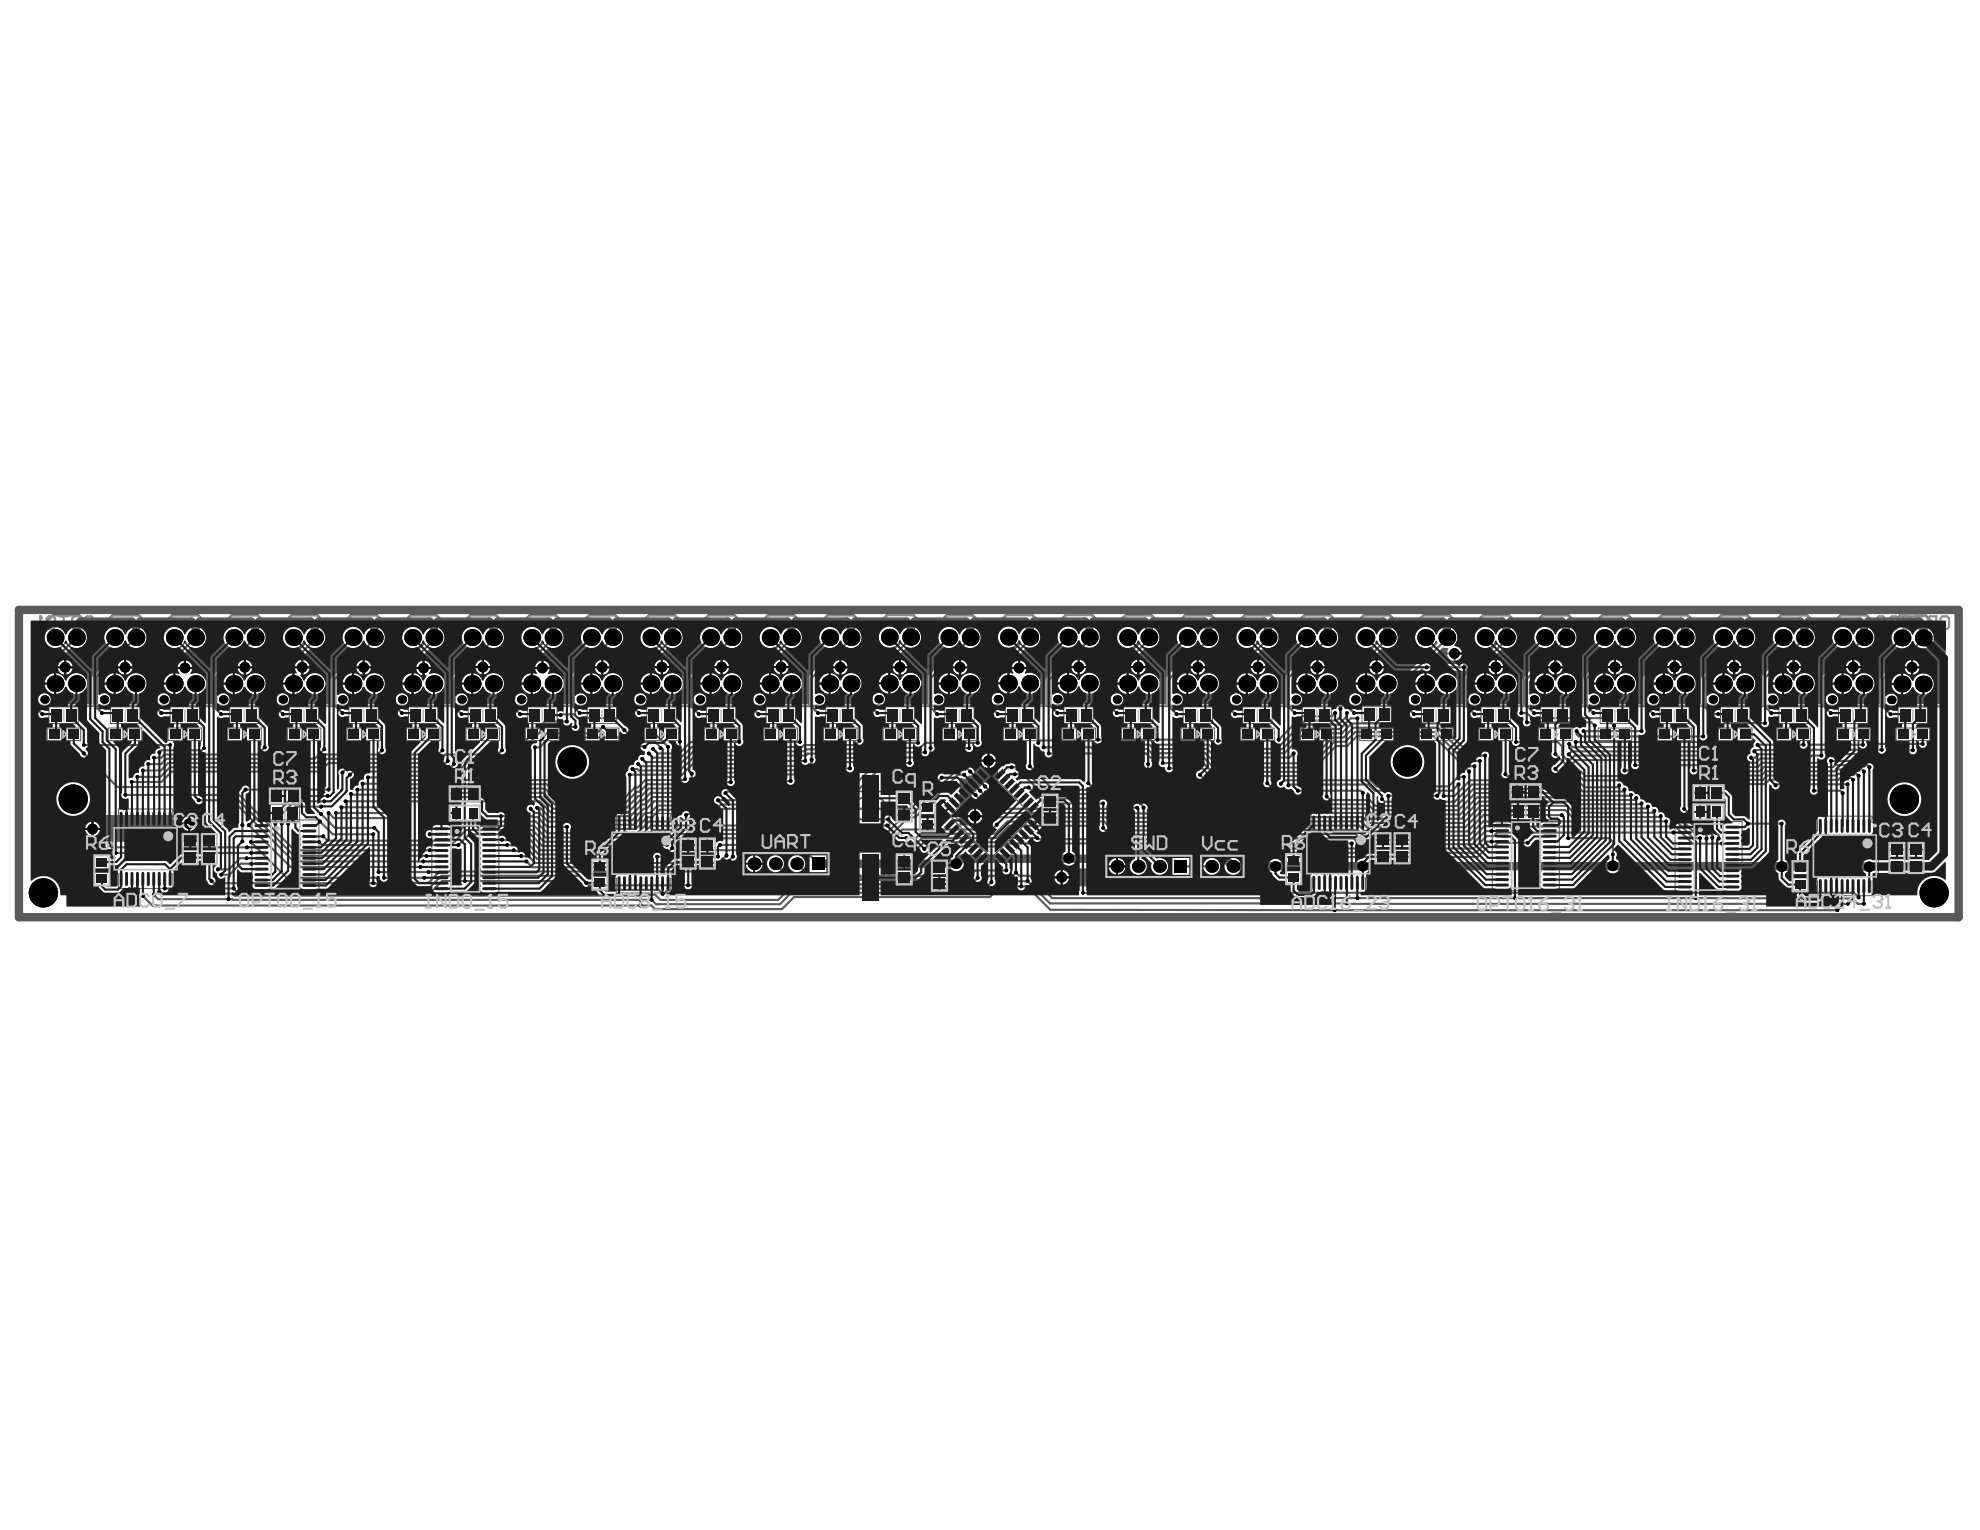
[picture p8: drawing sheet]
<svg xmlns="http://www.w3.org/2000/svg" width="279mm" height="216mm" viewBox="0 0 279 216" stroke-linecap="round" stroke-linejoin="round" font-family="sans-serif">
<g fill="none" stroke="#5a5a5a" stroke-width=".18">
<path d="M134.3 114.9l5.6-5.6 5.9 5.9-5.9 5.8-5.6-5.5z"/>
<circle cx="135.3" cy="115.2" r=".42"/>
</g>
<g fill="none" stroke="#5a5a5a" stroke-width=".14">
<path d="M6.9 99.7v2.4h4.1v-2.4M13.2 99.7v-10.3l2.7-2.7h3.7l2.6 2.6v10.4M13.8 99.7v-10.4l-2.6-2.6h-3.7l-2.7 2.7v10.3h118.3v-10.4l-2.6-2.6h-3.7l-2.7 2.7v10.3M15.6 99.7v2.4h4.1v-2.4M21.6 99.7v-10.3l2.7-2.7h3.7l2.6 2.6v10.4M24 99.7v2.4h4.2v-2.4M30 99.7v-10.3l2.7-2.7h3.7l2.6 2.6v10.4M32.4 99.7v2.4h4.2v-2.4M38.4 99.7v-10.3l2.7-2.7h3.7l2.6 2.6v10.4M40.8 99.7v2.4h4.2v-2.4M46.8 99.7v-10.3l2.7-2.7h3.7l2.6 2.6v10.4M49.2 99.7v2.4h4.2v-2.4"/>
<path d="M55.2 99.7v-10.3l2.7-2.7h3.7l2.6 2.6v10.4M57.6 99.7v2.4h4.2v-2.4M63.6 99.7v-10.3l2.7-2.7h3.7l2.6 2.6v10.4M66.1 99.7v2.4h4.1v-2.4M72.1 99.7v-10.3l2.6-2.7h3.7l2.6 2.6v10.4M74.5 99.7v2.4h4.1v-2.4M80.5 99.7v-10.3l2.6-2.7h3.7l2.6 2.6v10.4M82.9 99.7v2.4h4.1v-2.4M88.9 99.7v-10.3l2.6-2.7h3.8l2.6 2.6v10.4M91.3 99.7v2.4h4.1v-2.4M97.3 99.7v-10.3l2.6-2.7h3.8l2.6 2.6v10.4M99.7 99.7v2.4h4.1v-2.4"/>
<path d="M105.7 99.7v-10.3l2.7-2.7h3.7l2.6 2.6v10.4M108.1 99.7v2.4h4.1v-2.4M116.5 99.7v2.4h4.2v-2.4M122.5 89.3l2.7-2.6h3.7l2.6 2.6v10.4h-9zM124.9 99.7h4.2v2.4h-4.2zM130.9 89.4l2.7-2.7h3.7l2.6 2.6v10.4h-9zM133.3 99.7v2.4h4.2v-2.4M141.9 99.7h4.1v2.4h-4.1zM147.7 99.7v-10.4l2.7-2.6h3.7l2.6 2.6v10.4h-17.4v-10.4l2.7-2.6h3.7l2.6 2.6v10.4M150.1 99.7h4.2v2.4h-4.2zM158.6 99.7v2.4h4.1v-2.4M164.5 99.7v-10.3l2.7-2.7h3.7l2.6 2.6v10.4"/>
<path d="M165.1 99.7v-10.4l-2.6-2.6h-3.7l-2.7 2.7v10.3h109.9v-10.4l-2.6-2.6h-3.7l-2.7 2.7v10.3M167 99.7v2.4h4.1v-2.4M172.9 99.7v-10.3l2.7-2.7h3.7l2.6 2.6v10.4M175.4 99.7v2.4h4.1v-2.4M181.4 99.7v-10.3l2.6-2.7h3.7l2.6 2.6v10.4M183.8 99.7v2.4h4.1v-2.4M189.8 99.7v-10.3l2.6-2.7h3.7l2.6 2.6v10.4M192.2 99.6h4.1v2.4h-4.1zM198.2 99.7v-10.3l2.6-2.7h3.8l2.6 2.6v10.4M200.6 99.7v2.4h4.1v-2.4M206.6 99.7v-10.3l2.7-2.7h3.7l2.6 2.6v10.4M209 99.7v2.4h4.1v-2.4"/>
<path d="M215 99.7v-10.3l2.7-2.7h3.7l2.6 2.6v10.4M217.4 99.7v2.4h4.1v-2.4M223.4 99.7v-10.3l2.7-2.7h3.7l2.6 2.6v10.4M225.8 99.7v2.4h4.1v-2.4M231.8 99.7v-10.3l2.7-2.7h3.7l2.6 2.6v10.4M234.2 99.7v2.4h4.2v-2.4M240.2 99.7v-10.3l2.7-2.7h3.7l2.6 2.6v10.4M242.8 99.7v2.4h4.1v-2.4M248.6 99.7v-10.3l2.7-2.7h3.7l2.6 2.6v10.4M251 99.7v2.4h4.2v-2.4M259.4 99.7v2.4h4.2v-2.4M265.4 89.4l2.7-2.6h3.7l2.6 2.6v10.4h-9z"/>
<path d="M267.8 99.7h4.2v2.4h-4.2zM6.7 102.7h4.7v1.8h-4.7zM15.3 102.7h4.7v1.8h-4.7zM16.7 114.2h7.7v.8h.9v8.3h-.9v2.1h-7.7v-2.1h-.9v-7.1h.9zM20 119.8h1.1M20.5 119.2v1.2M23.7 102.7h4.8v1.8h-4.8zM32.1 102.7h4.8v1.8h-4.8zM35.5 115.7h9.5v10h-9.5zM38.1 113.5h4.2v2.4h-4.2zM40.5 102.7h4.8v1.8h-4.8zM49 102.7h4.7v1.8h-4.7z"/>
<path d="M57.4 102.7h4.7v1.8h-4.7zM60.9 116.2h9.5v10h-9.5zM65.8 102.7h4.7v1.8h-4.7zM74.1 102.7h4.8v1.8h-4.8zM82.6 102.7h4.7v1.8h-4.7zM87 114.8h7.7v.9h.8v8.2h-.8v2.1h-7.7v-2.1h-.9v-7.1h.9zM90.8 119.8v1.2M91 102.7h4.7v1.8h-4.7zM99.4 102.7h4.7v1.8h-4.7zM107.8 102.7h4.7v1.8h-4.7zM116.2 102.7h4.7v1.8h-4.7zM124.6 102.7h4.8v1.8h-4.8z"/>
<path d="M133 102.7h4.8v1.8h-4.8zM141.6 102.7h4.7v1.8h-4.7zM149.9 102.7h4.7v1.8h-4.7zM158.3 102.7h4.7v1.8h-4.7zM166.7 102.7h4.7v1.8h-4.7zM175.1 102.7h4.7v1.8h-4.7zM183.5 102.7h4.7v1.8h-4.7zM185 114.7h7.7v.9h.9v8.3h-.9v2h-7.7v-2h-.9v-7.1h.9zM188.8 119.7v1.2M191.9 102.7h4.7v1.8h-4.7zM200.3 102.7h4.7v1.8h-4.7zM208.7 102.7h4.7v1.8h-4.7z"/>
<path d="M210.6 115.6h9.4v10.1h-9.4zM213.2 113.3h4.1v2.4h-4.1zM217.1 102.7h4.7v1.8h-4.7zM225.5 102.7h4.8v1.8h-4.8zM233.9 102.7h4.8v1.8h-4.8zM236.4 115.9h9.4v10.1h-9.4zM242.5 102.7h4.7v1.8h-4.7zM250.7 102.7h4.8v1.8h-4.8zM256.5 115.2h7.7v.9h.9v8.2h-.9v2.1h-7.7v-2.1h-.9v-7.1h.9zM259.2 102.7h4.7v1.8h-4.7zM267.6 102.7h4.7v1.8h-4.7zM90.2 120.4h1.2"/>
<path d="M188.3 120.3h1.1M259.7 120.8h1.2M260.3 120.2v1.2"/>
</g>
<g fill="#5a5a5a">
<path d="M134.9 117.8l.8-.8 .4 .3-.8 .9z"/>
<path d="M134.2 117.1l.9-.8 .4 .4-.9 .8z"/>
<path d="M134.9 112.6l.4-.4 .8 .8-.4 .4z"/>
<path d="M137.6 120.5l.8-.9 .4 .4-.8 .8z"/>
<path d="M136.9 119.8l.8-.8 .4 .3-.8 .9z"/>
<path d="M136.9 110.6l.4-.4 .8 .8-.4 .4z"/>
<path d="M137.6 109.9l.4-.4 .8 .8-.4 .4z"/>
<path d="M141.7 119.3l.4-.3 .8 .8-.4 .4z"/>
<path d="M141.7 111l.8-.8 .4 .4-.8 .8z"/>
<path d="M144.4 116.7l.3-.4 .9 .8-.4 .4z"/>
<path d="M134.6 112.9l.9 .8-.4 .4-.9-.9z"/>
<path d="M142.4 118.7l.3-.4 .9 .8-.4 .4z"/>
<path d="M142.4 111.7l.8-.8 .4 .3-.9 .9z"/>
<path d="M144.4 113.7l.8-.8 .4 .3-.9 .9z"/>
<path d="M135.6 111.9l.4-.4 .8 .8-.4 .4z"/>
<path d="M141 120l.4-.4 .8 .9-.4 .3z"/>
<path d="M144.1 117l.8 .8-.4 .4-.8-.9z"/>
<path d="M143 112.3l.8-.8 .4 .4-.8 .8z"/>
<path d="M143.7 113l.8-.8 .4 .4-.8 .8z"/>
<path d="M141 110.3l.8-.8 .4 .4-.8 .8z"/>
<path d="M136.2 119.1l.9-.8 .4 .4-.9 .8z"/>
<path d="M135.6 118.4l.8-.8 .4 .4-.8 .8z"/>
<path d="M133.6 113.9l.4-.4 .8 .9-.4 .3z"/>
<path d="M136.2 111.2l.4-.3 .9 .8-.4 .4z"/>
<path d="M133.6 116.4l.8-.8 .4 .4-.8 .8z"/>
<path d="M143 118l.4-.4 .8 .8-.4 .4z"/>
<path d="M140.3 120.7l.4-.4 .9 .8-.4 .4z"/>
<path d="M138.3 121.1l.8-.8 .4 .4-.9 .8z"/>
<path d="M138.6 108.8l.9 .9-.4 .4-.8-.9z"/>
<path d="M140.3 109.7l.9-.9 .4 .4-.9 .9z"/>
<path d="M145 114.4l.9-.9 .3 .4-.8 .8z"/>
<path d="M145 116l.4-.4 .8 .8-.3 .4z"/>
</g>
<path d="M120.1 111.7h5.4v13.1h-5.4zM120.1 115a2.72 2.72 0 0 1 2.7-2.7 2.72 2.72 0 0 1 2.7 2.7M120.1 121.5a2.72 2.72 0 0 0 2.7 2.7 2.72 2.72 0 0 0 2.7-2.7" fill="none" stroke="#5a5a5a" stroke-width=".24"/>
<path d="M2.7 86.1h273.7v43.3h-273.7z" fill="none" stroke="#5a5a5a" stroke-width="1.2"/>
<g fill="none" stroke="#8c8c8c" stroke-width=".24">
<path d="M13.4 99.5v-10l2.5-2.6h3.6l2.5 2.5v10.1M13.6 99.5v-10.1l-2.5-2.5h-3.6l-2.5 2.6v10h117.9v-10.1l-2.5-2.5h-3.6l-2.5 2.6v10M21.8 99.5v-10l2.6-2.6h3.5l2.5 2.5v10.1M30.2 99.5v-10l2.6-2.6h3.5l2.5 2.5v10.1M38.6 99.5v-10l2.6-2.6h3.5l2.5 2.5v10.1M47 99.5v-10l2.6-2.6h3.5l2.5 2.5v10.1M55.4 99.5v-10l2.6-2.6h3.5l2.5 2.5v10.1M63.8 99.5v-10l2.6-2.6h3.5l2.6 2.5v10.1M72.2 99.5v-10l2.6-2.6h3.5l2.6 2.5v10.1M80.6 99.5v-10l2.6-2.6h3.6l2.5 2.5v10.1M89 99.5v-10l2.6-2.6h3.6l2.5 2.5v10.1M97.5 99.5v-10l2.5-2.6h3.6l2.5 2.5v10.1"/>
<path d="M105.9 99.5v-10l2.5-2.6h3.6l2.5 2.5v10.1M122.7 89.4l2.5-2.6h3.6l2.5 2.6v10.1h-8.6zM131.1 89.5l2.6-2.6h3.5l2.5 2.5v10.1h-8.6zM147.9 99.5v-10.1l2.6-2.6h3.5l2.5 2.6v10.1h-17v-10.1l2.6-2.6h3.5l2.5 2.6v10.1M164.7 99.5v-10l2.6-2.6h3.5l2.5 2.5v10.1M164.9 99.5v-10.1l-2.5-2.5h-3.5l-2.6 2.6v10h109.5v-10.1l-2.5-2.5h-3.5l-2.6 2.6v10M173.1 99.5v-10l2.6-2.6h3.5l2.6 2.5v10.1M181.5 99.5v-10l2.6-2.6h3.6l2.5 2.5v10.1M189.9 99.5v-10l2.6-2.6h3.6l2.5 2.5v10.1M198.3 99.5v-10l2.6-2.6h3.6l2.5 2.5v10.1M206.8 99.5v-10l2.5-2.6h3.6l2.5 2.5v10.1M215.2 99.5v-10l2.5-2.6h3.6l2.5 2.5v10.1"/>
<path d="M223.6 99.5v-10l2.5-2.6h3.6l2.5 2.5v10.1M232 99.5v-10l2.6-2.6h3.5l2.5 2.5v10.1M240.4 99.5v-10l2.6-2.6h3.5l2.5 2.5v10.1M248.8 99.5v-10l2.6-2.6h3.5l2.5 2.5v10.1M265.6 89.5l2.6-2.6h3.5l2.5 2.6v10.1h-8.6z"/>
</g>
<path d="M267.8 87.3l-.3-.3h-.6l-.3 .3v.3M268.4 87.3l.3-.3h.6l.3 .3v1.2l-.3 .3h-.6l-.3-.3zM270.2 87h1.2M270.8 87v1.8M273.2 88.2h-.9l-.3-.3v-.6l.3-.3h.9v1.8M273.8 87.3l.3-.3h.6l.3 .3v1.2l-.3 .3h-.6l-.3-.3z" fill="none" stroke="#8c8c8c" stroke-width=".3"/>
<circle cx="266.6" cy="87.6" r=".15" fill="#8c8c8c"/>
<path d="M5.4 88.8h.6M5.7 87v1.8M6.6 87.3l.3-.3h.6l.3 .3v1.2l-.3 .3h-.6l-.3-.3zM8.4 87h1.2M9 87v1.8M11.4 88.2h-.9l-.3-.3v-.6l.3-.3h.9v1.8M12 87.3l.3-.3h.6l.3 .3v1.2l-.3 .3h-.6l-.3-.3zM266 87.3l-.3-.3h-.6l-.3 .3v.3l1.2 1.2h-1.2M266.6 87.6l.3 .3M266.9 87.9h.3M266.9 87.9l-.3 .3v.3l.3 .3h.6l.3-.3" fill="none" stroke="#8c8c8c" stroke-width=".3"/>
<circle cx="5.7" cy="87" r=".15" fill="#8c8c8c"/>
<path d="M5.7 87l.3 .3" fill="none" stroke="#8c8c8c" stroke-width=".3"/>
<g fill="#5a5a5a">
<path d="M4.5 87.8l.1-.1h5.3v1.1l-.4 .4-.1 .3h-.2a1.49 1.49 0 0 0-2.3-.7 1.49 1.49 0 0 0 0 2.4 1.49 1.49 0 0 0 2.3-.8h.2l.1 .2-4.9 4.9h-.1z"/>
<path d="M148.3 122.5h6.9l.6-.7h.6v.3h2.4v-.3h.3v3.3h-10.8zM157.8 122.4v1a1.15 1.15 0 0 0 1-1zM156.4 122.4a1.15 1.15 0 0 0 1.1 1v-1zM150 122.8v.9h.9a1.02 1.02 0 0 0-.9-.9zM149.1 123.1l-.3 .6h.9v-.9zM150 124v.8a1.02 1.02 0 0 0 .9-.8zM148.8 124a1.02 1.02 0 0 0 .9 .8v-.8z"/>
<path d="M11.6 115h16.9v3.7l-.1 .1h-12.6a.53 .53 0 0 0-.7 0h-3.5zM26.8 115.2v.9h.9a1.02 1.02 0 0 0-.9-.9zM25.9 115.5l-.2 .6h.8v-.9zM13.2 115.9v.9h.9a1.02 1.02 0 0 0-.9-.9zM12.3 116.2l-.3 .6h.9v-.9zM26.8 116.4v.9a1.02 1.02 0 0 0 .9-.9zM25.7 116.4a1.02 1.02 0 0 0 .8 .9v-.9zM13.2 117.1v.9a1.02 1.02 0 0 0 .9-.9zM12 117.1a1.02 1.02 0 0 0 .9 .9v-.9z"/>
<path d="M37.1 88.6h3.4v.2a1.49 1.49 0 0 0 0 2.4 1.49 1.49 0 0 0 2.3-.8h.2l.2 .4-4.8 4.8v3.8h-6.1l-.1-.2a.89 .89 0 0 0 0-1.1 .89 .89 0 0 0-1.2-.2h-.1v-2.2l4.4-4.4a1.49 1.49 0 0 0 1.9-.5 1.49 1.49 0 0 0-.2-1.9zM34.7 93.1v.9h.9a1.02 1.02 0 0 0-.9-.9zM33.8 93.4l-.3 .6h.9v-.9zM34.7 94.3v.9a1.02 1.02 0 0 0 .9-.9zM33.5 94.3a1.02 1.02 0 0 0 .9 .9v-.9zM33.2 95v2.9a1.43 1.43 0 0 0 1.2-1h.2a1.49 1.49 0 0 0 2.3 .8 1.49 1.49 0 0 0 0-2.4 1.49 1.49 0 0 0-2.3 .7h-.2a1.44 1.44 0 0 0-1.2-1zM31.9 95.4l-.2 .3-.2 .6h1.4v-1.3l-.6 .2zM31.5 96.6a1.44 1.44 0 0 0 1.4 1.3v-1.3z"/>
<path d="M28.7 88.6h3.4v.2a1.49 1.49 0 0 0 0 2.4 1.49 1.49 0 0 0 2.3-.8h.2l.1 .2-4.7 4.7v4.1h-6.1l-.1-.2a.89 .89 0 0 0-.1-1.2 .89 .89 0 0 0-1.2 0h-.1v-2.1l4.5-4.6a1.49 1.49 0 0 0 1.9-.5 1.49 1.49 0 0 0-.2-1.9zM26.2 93.2v.9h.9a1.02 1.02 0 0 0-.9-.9zM25.3 93.5l-.2 .6h.8v-.9zM25.1 94.4l.2 .6-.1 .1-.5-.1v2.9a1.43 1.43 0 0 0 1.3-1h.2a1.49 1.49 0 0 0 1.9 1 1.49 1.49 0 0 0 .9-2 1.49 1.49 0 0 0-2-.8l-.1-.1 .2-.6zM23.5 95.4l-.2 .3-.2 .6h1.3v-1.3l-.6 .2zM23.1 96.6a1.44 1.44 0 0 0 1.3 1.3v-1.3z"/>
<path d="M20.3 88.6h3.4v.2a1.49 1.49 0 0 0 0 2.4 1.49 1.49 0 0 0 2.3-.8h.2l.1 .2-4.8 4.9-.1 3.9h-5.9l-.1-.2a.89 .89 0 0 0-.1-1.2 .89 .89 0 0 0-1.2 0h-.2v-2.1l4.6-4.6a1.49 1.49 0 0 0 1.9-.5 1.49 1.49 0 0 0-.2-1.9zM17.8 93.1v.9h.9a1.02 1.02 0 0 0-.9-.9zM16.9 93.4l-.3 .6h.9v-.9zM17.8 94.3v.9a1.02 1.02 0 0 0 .9-.9zM16.6 94.3a1.02 1.02 0 0 0 .9 .9v-.9zM16.3 95v2.9a1.43 1.43 0 0 0 1.3-1h.2a1.49 1.49 0 0 0 2.3 .8 1.49 1.49 0 0 0 0-2.4 1.49 1.49 0 0 0-2.3 .7h-.2a1.44 1.44 0 0 0-1.3-1zM15.1 95.4l-.2 .3-.2 .6h1.3v-1.3l-.6 .2zM14.7 96.6a1.44 1.44 0 0 0 1.3 1.3v-1.3z"/>
<path d="M62.3 88.6h3.4l.1 .2a1.49 1.49 0 0 0 0 2.4 1.49 1.49 0 0 0 2.3-.8h.1l.2 .4-4.7 4.8-.1 3.8h-6.1v-.2a.89 .89 0 0 0-.2-1.2 .89 .89 0 0 0-1.2 0h-.1v-1.8l4.8-4.8a1.48 1.48 0 0 0 1.7-.7 1.48 1.48 0 0 0-.3-1.8zM59.9 93.2v.9h.9a1.02 1.02 0 0 0-.9-.9zM59 93.5l-.3 .6h.9v-.9zM58.7 94.4a1.02 1.02 0 0 0 .9 .9v-.9zM58.4 95v2.9a1.43 1.43 0 0 0 1.2-1h.2a1.49 1.49 0 0 0 1.9 1 1.49 1.49 0 0 0 .9-2 1.49 1.49 0 0 0-2-.8l-.1-.1 .3-.6h-.9v.9h.2l.1 .1-.4 .6h-.2a1.44 1.44 0 0 0-1.2-1zM57.2 95.4l-.3 .3-.1 .6h1.3v-1.3l-.6 .2zM56.8 96.6a1.44 1.44 0 0 0 1.3 1.3v-1.3z"/>
<path d="M53.9 88.6h3.4l.1 .2a1.49 1.49 0 0 0 0 2.4 1.49 1.49 0 0 0 2.2-.8h.2l.2 .4-4.9 5v3.6h-6v-.2a.89 .89 0 0 0-.2-1.2 .89 .89 0 0 0-1.2 0h-.1v-1.8l4.8-4.8a1.48 1.48 0 0 0 1.7-.7 1.48 1.48 0 0 0-.3-1.8zM51.5 93.1v.9h.9a1.02 1.02 0 0 0-.9-.9zM50.6 93.4l-.3 .6h.9v-.9zM51.5 94.3v.9a1.02 1.02 0 0 0 .9-.9zM50.3 94.3a1.02 1.02 0 0 0 .9 .9v-.9zM50 95v2.9a1.43 1.43 0 0 0 1.2-1h.2a1.49 1.49 0 0 0 2.3 .8 1.49 1.49 0 0 0 0-2.4 1.49 1.49 0 0 0-2.3 .7h-.2a1.44 1.44 0 0 0-1.2-1zM48.8 95.4l-.3 .3-.2 .6h1.4v-1.3l-.6 .2zM48.3 96.6a1.44 1.44 0 0 0 1.4 1.3v-1.3z"/>
<path d="M70.7 88.6h3.4l.1 .2a1.49 1.49 0 0 0 0 2.4 1.49 1.49 0 0 0 2.3-.8h.1l.2 .3-4.9 4.9v3.8h-6v-.2a.89 .89 0 0 0-.1-1.1 .89 .89 0 0 0-1.1-.2h-.1v-1.9l4.6-4.6a1.48 1.48 0 0 0 1.7-.7 1.48 1.48 0 0 0-.3-1.8zM68.3 93.1v.9h.9a1.02 1.02 0 0 0-.9-.9zM67.4 93.4l-.3 .6h.9v-.9zM68.3 94.3v.9a1.02 1.02 0 0 0 .9-.9zM67.1 94.3a1.02 1.02 0 0 0 .9 .9v-.9zM66.8 95v2.9a1.43 1.43 0 0 0 1.3-1h.1a1.49 1.49 0 0 0 2.3 .8 1.49 1.49 0 0 0 0-2.4 1.49 1.49 0 0 0-2.3 .7h-.1a1.44 1.44 0 0 0-1.3-1zM65.6 95.4l-.3 .3-.1 .6h1.3v-1.3l-.6 .2zM65.2 96.6a1.44 1.44 0 0 0 1.3 1.3v-1.3z"/>
<path d="M112.7 88.6h3.5v.2a1.49 1.49 0 0 0 0 2.4 1.49 1.49 0 0 0 2.3-.8h.2l.1 .3-4.7 4.8v3.9h-6.1l-.1-.2a.89 .89 0 0 0-.1-1.2 .89 .89 0 0 0-1.2 0h-.2v-2l4.7-4.7a1.48 1.48 0 0 0 1.8-.5 1.48 1.48 0 0 0-.2-1.9zM110.4 93.1v.9h.9a1.02 1.02 0 0 0-.9-.9zM109.5 93.4l-.3 .6h.9v-.9zM110.4 94.3v.9a1.02 1.02 0 0 0 .9-.9zM109.2 94.3a1.02 1.02 0 0 0 .9 .9v-.9zM108.8 95v2.9a1.43 1.43 0 0 0 1.3-1h.2a1.49 1.49 0 0 0 2.3 .8 1.49 1.49 0 0 0 0-2.4 1.49 1.49 0 0 0-2.3 .7h-.2a1.44 1.44 0 0 0-1.3-1zM107.6 95.4l-.2 .3-.2 .6h1.3v-1.3l-.6 .2zM107.2 96.6a1.44 1.44 0 0 0 1.3 1.3v-1.3z"/>
<path d="M104.3 88.6h3.5v.2a1.49 1.49 0 0 0 0 2.4 1.49 1.49 0 0 0 2.3-.8h.2l.1 .3-4.9 4.9v3.8h-5.9l-.1-.2a.89 .89 0 0 0-.1-1.2 .89 .89 0 0 0-1.2 0h-.2v-2l4.7-4.7a1.48 1.48 0 0 0 1.8-.5 1.48 1.48 0 0 0-.2-1.9zM102 93.1v.9h.9a1.02 1.02 0 0 0-.9-.9zM101.1 93.4l-.3 .6h.9v-.9zM102 94.3v.9a1.02 1.02 0 0 0 .9-.9zM100.8 94.3a1.02 1.02 0 0 0 .9 .9v-.9zM100.4 95v2.9a1.43 1.43 0 0 0 1.3-1h.1a1.49 1.49 0 0 0 2.3 .8 1.49 1.49 0 0 0 0-2.4 1.49 1.49 0 0 0-2.3 .7h-.1a1.44 1.44 0 0 0-1.3-1zM99.2 95.4l-.2 .3-.2 .6h1.3v-1.3l-.6 .2zM98.8 96.6a1.44 1.44 0 0 0 1.3 1.3v-1.3z"/>
<path d="M95.9 88.6h3.4l.1 .2a1.49 1.49 0 0 0 0 2.4 1.49 1.49 0 0 0 2.3-.8h.1l.2 .3-4.9 4.9v3.8h-5.9l-.1-.2a.89 .89 0 0 0-.1-1.1 .89 .89 0 0 0-1.1-.2h-.1v-2l4.5-4.6a1.48 1.48 0 0 0 1.8-.5 1.48 1.48 0 0 0-.2-1.9zM93.6 93.1v.9h.8a1.02 1.02 0 0 0-.8-.9zM92.7 93.4l-.3 .6h.9v-.9zM93.6 94.3v.9a1.02 1.02 0 0 0 .8-.9zM92.4 94.3a1.02 1.02 0 0 0 .9 .9v-.9zM92 95v2.9a1.43 1.43 0 0 0 1.3-1h.1a1.49 1.49 0 0 0 2.3 .8 1.49 1.49 0 0 0 0-2.4 1.49 1.49 0 0 0-2.3 .7h-.1a1.44 1.44 0 0 0-1.3-1zM90.8 95.4l-.2 .3-.2 .6h1.3v-1.3l-.6 .2zM90.4 96.6a1.44 1.44 0 0 0 1.3 1.3v-1.3z"/>
<path d="M135.4 106h1a.53 .53 0 0 0 .7 0h3.7v6h-.1l-1.1-1.1a.56 .56 0 0 0-.6-.5 .56 .56 0 0 0-.6 .5l-.1 .1a.58 .58 0 0 0-.6 .6 .59 .59 0 0 0-.6 .5 .59 .59 0 0 0 .5 .6l2.9 3v.1l-.3 .2-.3 .5h-4.5v-6.7h.3a.56 .56 0 0 0 .9-.3l.1-.1a.57 .57 0 0 0 .8-.4 .57 .57 0 0 0-.5-.7l-.4-.3h-1.2zM139.6 106.3v.9h.9a1.02 1.02 0 0 0-.9-.9zM138.7 106.6l-.2 .6h.8v-.9zM139.6 107.5v.9a1.02 1.02 0 0 0 .9-.9zM138.5 107.5a1.02 1.02 0 0 0 .8 .9v-.9zM137.7 114.1v.9h.9a1.02 1.02 0 0 0-.9-.9zM136.8 114.4l-.3 .6h.9v-.9zM137.7 115.3v.9a1.02 1.02 0 0 0 .9-.9zM136.5 115.3a1.02 1.02 0 0 0 .9 .9v-.9z"/>
<path d="M154.8 88.6h3.4l.1 .2a1.49 1.49 0 0 0-.1 2.4 1.49 1.49 0 0 0 2.3-.8h.2l.2 .4-4.8 4.8v3.8h-6.1l-.1-.2a.89 .89 0 0 0-.1-1.2 .89 .89 0 0 0-1.2 0l-.1-.1v-1.7l4.8-4.9a1.49 1.49 0 0 0 1.7-.6 1.49 1.49 0 0 0-.2-1.8zM152.4 93.1v.9h.9a1.02 1.02 0 0 0-.9-.9zM151.5 93.4l-.3 .6h.9v-.9zM152.4 94.3v.9a1.02 1.02 0 0 0 .9-.9zM151.2 94.3a1.02 1.02 0 0 0 .9 .9v-.9zM150.9 94.9v3a1.43 1.43 0 0 0 1.2-1h.2a1.49 1.49 0 0 0 2.3 .7 1.49 1.49 0 0 0 0-2.4 1.49 1.49 0 0 0-2.3 .8h-.2a1.44 1.44 0 0 0-1.2-1.1zM149.7 95.4l-.3 .3-.2 .6h1.4v-1.4l-.6 .2zM149.2 96.6a1.44 1.44 0 0 0 1.4 1.3v-1.3z"/>
<path d="M146.4 88.6h3.3l.1 .2a1.49 1.49 0 0 0 .1 2.4 1.49 1.49 0 0 0 2.2-.8h.2l.2 .4-4.9 5v3.6h-6l-.1-.2a.89 .89 0 0 0 0-1.1 .89 .89 0 0 0-1.2-.2l-.1-.1v-1.8l4.7-4.7a1.49 1.49 0 0 0 1.7-.6 1.49 1.49 0 0 0-.2-1.8zM144 93.2v.9h.8a1.02 1.02 0 0 0-.8-.9zM143.1 93.5l-.3 .6h.9v-.9zM142.8 94.4l.2 .5-.1 .2-.4-.2v3a1.43 1.43 0 0 0 1.2-1h.2a1.49 1.49 0 0 0 1.9 .9 1.49 1.49 0 0 0 .9-1.9 1.49 1.49 0 0 0-2-.8l-.1-.2 .2-.5zM141.2 95.4l-.2 .3-.2 .6h1.4v-1.4l-.6 .2zM140.8 96.6a1.44 1.44 0 0 0 1.4 1.3v-1.3z"/>
<path d="M138 88.6h3.3l.1 .2a1.49 1.49 0 0 0 .1 2.4 1.49 1.49 0 0 0 2.2-.8h.2l.2 .4-4.8 4.8v3.8h-6.1l-.1-.2a.89 .89 0 0 0 0-1.1 .89 .89 0 0 0-1.2-.2h-.1v-2l4.5-4.6a1.48 1.48 0 0 0 1.9-.5 1.48 1.48 0 0 0-.3-1.9zM135.6 93.1v.9h.9a1.02 1.02 0 0 0-.9-.9zM134.7 93.4l-.3 .6h.9v-.9zM135.6 94.3v.9a1.02 1.02 0 0 0 .9-.9zM134.4 94.3a1.02 1.02 0 0 0 .9 .9v-.9zM134 95v2.9a1.43 1.43 0 0 0 1.3-1h.2a1.49 1.49 0 0 0 2.3 .8 1.49 1.49 0 0 0 0-2.4 1.49 1.49 0 0 0-2.3 .7h-.2a1.44 1.44 0 0 0-1.3-1zM132.8 95.4l-.2 .3-.2 .6h1.3v-1.3l-.5 .2zM132.4 96.6a1.44 1.44 0 0 0 1.3 1.3v-1.3z"/>
<path d="M129.6 88.6h3.4v.2a1.49 1.49 0 0 0 0 2.4 1.49 1.49 0 0 0 2.3-.8h.2l.1 .3-4.7 4.8v3.9h-6.1l-.1-.2a.89 .89 0 0 0 0-1.1 .89 .89 0 0 0-1.2-.2l-.1-.1v-1.9l4.6-4.6a1.49 1.49 0 0 0 1.7-.6 1.49 1.49 0 0 0-.1-1.8zM127.1 93.1v.9h.9a1.02 1.02 0 0 0-.9-.9zM126.2 93.4l-.2 .6h.8v-.9zM127.1 94.3v.9a1.02 1.02 0 0 0 .9-.9zM126 94.3a1.02 1.02 0 0 0 .8 .9v-.9zM125.6 94.9v3a1.43 1.43 0 0 0 1.3-1h.2a1.49 1.49 0 0 0 2.3 .7 1.49 1.49 0 0 0 0-2.4 1.49 1.49 0 0 0-2.3 .8h-.2a1.44 1.44 0 0 0-1.3-1.1zM124.4 95.4l-.2 .3-.2 .6h1.3v-1.4l-.6 .2zM124 96.6a1.44 1.44 0 0 0 1.3 1.3v-1.3z"/>
<path d="M188.4 88.6h3.4l.1 .2a1.49 1.49 0 0 0 0 2.4 1.49 1.49 0 0 0 2.3-.8h.1l.2 .3-4.7 4.8-.1 3.9h-6l-.1-.2a.89 .89 0 0 0-.1-1.1 .89 .89 0 0 0-1.1-.2h-.1v-2l4.5-4.6a1.48 1.48 0 0 0 1.8-.5 1.48 1.48 0 0 0-.2-1.9zM186.1 93.1v.9h.8a1.02 1.02 0 0 0-.8-.9zM185.2 93.4l-.3 .6h.9v-.9zM186.1 94.3v.9a1.02 1.02 0 0 0 .8-.9zM184.9 94.3a1.02 1.02 0 0 0 .9 .9v-.9zM184.5 95v2.9a1.43 1.43 0 0 0 1.3-1h.1a1.49 1.49 0 0 0 2.3 .8 1.49 1.49 0 0 0 0-2.4 1.49 1.49 0 0 0-2.3 .7h-.1a1.44 1.44 0 0 0-1.3-1zM183.3 95.4l-.2 .3-.2 .6h1.3v-1.3l-.6 .2zM182.9 96.6a1.44 1.44 0 0 0 1.3 1.3v-1.3z"/>
<path d="M180 88.6h3.4l.1 .2a1.49 1.49 0 0 0 0 2.4 1.49 1.49 0 0 0 2.3-.8h.1l.2 .3-4.7 4.8-.1 3.9h-6.1v-.2a.89 .89 0 0 0-.2-1.2 .89 .89 0 0 0-1.2 0h-.1v-2l4.7-4.7a1.48 1.48 0 0 0 1.8-.5 1.48 1.48 0 0 0-.3-1.9zM177.7 93.1v.9h.9a1.02 1.02 0 0 0-.9-.9zM176.8 93.4l-.3 .6h.9v-.9zM177.7 94.3v.9a1.02 1.02 0 0 0 .9-.9zM176.5 94.3a1.02 1.02 0 0 0 .9 .9v-.9zM176.1 95v2.9a1.43 1.43 0 0 0 1.3-1h.1a1.49 1.49 0 0 0 2.3 .8 1.49 1.49 0 0 0 0-2.4 1.49 1.49 0 0 0-2.3 .7h-.1a1.44 1.44 0 0 0-1.3-1zM174.9 95.4l-.3 .3-.1 .6h1.3v-1.3l-.6 .2zM174.5 96.6a1.44 1.44 0 0 0 1.3 1.3v-1.3z"/>
<path d="M171.6 88.6h3.4l.1 .2a1.49 1.49 0 0 0 0 2.4 1.49 1.49 0 0 0 2.3-.8h.1l.2 .3-4.9 4.9v3.8h-6v-.2a.89 .89 0 0 0-.1-1.1 .89 .89 0 0 0-1.1-.2h-.2v-1.9l4.7-4.6a1.48 1.48 0 0 0 1.7-.7 1.48 1.48 0 0 0-.3-1.8zM169.2 93.1v.9h.9a1.02 1.02 0 0 0-.9-.9zM168.3 93.4l-.3 .6h.9v-.9zM169.2 94.3v.9a1.02 1.02 0 0 0 .9-.9zM168 94.3a1.02 1.02 0 0 0 .9 .9v-.9zM167.7 95v2.9a1.43 1.43 0 0 0 1.3-1h.1a1.49 1.49 0 0 0 2.3 .8 1.49 1.49 0 0 0 0-2.4 1.49 1.49 0 0 0-2.3 .7h-.1a1.44 1.44 0 0 0-1.3-1zM166.5 95.4l-.3 .3-.1 .6h1.3v-1.3l-.6 .2zM166.1 96.6a1.44 1.44 0 0 0 1.3 1.3v-1.3z"/>
<path d="M213.6 88.6h3.5v.2a1.49 1.49 0 0 0 0 2.4 1.49 1.49 0 0 0 2.3-.8h.2l.2 .4-4.9 5-.1 3.6h-5.9l-.1-.2a.89 .89 0 0 0-.1-1.1 .89 .89 0 0 0-1.1-.2h-.1v-1.9l4.6-4.6a1.48 1.48 0 0 0 1.8-.7 1.48 1.48 0 0 0-.3-1.8zM211.2 93.1v.9h.9a1.02 1.02 0 0 0-.9-.9zM210.3 93.4l-.3 .6h.9v-.9zM211.2 94.3v.9a1.02 1.02 0 0 0 .9-.9zM210 94.3a1.02 1.02 0 0 0 .9 .9v-.9zM209.7 95v2.9a1.43 1.43 0 0 0 1.3-1h.2a1.49 1.49 0 0 0 2.2 .8 1.49 1.49 0 0 0 0-2.4 1.49 1.49 0 0 0-2.2 .7h-.2a1.44 1.44 0 0 0-1.3-1zM208.5 95.4l-.2 .3-.2 .6h1.3v-1.3l-.6 .2zM208.1 96.6a1.44 1.44 0 0 0 1.3 1.3v-1.3z"/>
<path d="M230.5 88.6h3.4v.2a1.49 1.49 0 0 0 0 2.4 1.49 1.49 0 0 0 2.3-.8h.2l.2 .4-4.8 4.8v3.8h-6.1l-.1-.2a.89 .89 0 0 0-.1-1.1 .89 .89 0 0 0-1.1-.2h-.1v-1.9l4.6-4.6a1.48 1.48 0 0 0 1.8-.7 1.48 1.48 0 0 0-.3-1.8zM228 93.1v.9h.9a1.02 1.02 0 0 0-.9-.9zM227.1 93.4l-.3 .6h.9v-.9zM228 94.3v.9a1.02 1.02 0 0 0 .9-.9zM226.8 94.3a1.02 1.02 0 0 0 .9 .9v-.9zM226.5 95v2.9a1.43 1.43 0 0 0 1.3-1h.2a1.49 1.49 0 0 0 2.3 .8 1.49 1.49 0 0 0 0-2.4 1.49 1.49 0 0 0-2.3 .7h-.2a1.44 1.44 0 0 0-1.3-1zM225.3 95.4l-.2 .3-.2 .6h1.3v-1.3l-.6 .2zM224.9 96.6a1.44 1.44 0 0 0 1.3 1.3v-1.3z"/>
<path d="M222 88.6h3.5v.2a1.49 1.49 0 0 0 0 2.4 1.49 1.49 0 0 0 2.3-.8h.2l.2 .4-4.8 4.8v3.8h-6.1l-.1-.2a.89 .89 0 0 0-.1-1.2 .89 .89 0 0 0-1.2 0h-.2v-1.8l4.8-4.8a1.48 1.48 0 0 0 1.8-.7 1.48 1.48 0 0 0-.3-1.8zM219.6 93.1v.9h.9a1.02 1.02 0 0 0-.9-.9zM218.7 93.4l-.3 .6h.9v-.9zM219.6 94.3v.9a1.02 1.02 0 0 0 .9-.9zM218.4 94.3a1.02 1.02 0 0 0 .9 .9v-.9zM218.1 95v2.9a1.43 1.43 0 0 0 1.3-1h.2a1.49 1.49 0 0 0 2.3 .8 1.49 1.49 0 0 0 0-2.4 1.49 1.49 0 0 0-2.3 .7h-.2a1.44 1.44 0 0 0-1.3-1zM216.9 95.4l-.2 .3-.2 .6h1.3v-1.3l-.6 .2zM216.5 96.6a1.44 1.44 0 0 0 1.3 1.3v-1.3z"/>
<path d="M272.4 88h2.2v11.4h-6.9v-.2a.89 .89 0 0 0-.2-1.1 .89 .89 0 0 0-1.2 0l-.1-.1v-2l4.6-4.6a1.48 1.48 0 0 0 1.9-.6 1.48 1.48 0 0 0-.4-1.9v-.7zM270 93.1v.9h.9a1.02 1.02 0 0 0-.9-.9zM269.1 93.4l-.3 .6h.9v-.9zM270 94.3v.9a1.02 1.02 0 0 0 .9-.9zM268.8 94.3a1.02 1.02 0 0 0 .9 .9v-.9zM268.5 95v3a1.43 1.43 0 0 0 1.3-1h.2a1.49 1.49 0 0 0 2.3 .7 1.49 1.49 0 0 0 0-2.4 1.49 1.49 0 0 0-2.3 .8h-.2a1.44 1.44 0 0 0-1.3-1.1zM267.3 95.5l-.2 .3-.2 .6h1.3v-1.4l-.6 .2zM266.9 96.7a1.44 1.44 0 0 0 1.3 1.3v-1.3z"/>
<path d="M247.3 88.6h3.4v.2a1.49 1.49 0 0 0 0 2.4 1.49 1.49 0 0 0 2.3-.8h.2l.1 .3-4.7 4.8v3.9h-6.1l-.1-.2a.89 .89 0 0 0-.1-1.2 .89 .89 0 0 0-1.2 0h-.1v-2l4.6-4.7a1.48 1.48 0 0 0 1.9-.5 1.48 1.48 0 0 0-.3-1.9zM244.9 93.1v.9h.8a1.02 1.02 0 0 0-.8-.9zM244 93.4l-.3 .6h.9v-.9zM244.9 94.3v.9a1.02 1.02 0 0 0 .8-.9zM243.7 94.3a1.02 1.02 0 0 0 .9 .9v-.9zM243.4 95v2.9a1.43 1.43 0 0 0 1.2-1h.2a1.49 1.49 0 0 0 2.3 .8 1.49 1.49 0 0 0 0-2.4 1.49 1.49 0 0 0-2.3 .7h-.2a1.44 1.44 0 0 0-1.2-1zM242.1 95.4l-.2 .3-.2 .6h1.4v-1.3l-.6 .2zM241.7 96.6a1.44 1.44 0 0 0 1.4 1.3v-1.3z"/>
<path d="M264.1 88.6h3.4l.1 .2a1.49 1.49 0 0 0-.1 2.4 1.49 1.49 0 0 0 2.3-.7h.2l.1 .3-4.8 4.8v3.8h-6v-.2a.89 .89 0 0 0-.1-1.1 .89 .89 0 0 0-1.1-.2h-.2v-2l4.6-4.6a1.48 1.48 0 0 0 1.8-.5 1.48 1.48 0 0 0-.3-1.9zM261.7 93.1v.9h.9a1.02 1.02 0 0 0-.9-.9zM260.8 93.4l-.3 .6h.9v-.9zM261.7 94.3v.9a1.02 1.02 0 0 0 .9-.9zM260.5 94.3a1.02 1.02 0 0 0 .9 .9v-.9zM260.2 95v2.9a1.43 1.43 0 0 0 1.2-1h.2a1.49 1.49 0 0 0 2.3 .8 1.49 1.49 0 0 0 0-2.4 1.49 1.49 0 0 0-2.3 .7h-.2a1.44 1.44 0 0 0-1.2-1zM259 95.4l-.3 .3-.2 .6h1.4v-1.3l-.6 .2zM258.5 96.6a1.44 1.44 0 0 0 1.4 1.3v-1.3z"/>
<path d="M255.7 88.6h3.4l.1 .2a1.49 1.49 0 0 0-.1 2.4 1.49 1.49 0 0 0 2.3-.8h.2l.1 .3-4.7 4.8v3.9h-6.1l-.1-.2a.89 .89 0 0 0 0-1.1 .89 .89 0 0 0-1.1-.2h-.2v-2l4.5-4.6a1.48 1.48 0 0 0 1.9-.5 1.48 1.48 0 0 0-.3-1.9zM253.3 93.1v.9h.9a1.02 1.02 0 0 0-.9-.9zM252.4 93.4l-.3 .6h.9v-.9zM253.3 94.3v.9a1.02 1.02 0 0 0 .9-.9zM252.1 94.3a1.02 1.02 0 0 0 .9 .9v-.9zM251.8 95v2.9a1.43 1.43 0 0 0 1.2-1h.2a1.49 1.49 0 0 0 2.3 .8 1.49 1.49 0 0 0 0-2.4 1.49 1.49 0 0 0-2.3 .7h-.2a1.44 1.44 0 0 0-1.2-1zM250.6 95.4l-.3 .3-.2 .6h1.4v-1.3l-.6 .2zM250.1 96.6a1.44 1.44 0 0 0 1.4 1.3v-1.3z"/>
<path d="M11.8 88.6h3.5v.2a1.49 1.49 0 0 0 0 2.4 1.49 1.49 0 0 0 2.3-.8h.2l.1 .2-4.8 4.9-.1 3.9h-5.9l-.1-.2a.89 .89 0 0 0-.2-1.2 .89 .89 0 0 0-1.3 .2h-.1v-2.2l4.7-4.7a1.49 1.49 0 0 0 1.9-.5 1.49 1.49 0 0 0-.2-1.9zM9.4 93.1v.9h.8a1.02 1.02 0 0 0-.8-.9zM8.5 93.4l-.3 .6h.9v-.9zM9.4 94.3v.9a1.02 1.02 0 0 0 .8-.9zM8.2 94.3a1.02 1.02 0 0 0 .9 .9v-.9zM7.9 95v2.9a1.43 1.43 0 0 0 1.3-1h.2a1.49 1.49 0 0 0 2.3 .8 1.49 1.49 0 0 0 0-2.4 1.49 1.49 0 0 0-2.3 .7h-.2a1.44 1.44 0 0 0-1.3-1zM6.7 95.4l-.2 .3-.2 .6h1.3v-1.3l-.6 .2zM6.3 96.6a1.44 1.44 0 0 0 1.3 1.3v-1.3z"/>
<path d="M163.2 88.6h3.4l.1 .2a1.49 1.49 0 0 0 0 2.4 1.49 1.49 0 0 0 2.3-.8h.1l.2 .4-4.7 4.8-.1 3.8h-6.1v-.2a.89 .89 0 0 0-.1-1.1 .89 .89 0 0 0-1.1-.2h-.2v-1.9l4.7-4.6a1.48 1.48 0 0 0 1.7-.7 1.48 1.48 0 0 0-.3-1.8zM160.8 93.1v.9h.9a1.02 1.02 0 0 0-.9-.9zM159.9 93.4l-.3 .6h.9v-.9zM160.8 94.3v.9a1.02 1.02 0 0 0 .9-.9zM159.6 94.3a1.02 1.02 0 0 0 .9 .9v-.9zM159.3 95v2.9a1.43 1.43 0 0 0 1.2-1h.2a1.49 1.49 0 0 0 2.3 .8 1.49 1.49 0 0 0 0-2.4 1.49 1.49 0 0 0-2.3 .7h-.2a1.44 1.44 0 0 0-1.2-1zM158.1 95.4l-.3 .3-.2 .6h1.4v-1.3l-.6 .2zM157.6 96.6a1.44 1.44 0 0 0 1.4 1.3v-1.3z"/>
<path d="M45.5 88.6h3.4l.1 .2a1.49 1.49 0 0 0-.1 2.4 1.49 1.49 0 0 0 2.3-.8h.2l.2 .4-4.9 5v3.6h-6l-.1-.2a.89 .89 0 0 0 0-1.1 .89 .89 0 0 0-1.1-.2h-.2v-1.9l2.2-2.2 .1 .2h.9v-.9l-.2-.1 1.7-1.6a1.48 1.48 0 0 0 1.7-.7 1.48 1.48 0 0 0-.3-1.8zM42.8 93.1v.9h.9a1.02 1.02 0 0 0-.9-.9zM41.6 94.3l.3 .6-.1 .1h-.2v2.9a1.43 1.43 0 0 0 1.2-1h.2a1.49 1.49 0 0 0 2.3 .8 1.49 1.49 0 0 0 0-2.4 1.49 1.49 0 0 0-2.3 .7h-.2l-.4-.7 .1-.1v-.9zM42.8 94.3v.9a1.02 1.02 0 0 0 .9-.9zM40.4 95.4l-.3 .3-.2 .6h1.4v-1.3l-.6 .2zM39.9 96.6a1.44 1.44 0 0 0 1.4 1.3v-1.3z"/>
<path d="M121.1 88.6h3.4l.1 .2a1.49 1.49 0 0 0 0 2.4 1.49 1.49 0 0 0 2.3-.8h.2l.1 .3-4.7 4.8v3.9h-6.1l-.1-.2a.89 .89 0 0 0-.1-1.1 .89 .89 0 0 0-1.1-.2h-.1v-2l4.5-4.6a1.48 1.48 0 0 0 1.8-.5 1.48 1.48 0 0 0-.2-1.9zM118.7 93.1v.9h.9a1.02 1.02 0 0 0-.9-.9zM117.8 93.4l-.3 .6h.9v-.9zM118.7 94.3v.9a1.02 1.02 0 0 0 .9-.9zM117.5 94.3a1.02 1.02 0 0 0 .9 .9v-.9zM117.2 95v2.9a1.43 1.43 0 0 0 1.3-1h.2a1.49 1.49 0 0 0 2.3 .8 1.49 1.49 0 0 0 0-2.4 1.49 1.49 0 0 0-2.3 .7h-.2a1.44 1.44 0 0 0-1.3-1zM116 95.4l-.2 .3-.2 .6h1.3v-1.3l-.6 .2zM115.6 96.6a1.44 1.44 0 0 0 1.3 1.3v-1.3z"/>
<path d="M87.5 88.6h3.4l.1 .2a1.49 1.49 0 0 0 0 2.4 1.49 1.49 0 0 0 2.3-.8h.1l.2 .3-4.7 4.8-.1 3.9h-6l-.1-.2a.89 .89 0 0 0-.1-1.1 .89 .89 0 0 0-1.1-.2h-.1v-2l4.5-4.6a1.48 1.48 0 0 0 1.8-.5 1.48 1.48 0 0 0-.2-1.9zM85.1 93.1v.9h.9a1.02 1.02 0 0 0-.9-.9zM84.2 93.4l-.3 .6h.9v-.9zM85.1 94.3v.9a1.02 1.02 0 0 0 .9-.9zM83.9 94.3a1.02 1.02 0 0 0 .9 .9v-.9zM83.6 95v2.9a1.43 1.43 0 0 0 1.3-1h.1a1.49 1.49 0 0 0 2.3 .8 1.49 1.49 0 0 0 0-2.4 1.49 1.49 0 0 0-2.3 .7h-.1a1.44 1.44 0 0 0-1.3-1zM82.4 95.4l-.2 .3-.2 .6h1.3v-1.3l-.6 .2zM82 96.6a1.44 1.44 0 0 0 1.3 1.3v-1.3z"/>
<path d="M79.1 88.6h3.4l.1 .2a1.49 1.49 0 0 0 0 2.4 1.49 1.49 0 0 0 2.3-.8h.1l.2 .3-4.7 4.8-.1 3.9h-6l-.1-.2a.89 .89 0 0 0-.2-1.2 .89 .89 0 0 0-1.2 0h-.1v-2l4.7-4.7a1.48 1.48 0 0 0 1.8-.5 1.48 1.48 0 0 0-.3-1.9zM76.7 93.2v.9h.9a1.02 1.02 0 0 0-.9-.9zM75.8 93.5l-.3 .6h.9v-.9zM75.5 94.4l.3 .6-.1 .1-.5-.1v2.9a1.43 1.43 0 0 0 1.3-1h.1a1.49 1.49 0 0 0 2 1 1.49 1.49 0 0 0 .8-2 1.49 1.49 0 0 0-2-.8l-.1-.1 .3-.6zM74 95.4l-.3 .3-.1 .6h1.3v-1.3l-.6 .2zM73.6 96.6a1.44 1.44 0 0 0 1.3 1.3v-1.3z"/>
<path d="M196.8 88.6h3.5v.2a1.49 1.49 0 0 0 0 2.4 1.49 1.49 0 0 0 2.3-.8h.1l.2 .3-4.9 4.9v3.8h-5.9l-.1-.2a.89 .89 0 0 0-.1-1.1 .89 .89 0 0 0-1.1-.2h-.1v-2l4.5-4.6a1.48 1.48 0 0 0 1.8-.5 1.48 1.48 0 0 0-.2-1.9zM194.4 93.1v.9h.9a1.02 1.02 0 0 0-.9-.9zM193.5 93.4l-.3 .6h.9v-.9zM194.4 94.3v.9a1.02 1.02 0 0 0 .9-.9zM193.2 94.3a1.02 1.02 0 0 0 .9 .9v-.9zM192.9 95v2.9a1.43 1.43 0 0 0 1.3-1h.1a1.49 1.49 0 0 0 2.3 .8 1.49 1.49 0 0 0 0-2.4 1.49 1.49 0 0 0-2.3 .7h-.1a1.44 1.44 0 0 0-1.3-1zM191.7 95.4l-.2 .3-.2 .6h1.3v-1.3l-.6 .2zM191.3 96.6a1.44 1.44 0 0 0 1.3 1.3v-1.3z"/>
<path d="M205.2 88.6h3.5v.2a1.49 1.49 0 0 0 0 2.4 1.49 1.49 0 0 0 2.3-.8h.2l.2 .4-4.8 4.8v3.8h-6.1l-.1-.2a.89 .89 0 0 0-.1-1.2 .89 .89 0 0 0-1.2 0h-.2v-2l1.7-1.7h.2a.56 .56 0 0 0 .8 .3h4.6a.57 .57 0 0 0 .8 0 .57 .57 0 0 0 0-.8 .57 .57 0 0 0-.8-.1h-4.6l-.2-.2 2.2-2.2 .7 .1 .1 .2-.2 .5h2.1a1.03 1.03 0 0 0-1-.9l-.1-.1a1.53 1.53 0 0 0 0-2.2zM205.4 92.4v.9a1.02 1.02 0 0 0 .9-.9zM204.2 92.4a1.02 1.02 0 0 0 .9 .9v-.9zM201.3 95v2.9a1.43 1.43 0 0 0 1.3-1h.1a1.49 1.49 0 0 0 2.3 .8 1.49 1.49 0 0 0 0-2.4 1.49 1.49 0 0 0-2.3 .7h-.1a1.44 1.44 0 0 0-1.3-1zM200.1 95.4l-.2 .3-.2 .6h1.3v-1.3l-.6 .2zM199.7 96.6a1.44 1.44 0 0 0 1.3 1.3v-1.3z"/>
<path d="M238.9 88.6h3.4v.2a1.49 1.49 0 0 0 0 2.4 1.49 1.49 0 0 0 2.3-.8h.2l.1 .3-4.8 4.9-.1 3.8h-5.9l-.1-.2a.89 .89 0 0 0-.1-1.1 .89 .89 0 0 0-1.1-.2h-.1v-1.9l4.6-4.6a1.48 1.48 0 0 0 1.8-.7 1.48 1.48 0 0 0-.3-1.8zM236.4 93.1v.9h.9a1.02 1.02 0 0 0-.9-.9zM235.5 93.4l-.2 .6h.8v-.9zM236.4 94.3v.9a1.02 1.02 0 0 0 .9-.9zM235.3 94.3a1.02 1.02 0 0 0 .8 .9v-.9zM234.9 95v2.9a1.43 1.43 0 0 0 1.3-1h.2a1.49 1.49 0 0 0 2.3 .8 1.49 1.49 0 0 0 0-2.4 1.49 1.49 0 0 0-2.3 .7h-.2a1.44 1.44 0 0 0-1.3-1zM233.7 95.4l-.2 .3-.2 .6h1.3v-1.3l-.6 .2zM233.3 96.6a1.44 1.44 0 0 0 1.3 1.3v-1.3z"/>
</g>
<g fill="none" stroke="#5a5a5a" stroke-width=".3">
<path d="M4.9 99.7l1.1 1.1M21.9 99.7l.9 .9M38.9 99.7l1 1.1M72.3 99.7l1.1 1.1M11.8 105.1h.1M15.4 119.3l.4 .3M18.6 110.3h.1M21.7 106.9h1.1M22.8 105.9l-.3 .3M23.5 107.1l-.8 .7M37.4 105.5l-1.1 1M46.4 114.7l.7 .7"/>
<path d="M49.4 109.3h.1M49.5 112l.2 .1M53.9 105.9l-.6 .6M54.6 107.1l-.6 .6M60.6 120h.1M63.2 107.4l-.3 .3M63.2 107.4h.1M64 107.8l-.4 .5M70.8 105.9l-.6 .6M71.6 119.3h.1M72.5 120l.1 .1M74.7 119.3l1.3 1.3"/>
<path d="M74.9 114.1h.1M75.1 115.2l.1 .1h.6M20.2 126.4l.9 .9M21.7 126.3l.6 .6M29.8 124.3l.3 .3M32.3 126.9h.5l.1 .1M32.8 126.1l.3 .3M33 126.3h.1M34 121.9h1.5M52.7 124.6h.3l.6 .6M53.1 123.9l.7 .7M60.2 120.8h.1"/>
<path d="M73.5 120.8h.1M74.3 121.6l.8 .8"/>
</g>
<circle cx="76.1" cy="114.7" r=".15" fill="#5a5a5a"/>
<g fill="none" stroke="#5a5a5a" stroke-width=".3">
<path d="M89.3 99.7l.9 .9M106 99.7l1 1.1M74.9 114.1l.6 .6h.6M75.5 105.5h.7M75.8 114h.4M76.1 114.7h.1M81 100.8h-1.8l-.1 .1M81.8 112.3l1 1.1M82 111.7l1.1 1.1M85.1 102.6l-.9 .9M89.2 108.5h.7l.2 .2M89.6 111.1h.4"/>
<path d="M89.8 111.7h.5M90.1 107.8l.3 .3M90.1 112.3h.4M90.3 112.9h.5M92.2 105.7l.6 .6M92.5 119.2l-1.3 1.4M93.1 114.3l-1.1 1h-.7M94.5 117.7l.5 .6M94.7 117.1l.6 .6M94.8 118.9h.3M94.9 119.7l-.5 .5M95 116.5l.5 .6"/>
<path d="M95.9 104.6v.8M96.1 115.7h-.1M96.1 115.6v.1M96.6 107.2h.1M96.7 109.9l-.2 .2M96.9 107.8l-.9 .9M97 114.9l-.2 .1M97.2 108.4l-.5 .4M97.5 104.7l-1.4 1.3M97.6 110l-.7 .7M102.6 111.7l-.2 .2M104.3 110.2l-.9 .9"/>
<path d="M104.8 116.5l-.6 .6M104.9 117.3l-.4 .4M105.1 117.9l-.4 .4M106.1 107.4l-.5 .4M106.2 108.1l-.3 .3M106.7 109.3l-.3 .3M111.6 110.2h-.1M113.1 109.9h1.7M113.5 105.1l-.3 .3M113.7 105.7l-.3 .3M114 106.3l-.2 .2M114.5 107.2v.4l-.4 .5"/>
<path d="M82.7 124.6l.4 .3M91.1 126.4l.2-.1h1.2l.7 .7M92 127l.6 .6h.3"/>
</g>
<g fill="#5a5a5a">
<circle cx="113.8" cy="106.5" r=".15"/>
<circle cx="113.6" cy="105.9" r=".15"/>
</g>
<g fill="none" stroke="#5a5a5a" stroke-width=".3">
<path d="M122.9 99.7l.9 .9M139.8 99.7l1 1.1M156.6 99.6l1 1M121.3 104.5l-.6 .6M122 104.8l-.9 .9M128 114.7h.9M128.2 115.3h1M130.6 104.8l-.8 .7M130.8 119.5l-.4 .3M131.3 105.5v.9M135.2 109.3h.9M146.4 118.3l.1 .1"/>
<path d="M146.8 104.5l-.3 .3M147.3 105.5h.1M153.6 110.5l.3 .4M154 105.5l.2 .2h1.3M154 105.5h.1M154 104.5l.6 .6h.6M154.4 116.5l1.2 1.3M155.2 105.1h.1M155.5 105.7h.1M156.1 115.3l.6 .7M156.2 112.1l1.2 1.2M156.3 114.7l.7 .7"/>
<path d="M156.6 114.1l.6 .7M138 123.9l-.3 .3M144.1 125.1h.8M145 124.3v.1"/>
</g>
<circle cx="160.9" cy="113.4" r=".15" fill="#5a5a5a"/>
<g fill="none" stroke="#5a5a5a" stroke-width=".3">
<path d="M44.7 90l-.3 .3M53.1 90l-.3 .3M55.5 99.4l1.2 1.2M61.5 90l-.3 .3M173.2 99.7l1.1 1.1M190.2 99.7l.9 .9M207 99.7l1.1 1.1M223.8 99.6l1.1 1M240.5 99.7l1.1 1.1M257.5 99.7l.8 .9M23.2 106.5l-.4 .4M38.9 114.9v1.3"/>
<path d="M39.8 114.9v1.3M41.7 113.8l-1 1v1.4M45.6 118l.6 .6M49.1 108.3l-.8 .7M49.8 108.9l-.4 .4M54.3 106.5l-.6 .6M66.2 117.7l-1.5 1.6M161.9 105.7l.6 .6M162.2 105.1l.6 .6M170.6 105.1l1.2 1.2M180.1 111.8h1.3M180.1 105.1h.6"/>
<path d="M181.2 110.1l-.5 .5M181.9 110.7l-.1 .1M187.2 112.4l.5 .5M188.4 100.6l-.4 .5M189.2 100v1.1l-.6 .6M190.1 100.6v.5M190.6 101.4h1M192.5 114.7l.9 .8M192.8 114.1l.8 .8M195 112.8l.4 .3M195.9 112.3h.1M202.3 111h1.1"/>
<path d="M202.3 111h.1M203.4 111h.1M205.8 109.6l-1.4 1.4M207.4 108.1h.7M209.5 116.6h1.3M209.6 117.3h.9M209.8 118h1M209.9 119.5h.9M212.4 109.2l.3 .3M214.7 100.6h.8M219.8 104.7l.6 .6M220.9 114.3l.9 1"/>
<path d="M221.1 107.2h.6M221.4 105l.5 .4M221.6 112.5l1 1M221.8 106l-.4 .4M221.9 111.9l.9 1M222.4 107.3l-.5 .5M222.5 103.2v.4l.3 .3M225 102.4h.1M228.5 110.8l-.3 .3M230.9 112.6l-.3 .3M231.6 113.4l-.1 .1M233.4 114.4l-.2 .3"/>
<path d="M234.3 115.2l-.1 .1M240.5 117.6l.3 .3v.4M240.7 117l1 .9-.1 .3M242.5 117.9v.4M247.7 105.8l-.1 .2M248 105.1h.1M248.4 107l-.6 .6M248.7 107.6l-.6 .6M248.9 108.2l-.6 .6M250.7 110.7l-.1 .1M255.5 105.1l-.7 .7M255.7 105.8l-.7 .6"/>
<path d="M258.9 108l-.2 .2M261.2 109.8h-1.5l-.3 .2M262.7 108.6l.3 .3M22.5 125.8h.2l.2 .3M31.2 123.4h1.2M33.9 121.1h.9M190.1 127.5h.1M262.2 127.5h.8"/>
</g>
<path d="M10.8 90v.6M44.4 90.3v.3M61.2 90.3v.3" fill="none" stroke="#5a5a5a" stroke-width="1.2"/>
<circle cx="70.8" cy="118.5" r=".15" fill="#5a5a5a"/>
<g fill="none" stroke="#5a5a5a" stroke-width=".3">
<path d="M10.8 90l-5.9 5.8v3.9M19.2 90l-5.7 5.7v4l.9 .9M27.6 90l-5.7 5.7v4M36 90l-5.6 5.5v4.5l.8 .8M44.4 90.3l-5.5 5.5v3.9M52.8 90.3l-5.7 5.7v3.4l1.2 1.2M61.2 90.3l-5.7 5.7v3.4M69.9 90l-5.8 5.8v3.9l1 1.1M78.2 90l-5.9 5.8v3.9M86.6 90l-5.7 5.7v4l.9 .9M95 90l-5.7 5.7v4M103.4 90l-5.8 5.8v3.9l1 1.1"/>
<path d="M111.8 90l-5.8 5.8v3.9M120.2 90l-5.7 5.7v4l.9 .9M128.6 90l-5.7 5.7v4M137.1 90l-5.8 5.7v4.2l.9 .9M145.6 90l-5.8 5.8v3.9M154 90l-6 6v3.4l1.2 1.2M162.4 90l-5.8 5.8v3.8M170.8 90l-5.8 5.8v3.9l1 1.1M179.1 90l-5.9 5.8v3.9M187.5 90l-5.7 5.7v4l.9 .9M195.9 90l-5.7 5.7v4M201.3 94.2h5.3"/>
<path d="M204.3 90l-5.8 5.8v3.9l1 1.1M212.9 90l-5.9 5.8v3.9M221.3 90l-6 6v3.4l1.2 1.2M229.7 90l-5.9 5.8v3.8M238.1 90l-5.9 5.8v3.9l1.1 1.1M246.4 90l-5.9 5.8v3.9M254.8 90l-5.7 5.7v4l.9 .9M263.2 90l-5.7 5.7v4M271.6 90l-5.9 5.8v3.9l1.1 1.1M11.8 106.3l4.8 4.8h16l9 8.9h19M11.8 105.1h12.2M15.8 119.6h19"/>
<path d="M17.7 112.2h15.2l8.6 8.6h18.7M20.9 107.8h1.8M23.2 106.5h13.1M28 112.9h4.8l8.6 8.7h18.3M28.8 105.6l-.3 .3h-5.7M34.2 116.4v2.3M34.7 111.4h11.7M35.1 116.4l5.9 5.9h18.3M35.4 118.8l5.1 5.1h12.6M41.7 113.8h3.6M45.2 115.9l1.8 1.8h5.7M45.3 114.9l2 1.9h5.5"/>
<path d="M45.8 113.1h-4.2l-1.8 1.8M45.8 105.7l-1.4 1.4h-20.9M46.2 112.3h-4.7l-2.6 2.6M49.7 112.1h4.9l1.5-1.4h21.1l1.6 1.6h3M50.4 111.4h4.1l1.3-1.3h21.6l1.7 1.6h2.9M53.3 106.5h-7.4l-1.2 1.2h-21l-1 1h-2.5M53.7 107.1h-7.6l-1.2 1.2h-20.9l-1.4 1.3h-3.2M54 107.7h-7.6l-1.2 1.2h-21l-1.4 1.4h-4.2M62.4 105.9l-.6 .6h-7.5M62.9 107.7h-8.1l-.6 .6h-5.1M63.6 108.3h-8.5l-.6 .6h-4.7M66.2 117.7h8.7l1.6 1.7h14.2l1.6-1.7h2.2"/>
<path d="M70.2 106.5h-7.4l-.6 .6h-7.6M70.7 115.2h4.4M70.8 118.5h4l1.5 1.5h14.6l1.5-1.5h2l.4 .4M71.6 119.3h3.1M75.8 115.3l1.4 1.4h2.8M76.1 114.7l1.2 1.2h3l1 1.1h8.4l1.6-1.7M80 101.8h-3.2l-5.2 5.3h-5.2l-1.8 1.8h-9.3l-.8 .8h-2.6M81 100.8l.5 .5h8.7l4.1 4.1M81.2 102.6h-4.3l-5.1 5.1h-5.1l-1.8 1.8h-9.3l-1.2 1.1h-3.2M84.2 103.5h-7.1l-.6 .6M88.1 103l1.7 1.7h2.7l.7 .7v.2M89.6 111.1l-1.7 1.7h-4.8"/>
<path d="M89.8 111.7l-1.6 1.7h-5.4M90.1 112.3l-1.7 1.7h-5.8l-1.1-1.1h-2.9l-1.7-1.6h-20.6l-1.8 1.8h-5.7M90.1 108.7h5.9M90.3 112.9l-1.6 1.7h-6.4l-1-1.1h-3l-1.6-1.6h-20.2l-2 2h-6.3M91 105.4l-.2-.1h-1.3l-1.2-1.2h-10.7l-1.4 1.4M92.5 119.2h1.6M94.7 117.1h-2.6l-1.7 1.7h-13.6l-1.7-1.7h-9.3l-2.1 2.2h-18.2l-.5-.5M95 116.5h-3.2l-1.6 1.7h-13.2l-1.6-1.7h-9.9l-2.1 2.1h-17.2M95 118.3h9.7M95.3 117.7h9.2M95.5 117.1h8.7M95.9 105.4l-1 .9h-2.1"/>
<path d="M96.1 106l-.9 .9h-3l-.6-.6M96.5 110.1h-5.4l-1.1 1M96.6 107.2l-.9 .9h-5.3M96.7 108.8l-.4 .5h-7.4M96.9 110.7h-5.6l-1 1M97.5 104.7h6.8M97.6 109.2v.8M98.2 110.3h.1M103.1 110.4h-1.4l-3.4 3.3h-5.5l-1.1 1h-.6l-1.7 1.7h-7.8l-1.1-1.1h-2.9l-1.4-1.3M103.4 111.1h-1.6l-3.2 3.2h-5.5M104.3 110.2h7.2M104.8 116.5h20.4"/>
<path d="M105.6 107.8h-5l-3.4 3.5h-5.6l-1.1 1M105.9 108.4h-4.8l-3.5 3.5h-5.8l-1 1M106.1 107.4h7.5M106.2 108.1h7.9M106.4 109.6h-4.8l-3.5 3.5h-5.8l-1 1h-.5l-1.6 1.7h-7.4l-1-1.1h-3l-1.6-1.6h-19.2l-2.3 2.3h-7.6M112.9 104.7h-7.6l-.7 .7h-7l-2.2 2.1h-4.3l-.5-.4M113.1 109.9l-1.1 1.1h-7.6l-.7 .7h-1.1M113.2 105.4h-7.7l-.6 .6h-7l-1.2 1.2M113.4 106h-7.7l-.6 .6h-7l-1.2 1.2M113.5 105.1h7.2M113.7 105.7h7.4M113.8 106.5l-.1 .1h-7.7l-.6 .6h-7l-1.2 1.2"/>
<path d="M119.9 108.4h-3.6l-1.5 1.5M122 104.8h7.5M125.3 115.6h-20.5l-.8 .9h-8.2l-.6-.6h-3.6l-1.7 1.7h-12.6l-1.7-1.7h-10.3l-1.8 1.8h-2.9M128 114.7l-2.6 2.6h-20.5M128.2 115.3l-2.5 2.6h-20.6M128.4 107.7h-4.7l-5.3 5.2h-17.1M129.8 105.5h-7.7l-.8 .8h-7.3M130.6 106.2h-8.3l-.7 .7h-5.5l-1.8 1.8h-7.9l-.3 .3h-4.8l-3.4 3.5h-5.8l-1.1 1h-.4l-1.7 1.7h-6.8l-1.1-1.1h-2.9l-1.7-1.6h-19.6l-2.3 2.2h-7.1M130.6 104.8h7.4M130.8 119.5h10.4l.4-.5h36.9l1.9 1.9h28.1l1.4-1.4M131.3 106.4l-.4 .5h-8.4l-.7 .6h-5.5l-1.7 1.8h-7.9M132.9 109.7l-4.4 4.4h-26.5l-1.6 1.6h-4.4"/>
<path d="M135.2 109.3l-6 6M136.8 105.6h-3.7l-1.9 1.9h-1.7l-.8 .9h-4.5l-5.2 5.1h-17.3l-1.3 1.4h-3.4M136.9 108.9l-.4-.5h-1.3l-6.3 6.3M137.7 112.2l3.1 3.1h15.3M138.3 111.6l3.2 3.1h14.8M139 111l3.2 3.1h14.4M140.7 116.4l-.7 .7h-12.7l-1.4 1.4h-20.5l-.8 .7h-3M142.8 108.3h1.4l3.8 3.8h8.2M143.2 109.2h1.1l3.4 3.5h8.3l1.3 1.3h3.2M145.2 111.1l2.2 2.3h8.3M145.3 108.1l3.4 3.4h7.8l1.2 1.2h3.4l1.5 1.5h17.9l1.7 1.7h9.8l.9 .8h13.9l2.4-2.4h11.7M146.4 118.3h-4.9l-.6 .6h-10.5l-.9 .9h-23.7l-3.2 3.2h-40.6l-1.6 1.6h-6.6"/>
<path d="M146.5 118.4h32.2l2 1.9h27.6l1.5-1.5h.7M146.8 104.5h7.2M147.3 105.5h6.7M148 106.3h13.7l.6 .6h7.5l1.5 1.4h12.5l4.3-4.2h1.5l1.4-1.4h11.8l4.7 4.7h1.3M153.9 110.9h2.8l1.2 1.2h3.5l1.5 1.5h17.8l1.7 1.7h9.9l.8 .8h13.4l2.4-2.4h12.2l1 1h11.1M154.4 116.5h-12l-1.7 1.8h-10.6l-.9 .9h-23.6l-.9 .8h-8.5l-1.1-1.1M154.9 104.4h7.4l.7 .7h7.6M155.2 105.1h7M155.5 105.7h6.4M155.6 117.8h23.4l1.9 1.9h27.1l1.8-1.7M155.7 116.8l.3 .4h23.2l1.8 1.8h9.7M156.7 116h23l1.7 1.7h9.9l.8 .8h15.4l2-1.9"/>
<path d="M157 115.4h23l1.7 1.7h9.8l.9 .8h14.9l2-2h25.8M157.2 114.8h23l1.7 1.7h9.9l.8 .8h14.4l2.3-2.3h11.1M157.4 113.3h3.4l.6 .6v.1M162 107.8v4l1.2 1.2h17.8l1.7 1.7h9.8M162.5 106.3h7.6l1.4 1.4h12.1l4.2-4.2h1.6l1.3-1.4h12.4l4.5 4.5h2M162.8 105.7h7.5l1.2 1.2h10.5l.5-.6M164.1 107.7h5.7l1.2 1.2h13.1l4.2-4.2h1.5l1.4-1.4h11.4l4.8 4.8M165 108.4h4.7l1.1 1.1h13.5l4.3-4.2h1.5l1.4-1.4h10.8l5 5M169.3 109.3l3.1 3.1h8.8l1.7 1.7h9.9M171.9 104.5h7.7l.5 .6M178.8 110.5l1.3 1.3M181.2 110.1h12.2l.9 .9h8"/>
<path d="M181.4 111.8l1.8 1.7h9.8l.9 .8h11.9l2.4-2.4h13.7M183.1 111.6h8.9l.3 .3M188 101.1h-4.3l-3.3 3.3M188.6 101.7h-4.4l-3.5 3.4M190.1 101.1l-1.2 1.2h-4.5l-3.4 3.4h-9l-1.3-1.3h-7.4M190.6 101.4l-1.5 1.5h-4.4l-3.5 3.4h-9.4M195.9 112.3h6.9M202.5 111.6h.1M203.1 111.6h.1M203.4 111h1M205.8 109.6h.8M205.8 110.7l-.9 .9h-10.9l-.9-.9h-11.2"/>
<path d="M209.6 117.3l-1.8 1.8h-15.9l-.9-.8h-9.8l-1.7-1.7h-23l-.7-.7h-13.6l-1.8 1.8h-10.5l-.6 .6h-1.4M210.8 116.6h25.6l2.4 2.4h4.2M212.7 109.5h10.2l.6 .6h7.3l8.1 8.2h1M213.9 104.7h5.9M215.5 101.9h9.1l.4 .5M215.5 100.6l.7 .7h10.5l1.1 1.1M215.6 118.9h-4.2l-.6 .6M219.5 108.5l.4 .4h3.2l.6 .6h7.4l8 8.1h1.4M219.5 106.4l1.3 1.4h1.1M220.4 105.3v1.2l.7 .7M221.3 118.3h5.8l.5 .5v1.8M221.6 112.5h-13.2l-2.4 2.4h-12.4"/>
<path d="M221.7 107.2l.5-.6h21.9l2.2 2.2h2M221.8 106h22.5l2.3 2.2h1.5M221.8 115.3h12.4M221.9 105.4h22.7l2.2 2.2h1M222.4 107.3h21.5l2.2 2.1h2.4l.6-.6h9.8l.3-.2h3.5M222.6 113.5h8.9M222.8 103.9h17.6M222.8 112.9h7.8M223.5 103.2h8.1M228.2 111.1h-4.6l-1-1h-15.1l-2.3 2.2h-1.5M229.2 111.4l-.2 .3h-5.7l-.9-1h-14.7l-2.4 2.4h-9.9M229.2 108.7h2l8.2 8.3h1.3"/>
<path d="M230.1 112.2l-.1 .1h-6.9l-1-1h-14.1l-2.5 2.4h-11.4l-.8-.8h-5.6M230.7 108h13l2.1 2h3l.6-.6h9.8l.2-.2h2.6l.3 .3M232.5 113.8l-.2 .3h-10l-.9-1h-12.7l-2.4 2.4h-12.9M236.1 117.5h-24.8l-.5 .5M237.6 114.1l2.3 2.3h1.1l1.5 1.5M239 108.7h4.6l2 1.9h3.4l.6-.6h9.8M241.6 100.8h.9M246.7 116.2h4.7M247.7 105.8h7.1M248 105.1h6.5M248.9 108.2h9.8M249.1 102h-5.8l-2.7 2.7h-18.3"/>
<path d="M250.7 110.7h10M255 106.4h-6.8l-.5 .5h-.6M255.5 105.1h7.4M256 111.6h3.7l.3 .3M257 106.6h-1.3l-.4 .4h-6.9M258.9 108h4.6l.3 .3M261.2 109.8l.3 .2M265.5 105.8h-1.5l-.6 .6h-5.1l-1.2 1.2h-8.4M269.9 105.9h-3.4l-1.5 1.5h-6.6M271.3 105h-7.3l-.8 .8h-7.5M16.3 120.4h19.2M22.3 126.9h10"/>
<path d="M22.9 126.1h9.9M23.2 125.4h9.8l.4 .4h27.5l1.5-1.5h19.1l1.2 1.3h10.2l.6 .5h.2l.4-.5h16.2l.9-.8h27.2l1.2-1.2h3.3l.5-.5 .4 .5h1.5l3.2 3.1 112.9 .1 .8 .7M30.1 124.6h22.6M32.9 127h59.1M33.1 126.4h58M33.9 121.1l-1.6 1.6h-1.6M34 121.9l-1.6 1.5M53.4 123.1h7.1M54.2 123.9h5.7M72.6 120.1h2.1l1.1 1.1h15.6l1-1h2M76 120.6h15.2M82.7 124.6l-1-1h-19.4l-1.6 1.6h-7.1"/>
<path d="M101.3 120.9h-8.6M102.5 120.7l-1 1.1h-26l-.9-1h-1M103.4 120.9l-1.5 1.5h-26.8M109.4 121.9l2.3 2.3h26M112.4 121.9l1.7 1.7h22.8l.8-.8h4.3M115.4 121.9l-1.5-1.5h-7.8l-4.6 4.5h-18.4M139.9 124.5l-.9 .9h-27.6l-1.6 1.6h-16.6M144.1 125.1h-2.9l-1.5 1.5h-27.7l-1.7 1.7h-17.9l-.5-.5h-70.4l-.4-.5M144.9 125.1l3.3 3.3h110.9M145 124.4h-3.9l-1.6 1.6h-27.8l-1.6 1.6h-17.2M145 124.3l3.2 3.2h41.9M152.8 126h108.8l.7 .6"/>
<path d="M166.6 122.3h4.4M190.1 127.5h70.7"/>
</g>
<g fill="none" stroke="#5a5a5a" stroke-width="1.2">
<path d="M19.2 88.3l-.6-.6h-7.2l-.6 .6v1.7M19.2 88.3l.6-.6h7.2l.6 .6M19.2 88.3v2.3M27.6 88.3v2.3M36 88.3l.6-.6h7.2l.6 .6M36 88.3l-.6-.6h-7.2l-.6 .6M36 88.3v2.3M44.4 88.3v2M52.8 88.3l.6-.6h7.2l.6 .6M52.8 88.3v2.3M52.8 88.3l-.6-.6h-7.2l-.6 .6M61.2 88.3v2"/>
<path d="M61.2 88.3l.6-.6h7.2l.6 .6M69.6 88.3v2.3M78 88.3v2.3M78 88.3l-.6-.6h-7.2l-.6 .6M78 88.3l.6-.6h7.3l.6 .6M86.5 88.3l.6-.6h7.2l.6 .6M86.5 88.3v2.3M94.9 88.3v2.3M94.9 88.3l.6-.6h7.2l.6 .6M103.3 88.3v2.3M111.7 88.3v2.3M111.7 88.3l-.6-.6h-7.2l-.6 .6"/>
<path d="M111.7 88.3l.6-.6h7.2l.6 .6M120.1 88.3v2.3M128.5 88.3v2.3M128.5 88.3l-.6-.6h-7.2l-.6 .6M128.5 88.3l.6-.6h7.2l.6 .6M136.9 88.3l.6-.6h7.2l.6 .6M136.9 88.3v2.3M145.3 88.3v2.2M153.7 88.3l.6-.6h7.2l.6 .6M153.7 88.3l-.6-.6h-7.2l-.6 .6M153.7 88.3v2.2M162.1 88.3v2.3"/>
<path d="M170.5 88.3l.6-.6h7.2l.6 .6M170.5 88.3l-.6-.6h-7.2l-.6 .6M170.5 88.3v2.3M178.9 88.3v2.3M178.9 88.3l.6-.6h7.2l.6 .6M187.3 88.3v2.3M195.8 88.3v2.3M195.8 88.3l-.6-.6h-7.2l-.7 .6M195.8 88.3l.6-.6h7.2l.6 .6M204.2 88.3l.6-.6h7.2l.6 .6M204.2 88.3v2.3M212.6 88.3v2.3"/>
<path d="M212.6 88.3l.6-.6h7.2l.6 .6M221 88.3l.6-.6h7.2l.6 .6M221 88.3v2.3M229.4 88.3v2.3M237.8 88.3l.6-.6h7.2l.6 .6M237.8 88.3l-.6-.6h-7.2l-.6 .6M237.8 88.3v2.3M246.2 88.3v2.3M254.6 88.3l.6-.6h7.2l.6 .6M254.6 88.3l-.6-.6h-7.2l-.6 .6M254.6 88.3v2.3M263 88.3v2.3"/>
<path d="M263 88.3l.6-.6h7.2l.6 .6v2.3M115.4 121.9h19.5M134.9 121.9l.8-.7 15.1-.1 3.5 .1 .8-.8h17l1.9 1.9 80.7-.1M251.4 122.3h12.4"/>
</g>
<g fill="#000">
<circle cx="6.3" cy="98.7" r=".59"/>
<circle cx="7.8" cy="96.5" r="1.18"/>
<circle cx="7.8" cy="90" r="1.18"/>
<circle cx="9.2" cy="94.2" r=".75"/>
<circle cx="10.8" cy="96.5" r="1.18"/>
<circle cx="10.8" cy="90" r="1.18"/>
<circle cx="14.7" cy="98.7" r=".59"/>
<circle cx="16.2" cy="96.5" r="1.18"/>
<circle cx="16.2" cy="90" r="1.18"/>
<circle cx="17.7" cy="94.2" r=".75"/>
<circle cx="19.2" cy="96.5" r="1.18"/>
<circle cx="19.2" cy="90" r="1.18"/>
<circle cx="23.1" cy="98.7" r=".59"/>
<circle cx="24.6" cy="90" r="1.18"/>
<circle cx="24.6" cy="96.5" r="1.18"/>
<circle cx="26.1" cy="94.3" r=".75"/>
<circle cx="27.6" cy="90" r="1.18"/>
<circle cx="27.6" cy="96.5" r="1.18"/>
<circle cx="31.5" cy="98.7" r=".59"/>
<circle cx="33" cy="96.5" r="1.18"/>
<circle cx="33" cy="90" r="1.18"/>
<circle cx="34.5" cy="94.2" r=".75"/>
<circle cx="36" cy="96.5" r="1.18"/>
<circle cx="36" cy="90" r="1.18"/>
<circle cx="39.9" cy="98.7" r=".59"/>
<circle cx="41.4" cy="90" r="1.18"/>
<circle cx="41.4" cy="96.5" r="1.18"/>
<circle cx="42.6" cy="94.2" r=".75"/>
<circle cx="44.4" cy="90" r="1.18"/>
<circle cx="44.4" cy="96.5" r="1.18"/>
<circle cx="48.3" cy="98.7" r=".59"/>
<circle cx="49.8" cy="96.5" r="1.18"/>
<circle cx="49.8" cy="90" r="1.18"/>
<circle cx="51.3" cy="94.2" r=".75"/>
<circle cx="52.8" cy="90" r="1.18"/>
<circle cx="52.8" cy="96.5" r="1.18"/>
<circle cx="56.7" cy="98.7" r=".59"/>
<circle cx="58.2" cy="96.5" r="1.18"/>
<circle cx="58.2" cy="90" r="1.18"/>
<circle cx="59.8" cy="94.3" r=".75"/>
<circle cx="61.2" cy="96.5" r="1.18"/>
<circle cx="61.2" cy="90" r="1.18"/>
<circle cx="65.1" cy="98.7" r=".59"/>
<circle cx="66.6" cy="96.5" r="1.18"/>
<circle cx="66.6" cy="90" r="1.18"/>
<circle cx="68.1" cy="94.1" r=".75"/>
<circle cx="69.6" cy="96.5" r="1.18"/>
<circle cx="69.6" cy="90" r="1.18"/>
<circle cx="73.5" cy="98.7" r=".59"/>
<circle cx="75" cy="96.5" r="1.18"/>
<circle cx="75" cy="90" r="1.18"/>
<circle cx="76.5" cy="94.3" r=".75"/>
<circle cx="78" cy="96.5" r="1.18"/>
<circle cx="78" cy="90" r="1.18"/>
<circle cx="81.9" cy="98.7" r=".59"/>
<circle cx="83.5" cy="90" r="1.18"/>
<circle cx="83.5" cy="96.5" r="1.18"/>
<circle cx="85" cy="94.2" r=".75"/>
<circle cx="86.5" cy="96.5" r="1.18"/>
<circle cx="86.5" cy="90" r="1.18"/>
<circle cx="90.4" cy="98.7" r=".59"/>
<circle cx="91.9" cy="96.5" r="1.18"/>
<circle cx="91.9" cy="90" r="1.18"/>
<circle cx="93.4" cy="94.1" r=".75"/>
<circle cx="94.9" cy="90" r="1.18"/>
<circle cx="94.9" cy="96.5" r="1.18"/>
<circle cx="98.8" cy="98.7" r=".59"/>
<circle cx="100.3" cy="90" r="1.18"/>
<circle cx="100.3" cy="96.5" r="1.18"/>
<circle cx="101.8" cy="94.1" r=".75"/>
<circle cx="103.3" cy="96.5" r="1.18"/>
<circle cx="103.3" cy="90" r="1.18"/>
<circle cx="107.2" cy="98.7" r=".59"/>
<circle cx="108.7" cy="96.5" r="1.18"/>
<circle cx="108.7" cy="90" r="1.18"/>
<circle cx="110.2" cy="94.1" r=".75"/>
<circle cx="111.7" cy="96.5" r="1.18"/>
<circle cx="111.7" cy="90" r="1.18"/>
<circle cx="115.6" cy="98.7" r=".59"/>
<circle cx="117.1" cy="90" r="1.18"/>
<circle cx="117.1" cy="96.5" r="1.18"/>
<circle cx="118.6" cy="94.2" r=".75"/>
<circle cx="120.1" cy="96.5" r="1.18"/>
<circle cx="120.1" cy="90" r="1.18"/>
<circle cx="124" cy="98.7" r=".59"/>
<circle cx="125.5" cy="89.9" r="1.18"/>
<circle cx="125.5" cy="96.4" r="1.18"/>
<circle cx="127" cy="94.2" r=".75"/>
<circle cx="128.5" cy="89.9" r="1.18"/>
<circle cx="128.5" cy="96.4" r="1.18"/>
<circle cx="132.4" cy="98.7" r=".59"/>
<circle cx="133.9" cy="96.5" r="1.18"/>
<circle cx="133.9" cy="90" r="1.18"/>
<circle cx="135.5" cy="94.2" r=".75"/>
<circle cx="136.9" cy="90" r="1.18"/>
<circle cx="136.9" cy="96.5" r="1.18"/>
<circle cx="140.8" cy="98.7" r=".59"/>
<circle cx="142.3" cy="96.4" r="1.18"/>
<circle cx="142.3" cy="89.9" r="1.18"/>
<circle cx="143.8" cy="94.3" r=".75"/>
<circle cx="145.3" cy="89.9" r="1.18"/>
<circle cx="145.3" cy="96.4" r="1.18"/>
<circle cx="149.2" cy="98.7" r=".59"/>
<circle cx="150.7" cy="96.4" r="1.18"/>
<circle cx="150.7" cy="89.9" r="1.18"/>
<circle cx="152.2" cy="94.1" r=".75"/>
<circle cx="153.7" cy="89.9" r="1.18"/>
<circle cx="153.7" cy="96.4" r="1.18"/>
<circle cx="157.6" cy="98.7" r=".59"/>
<circle cx="159.1" cy="96.5" r="1.18"/>
<circle cx="159.1" cy="90" r="1.18"/>
<circle cx="160.6" cy="94.1" r=".75"/>
<circle cx="162.1" cy="90" r="1.18"/>
<circle cx="162.1" cy="96.5" r="1.18"/>
<circle cx="166" cy="98.7" r=".59"/>
<circle cx="167.5" cy="96.5" r="1.18"/>
<circle cx="167.5" cy="90" r="1.18"/>
<circle cx="169" cy="94.2" r=".75"/>
<circle cx="170.5" cy="90" r="1.18"/>
<circle cx="170.5" cy="96.5" r="1.18"/>
<circle cx="174.4" cy="98.7" r=".59"/>
<circle cx="175.9" cy="90" r="1.18"/>
<circle cx="175.9" cy="96.5" r="1.18"/>
<circle cx="177.5" cy="94.1" r=".75"/>
<circle cx="178.9" cy="96.5" r="1.18"/>
<circle cx="178.9" cy="90" r="1.18"/>
<circle cx="182.8" cy="98.7" r=".59"/>
<circle cx="184.3" cy="96.5" r="1.18"/>
<circle cx="184.3" cy="90" r="1.18"/>
<circle cx="185.9" cy="94.2" r=".75"/>
<circle cx="187.3" cy="96.5" r="1.18"/>
<circle cx="187.3" cy="90" r="1.18"/>
<circle cx="191.3" cy="98.7" r=".59"/>
<circle cx="192.8" cy="96.5" r="1.18"/>
<circle cx="192.8" cy="90" r="1.18"/>
<circle cx="194.3" cy="94.2" r=".75"/>
<circle cx="195.8" cy="96.5" r="1.18"/>
<circle cx="195.8" cy="90" r="1.18"/>
<circle cx="199.7" cy="98.7" r=".59"/>
<circle cx="201.2" cy="96.5" r="1.18"/>
<circle cx="201.2" cy="90" r="1.18"/>
<circle cx="201.3" cy="94.2" r=".27"/>
<circle cx="204.2" cy="96.5" r="1.18"/>
<circle cx="204.2" cy="90" r="1.18"/>
<circle cx="205.2" cy="92.2" r=".75"/>
<circle cx="206.6" cy="94.2" r=".27"/>
<circle cx="208.1" cy="98.7" r=".59"/>
<circle cx="209.6" cy="96.5" r="1.18"/>
<circle cx="209.6" cy="90" r="1.18"/>
<circle cx="211.1" cy="94.1" r=".75"/>
<circle cx="212.6" cy="96.5" r="1.18"/>
<circle cx="212.6" cy="90" r="1.18"/>
<circle cx="216.5" cy="98.7" r=".59"/>
<circle cx="218" cy="96.5" r="1.18"/>
<circle cx="218" cy="90" r="1.18"/>
<circle cx="219.5" cy="94.2" r=".75"/>
<circle cx="221" cy="96.5" r="1.18"/>
<circle cx="221" cy="90" r="1.18"/>
<circle cx="224.9" cy="98.7" r=".59"/>
<circle cx="226.4" cy="96.5" r="1.18"/>
<circle cx="226.4" cy="90" r="1.18"/>
<circle cx="227.9" cy="94.1" r=".75"/>
<circle cx="229.4" cy="96.5" r="1.18"/>
<circle cx="229.4" cy="90" r="1.18"/>
<circle cx="233.3" cy="98.7" r=".59"/>
<circle cx="234.8" cy="96.5" r="1.18"/>
<circle cx="234.8" cy="90" r="1.18"/>
<circle cx="236.3" cy="94.1" r=".75"/>
<circle cx="237.8" cy="90" r="1.18"/>
<circle cx="237.8" cy="96.5" r="1.18"/>
<circle cx="241.7" cy="98.7" r=".59"/>
<circle cx="243.2" cy="96.5" r="1.18"/>
<circle cx="243.2" cy="90" r="1.18"/>
<circle cx="244.7" cy="94.1" r=".75"/>
<circle cx="246.2" cy="90" r="1.18"/>
<circle cx="246.2" cy="96.5" r="1.18"/>
<circle cx="250.1" cy="98.7" r=".59"/>
<circle cx="251.6" cy="96.5" r="1.18"/>
<circle cx="251.6" cy="90" r="1.18"/>
<circle cx="253.1" cy="94.1" r=".75"/>
<circle cx="254.6" cy="90" r="1.18"/>
<circle cx="254.6" cy="96.5" r="1.18"/>
<circle cx="258.5" cy="98.7" r=".59"/>
<circle cx="260" cy="90" r="1.18"/>
<circle cx="260" cy="96.5" r="1.18"/>
<circle cx="261.5" cy="94.1" r=".75"/>
<circle cx="263" cy="90" r="1.18"/>
<circle cx="263" cy="96.5" r="1.18"/>
<circle cx="266.9" cy="98.8" r=".59"/>
<circle cx="268.4" cy="90" r="1.18"/>
<circle cx="268.4" cy="96.5" r="1.18"/>
<circle cx="269.8" cy="94.2" r=".75"/>
<circle cx="271.4" cy="90" r="1.18"/>
<circle cx="271.4" cy="96.5" r="1.18"/>
<circle cx="6" cy="100.8" r=".27"/>
<circle cx="10.3" cy="112.8" r="2.07"/>
<circle cx="11.8" cy="105.1" r=".27"/>
<circle cx="11.8" cy="106.3" r=".27"/>
<circle cx="13.1" cy="117" r=".75"/>
<circle cx="14.4" cy="100.6" r=".27"/>
<circle cx="15.4" cy="119.3" r=".27"/>
<circle cx="17.7" cy="112.2" r=".27"/>
<circle cx="18.6" cy="110.3" r=".27"/>
<circle cx="19.4" cy="109.6" r=".27"/>
<circle cx="20.2" cy="108.7" r=".27"/>
<circle cx="20.9" cy="107.8" r=".27"/>
<circle cx="21.7" cy="106.9" r=".27"/>
<circle cx="22.5" cy="106.2" r=".27"/>
<circle cx="22.8" cy="100.6" r=".27"/>
<circle cx="24" cy="105.1" r=".27"/>
<circle cx="26.7" cy="116.2" r=".75"/>
<circle cx="28" cy="112.9" r=".27"/>
<circle cx="28.8" cy="105.6" r=".27"/>
<circle cx="31.2" cy="100.8" r=".27"/>
<circle cx="34.2" cy="118.7" r=".27"/>
<circle cx="34.2" cy="116.4" r=".27"/>
<circle cx="34.7" cy="111.4" r=".27"/>
<circle cx="34.8" cy="119.6" r=".27"/>
<circle cx="35.1" cy="116.4" r=".27"/>
<circle cx="35.4" cy="118.8" r=".27"/>
<circle cx="37.4" cy="105.5" r=".27"/>
<circle cx="38.9" cy="116.2" r=".27"/>
<circle cx="39.8" cy="116.2" r=".27"/>
<circle cx="39.9" cy="100.8" r=".27"/>
<circle cx="40.7" cy="116.2" r=".27"/>
<circle cx="45" cy="118.8" r=".27"/>
<circle cx="45.2" cy="115.9" r=".27"/>
<circle cx="45.3" cy="113.8" r=".27"/>
<circle cx="45.3" cy="114.9" r=".27"/>
<circle cx="45.6" cy="118" r=".27"/>
<circle cx="45.8" cy="113.1" r=".27"/>
<circle cx="45.8" cy="105.7" r=".27"/>
<circle cx="46.2" cy="112.3" r=".27"/>
<circle cx="46.4" cy="111.4" r=".27"/>
<circle cx="46.4" cy="114.7" r=".27"/>
<circle cx="47.4" cy="114.7" r=".27"/>
<circle cx="48.2" cy="113.9" r=".27"/>
<circle cx="48.3" cy="109" r=".27"/>
<circle cx="48.3" cy="100.6" r=".27"/>
<circle cx="48.8" cy="113.1" r=".27"/>
<circle cx="49.4" cy="109.3" r=".27"/>
<circle cx="49.5" cy="112" r=".27"/>
<circle cx="50.4" cy="111.4" r=".27"/>
<circle cx="51.2" cy="110.6" r=".27"/>
<circle cx="51.9" cy="109.7" r=".27"/>
<circle cx="52.7" cy="117.7" r=".27"/>
<circle cx="52.8" cy="116.8" r=".27"/>
<circle cx="53.9" cy="105.9" r=".27"/>
<circle cx="56.7" cy="100.6" r=".27"/>
<circle cx="60.6" cy="120" r=".27"/>
<circle cx="60.6" cy="117.7" r=".27"/>
<circle cx="62.4" cy="105.9" r=".27"/>
<circle cx="63.2" cy="107.4" r=".27"/>
<circle cx="64" cy="107.8" r=".27"/>
<circle cx="64.7" cy="119.3" r=".27"/>
<circle cx="65.1" cy="100.8" r=".27"/>
<circle cx="70.7" cy="115.2" r=".27"/>
<circle cx="70.8" cy="105.9" r=".27"/>
<circle cx="70.8" cy="118.5" r=".27"/>
<circle cx="71.6" cy="119.3" r=".27"/>
<circle cx="72.5" cy="120" r=".27"/>
<circle cx="73.4" cy="100.8" r=".27"/>
<circle cx="74.9" cy="114.1" r=".27"/>
<circle cx="75.5" cy="105.5" r=".27"/>
<circle cx="75.8" cy="114" r=".27"/>
<circle cx="76.5" cy="104.1" r=".27"/>
<circle cx="79.1" cy="100.9" r=".27"/>
<circle cx="80" cy="101.8" r=".27"/>
<circle cx="80" cy="116.7" r=".27"/>
<circle cx="80.7" cy="107.5" r="2.07"/>
<circle cx="81.2" cy="102.6" r=".27"/>
<circle cx="81.8" cy="100.6" r=".27"/>
<circle cx="85.1" cy="102.6" r=".27"/>
<circle cx="88.1" cy="103" r=".27"/>
<circle cx="88.9" cy="109.3" r=".27"/>
<circle cx="89.2" cy="108.5" r=".27"/>
<circle cx="90.1" cy="107.8" r=".27"/>
<circle cx="90.2" cy="100.6" r=".27"/>
<circle cx="90.6" cy="107.1" r=".27"/>
<circle cx="91" cy="105.4" r=".27"/>
<circle cx="91.6" cy="106.3" r=".27"/>
<circle cx="92.2" cy="105.7" r=".27"/>
<circle cx="93.2" cy="105.6" r=".27"/>
<circle cx="94.1" cy="119.2" r=".27"/>
<circle cx="94.3" cy="105.4" r=".27"/>
<circle cx="94.9" cy="119.7" r=".27"/>
<circle cx="95.9" cy="104.6" r=".27"/>
<circle cx="96.1" cy="115.6" r=".27"/>
<circle cx="96.7" cy="109.9" r=".27"/>
<circle cx="96.8" cy="115" r=".27"/>
<circle cx="97.6" cy="109.2" r=".27"/>
<circle cx="98.6" cy="100.8" r=".27"/>
<circle cx="101.3" cy="112.9" r=".27"/>
<circle cx="101.6" cy="119.2" r=".27"/>
<circle cx="102.4" cy="111.9" r=".27"/>
<circle cx="103.1" cy="110.4" r=".27"/>
<circle cx="104.3" cy="104.7" r=".27"/>
<circle cx="107" cy="100.8" r=".27"/>
<circle cx="111.6" cy="110.2" r=".27"/>
<circle cx="112.9" cy="104.7" r=".27"/>
<circle cx="113.6" cy="107.4" r=".27"/>
<circle cx="114.5" cy="107.2" r=".27"/>
<circle cx="115.4" cy="100.6" r=".27"/>
<circle cx="119.9" cy="108.4" r=".27"/>
<circle cx="121.3" cy="104.5" r=".27"/>
<circle cx="123.8" cy="100.6" r=".27"/>
<circle cx="125.2" cy="116.5" r=".27"/>
<circle cx="125.3" cy="115.6" r=".27"/>
<circle cx="127.9" cy="118.3" r=".27"/>
<circle cx="128.4" cy="107.7" r=".27"/>
<circle cx="129.5" cy="104.8" r=".27"/>
<circle cx="130.4" cy="119.8" r=".27"/>
<circle cx="130.6" cy="106.2" r=".27"/>
<circle cx="131.3" cy="105.5" r=".27"/>
<circle cx="132.2" cy="100.8" r=".27"/>
<circle cx="132.9" cy="109.7" r=".27"/>
<circle cx="136.1" cy="109.3" r=".27"/>
<circle cx="136.8" cy="105.6" r=".27"/>
<circle cx="136.9" cy="108.9" r=".27"/>
<circle cx="137.6" cy="115.2" r=".75"/>
<circle cx="137.7" cy="112.2" r=".27"/>
<circle cx="138" cy="104.8" r=".27"/>
<circle cx="138.3" cy="111.6" r=".27"/>
<circle cx="139" cy="111" r=".27"/>
<circle cx="139.5" cy="107.3" r=".75"/>
<circle cx="140.7" cy="116.4" r=".27"/>
<circle cx="140.8" cy="100.8" r=".27"/>
<circle cx="142.8" cy="108.3" r=".27"/>
<circle cx="143.2" cy="109.2" r=".27"/>
<circle cx="145.2" cy="111.1" r=".27"/>
<circle cx="145.3" cy="108.1" r=".27"/>
<circle cx="146.4" cy="118.3" r=".27"/>
<circle cx="146.5" cy="104.8" r=".27"/>
<circle cx="147.3" cy="105.5" r=".27"/>
<circle cx="148" cy="106.3" r=".27"/>
<circle cx="149.2" cy="100.6" r=".27"/>
<circle cx="153.6" cy="110.5" r=".27"/>
<circle cx="154.9" cy="104.4" r=".27"/>
<circle cx="155.7" cy="116.8" r=".27"/>
<circle cx="155.7" cy="113.4" r=".27"/>
<circle cx="157.6" cy="100.6" r=".27"/>
<circle cx="160.5" cy="114" r=".27"/>
<circle cx="161.4" cy="114" r=".27"/>
<circle cx="162" cy="107.8" r=".27"/>
<circle cx="163.3" cy="104.4" r=".27"/>
<circle cx="164.1" cy="107.7" r=".27"/>
<circle cx="165" cy="108.4" r=".27"/>
<circle cx="166" cy="100.8" r=".27"/>
<circle cx="169.3" cy="109.3" r=".27"/>
<circle cx="171.9" cy="104.5" r=".27"/>
<circle cx="174.3" cy="100.8" r=".27"/>
<circle cx="178.8" cy="110.5" r=".27"/>
<circle cx="180.4" cy="104.4" r=".27"/>
<circle cx="180.7" cy="110.6" r=".27"/>
<circle cx="181.8" cy="110.8" r=".27"/>
<circle cx="182.5" cy="106.3" r=".27"/>
<circle cx="182.7" cy="100.6" r=".27"/>
<circle cx="183.1" cy="111.6" r=".27"/>
<circle cx="187.2" cy="112.4" r=".27"/>
<circle cx="188.4" cy="100.6" r=".27"/>
<circle cx="189.2" cy="100" r=".27"/>
<circle cx="190.1" cy="100.6" r=".27"/>
<circle cx="190.7" cy="119" r=".27"/>
<circle cx="191.1" cy="100.6" r=".27"/>
<circle cx="191.6" cy="101.4" r=".27"/>
<circle cx="192.3" cy="111.9" r=".27"/>
<circle cx="195" cy="112.8" r=".27"/>
<circle cx="195.9" cy="112.3" r=".27"/>
<circle cx="198.6" cy="107.5" r="2.07"/>
<circle cx="199.5" cy="100.8" r=".27"/>
<circle cx="202.8" cy="112.3" r=".27"/>
<circle cx="203.7" cy="112.3" r=".27"/>
<circle cx="205.8" cy="110.7" r=".27"/>
<circle cx="206.6" cy="109.6" r=".27"/>
<circle cx="207.3" cy="108.9" r=".27"/>
<circle cx="208.1" cy="108.1" r=".27"/>
<circle cx="208.1" cy="100.8" r=".27"/>
<circle cx="208.8" cy="107.4" r=".27"/>
<circle cx="209.6" cy="106.6" r=".27"/>
<circle cx="210.5" cy="117.3" r=".27"/>
<circle cx="210.5" cy="118.8" r=".27"/>
<circle cx="212.4" cy="109.2" r=".27"/>
<circle cx="213.9" cy="104.7" r=".27"/>
<circle cx="214.7" cy="100.6" r=".27"/>
<circle cx="215.5" cy="101.9" r=".27"/>
<circle cx="215.6" cy="118.9" r=".27"/>
<circle cx="216.5" cy="100.6" r=".27"/>
<circle cx="219.5" cy="108.5" r=".27"/>
<circle cx="219.5" cy="106.4" r=".27"/>
<circle cx="220.4" cy="115" r=".27"/>
<circle cx="221.3" cy="118.3" r=".27"/>
<circle cx="221.4" cy="106.4" r=".27"/>
<circle cx="221.4" cy="105" r=".27"/>
<circle cx="222.3" cy="104.7" r=".27"/>
<circle cx="222.5" cy="103.2" r=".27"/>
<circle cx="223.5" cy="103.2" r=".27"/>
<circle cx="224.9" cy="100.6" r=".27"/>
<circle cx="225" cy="102.4" r=".27"/>
<circle cx="227.8" cy="102.4" r=".27"/>
<circle cx="228.5" cy="110.8" r=".27"/>
<circle cx="229.2" cy="108.7" r=".27"/>
<circle cx="229.2" cy="111.4" r=".27"/>
<circle cx="230.1" cy="112.2" r=".27"/>
<circle cx="230.7" cy="108" r=".27"/>
<circle cx="230.9" cy="112.6" r=".27"/>
<circle cx="231.6" cy="103.2" r=".27"/>
<circle cx="231.6" cy="113.4" r=".27"/>
<circle cx="232.5" cy="113.8" r=".27"/>
<circle cx="233.3" cy="100.8" r=".27"/>
<circle cx="233.4" cy="114.4" r=".27"/>
<circle cx="234.3" cy="115.2" r=".27"/>
<circle cx="235.1" cy="115.9" r=".27"/>
<circle cx="236.1" cy="117.5" r=".27"/>
<circle cx="237.6" cy="114.1" r=".27"/>
<circle cx="239" cy="108.7" r=".27"/>
<circle cx="239.9" cy="118.3" r=".27"/>
<circle cx="240.4" cy="103.9" r=".27"/>
<circle cx="240.8" cy="118.3" r=".27"/>
<circle cx="241.6" cy="118.2" r=".27"/>
<circle cx="242.5" cy="100.8" r=".27"/>
<circle cx="242.5" cy="118.3" r=".27"/>
<circle cx="243" cy="119" r=".27"/>
<circle cx="246.7" cy="116.2" r=".27"/>
<circle cx="247.1" cy="106.9" r=".27"/>
<circle cx="247.6" cy="106" r=".27"/>
<circle cx="248" cy="105.1" r=".27"/>
<circle cx="249.1" cy="102" r=".27"/>
<circle cx="250" cy="100.6" r=".27"/>
<circle cx="250.6" cy="110.8" r=".27"/>
<circle cx="251.4" cy="116.2" r=".27"/>
<circle cx="254.5" cy="105.1" r=".27"/>
<circle cx="256" cy="111.6" r=".27"/>
<circle cx="257" cy="106.6" r=".27"/>
<circle cx="258.3" cy="100.6" r=".27"/>
<circle cx="258.4" cy="107.4" r=".27"/>
<circle cx="260" cy="111.9" r=".27"/>
<circle cx="260.7" cy="110.7" r=".27"/>
<circle cx="261.5" cy="110" r=".27"/>
<circle cx="262.3" cy="109.5" r=".27"/>
<circle cx="262.9" cy="105.1" r=".27"/>
<circle cx="263" cy="108.9" r=".27"/>
<circle cx="263.8" cy="108.3" r=".27"/>
<circle cx="265.5" cy="105.8" r=".27"/>
<circle cx="266.8" cy="100.8" r=".27"/>
<circle cx="268.7" cy="112.8" r="2.07"/>
<circle cx="269.9" cy="105.9" r=".27"/>
<circle cx="271.3" cy="105" r=".27"/>
<circle cx="6.1" cy="126" r="2.07"/>
<circle cx="16.3" cy="120.4" r=".27"/>
<circle cx="20.2" cy="126.4" r=".27"/>
<circle cx="21.7" cy="126.3" r=".27"/>
<circle cx="22.5" cy="125.8" r=".27"/>
<circle cx="23.2" cy="125.4" r=".27"/>
<circle cx="29.8" cy="124.3" r=".27"/>
<circle cx="30.7" cy="122.7" r=".27"/>
<circle cx="31.2" cy="123.4" r=".27"/>
<circle cx="32.3" cy="126.9" r=".27"/>
<circle cx="33" cy="125.4" r=".27"/>
<circle cx="34.8" cy="121.1" r=".27"/>
<circle cx="35.5" cy="120.4" r=".27"/>
<circle cx="35.5" cy="121.9" r=".27"/>
<circle cx="52.7" cy="124.6" r=".27"/>
<circle cx="53.4" cy="123.1" r=".27"/>
<circle cx="54.2" cy="123.9" r=".27"/>
<circle cx="59.3" cy="122.3" r=".27"/>
<circle cx="59.7" cy="121.6" r=".27"/>
<circle cx="59.9" cy="123.9" r=".27"/>
<circle cx="60.2" cy="120.8" r=".27"/>
<circle cx="60.5" cy="123.1" r=".27"/>
<circle cx="65.6" cy="124.3" r=".27"/>
<circle cx="73.5" cy="120.8" r=".27"/>
<circle cx="74.3" cy="121.6" r=".27"/>
<circle cx="82.7" cy="124.6" r=".27"/>
<circle cx="90.4" cy="127.8" r=".27"/>
<circle cx="92" cy="127" r=".27"/>
<circle cx="92.7" cy="120.9" r=".27"/>
<circle cx="93.5" cy="126.1" r=".27"/>
<circle cx="97.1" cy="124.9" r=".27"/>
<circle cx="101.3" cy="120.9" r=".27"/>
<circle cx="102.5" cy="120.7" r=".27"/>
<circle cx="103.4" cy="120.9" r=".27"/>
<circle cx="106.4" cy="121.9" r=".89"/>
<circle cx="109.4" cy="121.9" r=".89"/>
<circle cx="112.4" cy="121.9" r=".89"/>
<circle cx="134.9" cy="121.9" r=".75"/>
<circle cx="138" cy="123.9" r=".27"/>
<circle cx="139.9" cy="124.5" r=".27"/>
<circle cx="142" cy="122.8" r=".27"/>
<circle cx="143.4" cy="123.1" r=".27"/>
<circle cx="144.1" cy="125.1" r=".27"/>
<circle cx="145" cy="124.3" r=".27"/>
<circle cx="149.8" cy="123.8" r=".75"/>
<circle cx="150.8" cy="121.1" r=".75"/>
<circle cx="152.8" cy="126" r=".27"/>
<circle cx="157.6" cy="122.3" r=".89"/>
<circle cx="160.6" cy="122.3" r=".89"/>
<circle cx="163.6" cy="122.3" r=".89"/>
<circle cx="171" cy="122.3" r=".89"/>
<circle cx="174" cy="122.3" r=".89"/>
<circle cx="180" cy="122.3" r=".75"/>
<circle cx="188.3" cy="128.4" r=".27"/>
<circle cx="190.1" cy="127.5" r=".27"/>
<circle cx="191.5" cy="126.7" r=".27"/>
<circle cx="192.3" cy="122.2" r=".75"/>
<circle cx="213.8" cy="126.7" r=".27"/>
<circle cx="227.6" cy="120.6" r=".27"/>
<circle cx="227.6" cy="122.2" r=".75"/>
<circle cx="239.3" cy="126.7" r=".27"/>
<circle cx="251.4" cy="122.3" r=".75"/>
<circle cx="259.3" cy="128.4" r=".27"/>
<circle cx="260.8" cy="127.5" r=".27"/>
<circle cx="262.3" cy="126.6" r=".27"/>
<circle cx="263" cy="127.5" r=".27"/>
<circle cx="263.8" cy="122.3" r=".75"/>
<circle cx="272.9" cy="126" r="2.07"/>
</g>
<g fill="#000">
<path d="M114.5 121h1.8v1.8h-1.8z" fill-rule="evenodd"/>
<path d="M165.7 121.4h1.8v1.7h-1.8z" fill-rule="evenodd"/>
</g>
<g fill="#1e1e1e">
<path d="M192.9 111.9l.1-.1 .3 .3v4l-.3 .4-.2-.1v-1.3v-2.9z"/>
<path d="M194.3 112.4l.1-.1 .1 .2a.56 .56 0 0 0 .1 .7 .56 .56 0 0 0 .7 0l.1 .1v1.6l-1 1-.1-.1z"/>
<path d="M255.1 124.9h1.2v.9a.54 .54 0 0 1-.1 .7h-1.4l-.3-.3v-.5h.6z"/>
<path d="M245.8 117.2a.85 .85 0 0 0 1-.4l.1 .1v2.2l-.2 .2h-.9l-.2-.7a.56 .56 0 0 0 0-.8z"/>
<path d="M24.5 122.8l1.1-1.1 .1 .1v.2h2.3v-.5h.4v.5h.7v2l.1 .4a.59 .59 0 0 0 1 .4 .59 .59 0 0 0-.2-1v-1.8h.5v.2a.56 .56 0 0 0-.3 .6 .56 .56 0 0 0 .5 .4 .57 .57 0 0 0 .2 .7 .57 .57 0 0 0 .7-.1h.2v2.5h-8.8l-.1-.1 .1-.3a.66 .66 0 0 0 .9-.6 .5 .5 0 0 0 .6-.5z"/>
<path d="M63.7 119.7h.7a.52 .52 0 0 0 .6 0l.1 .1v4.2a.55 .55 0 0 0 .2 .8l-.1 .1h-1.5a1.37 1.37 0 0 1-.1-1l-.1-.4 .1-.4-.1-.4 .1-.4-.1-.4 .1-.3-.1-.4 .1-.4a1.37 1.37 0 0 1 .1-1.1z"/>
<path d="M67.7 115l.1-.1 .8 .7h1.6v.7l-.1 .2-1.9-.1a.51 .51 0 0 0-.5 .7h-.1l-.4-.3v-1h.5z"/>
<path d="M67.5 102.1h2.2l.5 .4-.1 .2h-1.6v1.3l-.6 .6-.1-.1v-1.8h-.3z"/>
<path d="M92.7 102.1h2.2l.5 .4-.1 .2h-1.6v1.3l-.3 .4h-.4v-1.7h-.3z"/>
<path d="M131.7 121.2l2.1-2.1h.8l.3-.3 .7 .7-1 1-.1 .4-.3 .2-.3 .5h-.2v-.2h-1.9z"/>
<path d="M28.1 97.9a1.41 1.41 0 0 0 .8-.7h.2v4.8h-.2l-.7-.7v-1.6h-.6v-.2l.4-.5z"/>
<path d="M45.9 96.7l.1 .1v5.3l-.1 .1-.9-.9v-1.6h-.6v-.5l.4-.5 .1-.8a1.43 1.43 0 0 0 1-1.2z"/>
<path d="M44.8 104.6h.5v.8a.56 .56 0 0 0 0 .6 .56 .56 0 0 0 .6 .3l.1 .1v4.6a.55 .55 0 0 0-.1 .8 .55 .55 0 0 0-.2 .7 .55 .55 0 0 0-.5 .8l-.3 .1h-.1z"/>
<path d="M61.7 97.9a1.41 1.41 0 0 0 .8-.7h.2v4.8h-.2l-.7-.7v-1.6h-.6v-.7a.97 .97 0 0 0 .5-1.1z"/>
<path d="M78.5 97.9a1.38 1.38 0 0 0 .9-.8h.1v3.3h-.1l-.3-.1-.5 .1v-.7h-.5v-.6l.4-.4z"/>
<path d="M95.3 97.9l.3-.1 .5-.5 .1 .1v4.5h-.1l-.7-.6v-1.6h-.5v-.5l.4-.5z"/>
<path d="M112.1 97.9a1.38 1.38 0 0 0 .9-.8h.2v4.9l-.2 .1-.8-.8v-1.6h-.5v-.9a.87 .87 0 0 0 .4-.9z"/>
<path d="M129.9 96.7h.2v5.4l-.2 .1-.8-.9v-1.6h-.6v-1.1a.78 .78 0 0 0 .5-.8 1.44 1.44 0 0 0 .9-1.1z"/>
<path d="M145.8 97.8a1.38 1.38 0 0 0 .9-.7h.1v4.8h-.1l-.7-.6v-1.6h-.9l-.1-.1a1.45 1.45 0 0 0 .8-1.8z"/>
<path d="M162.6 97.9a1.38 1.38 0 0 0 .9-.8h.1v4.9l-.1 .1-.8-.8v-1.6h-.6v-.2l.4-.5z"/>
<path d="M59.1 102.1h2.2l.4 .4v.2h-1.6v1.3l-.6 .6-.1-.1v-1.8h-.3z"/>
<path d="M264.2 123.3l.2-.1 4.4 .1v-.1h.4l.1 .1h2.2v-.1l1.3-.1 .4-.2 1.2-1.3 .2 .1v2.4l-.2 .1a2.36 2.36 0 0 0-2.6-.3 2.36 2.36 0 0 0-1.2 2.3l-.1 .1h-6.3v-.1l.1-.4z"/>
<path d="M9.4 123h7.1l.1 .1v1.8l-.2 .2h-1.3l.1-.2h.3v-1.8h-2.2v1.8h.6v.2a1.28 1.28 0 0 0 .9 .9h1.8a1.29 1.29 0 0 0 .9-.7h.6l.1-.1 .3 .1v-1.3h.3v1.3l.2-.1 .2 .1v-1.3h.3v1.3l.2 .1v.7a.54 .54 0 0 0 .1 .8v1h-10.4z"/>
<path d="M20.1 103.1l.1-.1 2.4 2.5v.1a.55 .55 0 0 0-.7 .7l-.1 .1a.62 .62 0 0 0-.6 .8l-.1 .1a.57 .57 0 0 0-.6 .1 .57 .57 0 0 0-.1 .6l-.1 .2a.57 .57 0 0 0-.6 .1 .57 .57 0 0 0-.1 .6l-.1 .2a.56 .56 0 0 0-.7 .6l-.1 .1-.4 .1-.2-.1v-3.3l1.3-1.2 .1-.3v-.4h.6z"/>
<path d="M30.6 101.2l.2-.1a.54 .54 0 0 0 .7 .1h.9v.9h.6v.6h-.9v1.9h2.1v-1.9h-.3v-.6h2.2l.4 .4v.2h-1.6v1.9h.5v10.9l-.6 .5-.1-.1v-3.8a.6 .6 0 0 0 .5-.8 .6 .6 0 0 0-.8-.4l-.2 .1-.5 .9v4.8l-.1 .1h-.6l-.6 .6h-.2l-.1-.4-1.5-1.5z"/>
<path d="M177.8 124.7h4.3v1a1.63 1.63 0 0 0 .9 1h1.9a1.35 1.35 0 0 0 .9-.7l.2-.1h.4l.1-.2 .3 .2v-1.3h.3v1.3l.2-.1 .2 .1v-1.3h.3v1.3l.1 .1v1.7h-10.1z"/>
<path d="M204.6 97.9l.3-.1 .5-.5 .1 .1v6.6l-.3 .3h-.1v-1.6h-1.8v-.4l.2-.2h1.2v-2.4h-.5v-.9a.87 .87 0 0 0 .4-.9z"/>
<path d="M249.2 124.9h2.6l.4 .3 .7 .1v.4h.7v.6a1.64 1.64 0 0 0 .8 1.1h2a1.27 1.27 0 0 0 .9-.9l.2-.2h.3l.2-.1 .3 .1v-1.3h.3v1.3l.2-.1 .2 .1v-1.3h.3v1.3l.2 .1v1.2l-.5 .3h-9.8z"/>
<path d="M124.3 124.3h2.2v.6h2.2v-.6h.7l.9-.9 .2-.3v-.6l.8-.9 .1 .1v1.7h2.3v-.8h.4a1.05 1.05 0 0 0 1.6 0 1.05 1.05 0 0 0-.1-1.6v-.2l.6-.6 1.4 1.3-.1 .3v1.8a.57 .57 0 0 0 .1 .7 .57 .57 0 0 0 .8 0 .57 .57 0 0 0 0-.8v-1.3l.9-.9 .1 .1v2.7a.57 .57 0 0 0 .1 .8 .57 .57 0 0 0 .8 0 .57 .57 0 0 0 .1-.8v-2.7l.1-.1 1 1v.2a.57 .57 0 0 0 .1 .8 .57 .57 0 0 0 .8 0 .57 .57 0 0 0 .1-.8l-.1-.7-.2-.3 .5-.5h.2v1.8a.56 .56 0 0 0 0 .7 .56 .56 0 0 0 .6 .2l.1 .1v.9a.57 .57 0 0 0 .4 .9 .57 .57 0 0 0 .7-.6l.1-.1a.57 .57 0 0 0 .7-.2 .57 .57 0 0 0 0-.7v-4.4l-.2-.4-.4-.4 .7-.7 .2 .2a.57 .57 0 0 0 .6 .5 .57 .57 0 0 0 .5-.5 .57 .57 0 0 0-.4-.6l-.3-.2 .3-.2-1.5-1.5-4.5 4.5-.1-.1v-1.5l4.3-4.4 .8 .8v.2l-.3 .3 .6 .6 .4-.3-.6-.6v-.2l1.3-1.3h.1v.3h2.3v-.7h.7l.4 .4v6.4a1.06 1.06 0 0 0-.4 1.6 1.06 1.06 0 0 0 1.7 0 1.06 1.06 0 0 0-.4-1.6v-6.8l-.9-.9h-1.1v-.4h-2.3v.4a.75 .75 0 0 0-.7 .4l-1.1-1.1 .1-.1a.54 .54 0 0 0 .4-.7l.1-.1h6.3l.3 .2v14.5l-.2 .7h-27.9zM148.3 114.4v.9h1v-.9zM147 114.4v.9h1v-.9zM148.3 115.6v.8h1v-.8zM147 115.6v.8h1v-.8zM146 116.4l.7 .7 .3-.4-.6-.6zM150 122.8v.9h.9a1.02 1.02 0 0 0-.9-.9zM149.1 123.1l-.3 .6h.9v-.9zM132.7 123.7v.9h1v-.9zM131.4 123.7v.9h1v-.9zM150 124v.8a1.02 1.02 0 0 0 .9-.8zM148.8 124a1.02 1.02 0 0 0 .9 .8v-.8zM132.7 124.9v.9h1v-.9zM131.4 124.9v.9h1v-.9z"/>
<path d="M4.4 87.6h270.2v4.1l-.2 .1-1.5-1.6a1.48 1.48 0 0 0-1.2-1.6 1.48 1.48 0 0 0-1.7 1h-.2l-.1-.3a1.49 1.49 0 0 0-2-.6 1.49 1.49 0 0 0-.6 2l-1.9 1.8-.1 .4v12.6a.57 .57 0 0 0 .1 .7 .57 .57 0 0 0 .7 0 .57 .57 0 0 0 .1-.7v-6.2h.2a.9 .9 0 0 0 1.3 .1 .9 .9 0 0 0 0-1.3 .9 .9 0 0 0-1.3 .2l-.2-.1v-5.1l1.7-1.8 .3 .2a1.48 1.48 0 0 0 1.8-1h.2l.1 .3a1.46 1.46 0 0 0 1.5 .7l1.8 1.8v26.9l-1.2 1.2h-.7v-.2h-2.2v.2h-.4l-.1-.2h-2.3v.2h-2.2l-.3-.1a1.06 1.06 0 0 0-1.2 .6 1.06 1.06 0 0 0 .5 1.4v.4l-.7 .2-.4-.2-.3 .2-.4-.2-.4 .2-.4-.2-.4 .2-.4-.2-.3 .2-.3-.1v1.2h-.3v-1.2l-.2 .1-.2-.1v1.2h-.3v-1.2l-.3 .1-.4-.2-.3 .2-.2-.1a.52 .52 0 0 0-.8 .4l.1 2.1h-1.7l-.2-.1v-.5h.6v-1.8h-2.2v.5h-.4l-.6-.7 .1-.5a1.05 1.05 0 0 0 .5-1 1.05 1.05 0 0 0-.6-.9v-4.7v-.2a.57 .57 0 0 0-.6-.7 .57 .57 0 0 0-.4 .9v4.8a1.05 1.05 0 0 0 .1 1.8v.7l.1 .3 1.1 1 .7 .1v.4h.7v.6h-13.8v-3.1h.1l2.5 2.4 2.9 .1a.54 .54 0 0 0 .5-.4 .54 .54 0 0 0-.2-.5 .56 .56 0 0 0 0-.8 .56 .56 0 0 0 0-.8l.2-.6h1.4l.3-.2 2.1-2.1v-9.6h.2l.2 .3a.57 .57 0 0 0 1 .2 .57 .57 0 0 0-.3-.9l-.5-.5v-5.2l-3.3-3.3v-1.6h-.7v-.9a.87 .87 0 0 0 .5-.9 1.49 1.49 0 0 0 .6-2.5 1.49 1.49 0 0 0-2.5 .6h-.2l-.1-.3a1.44 1.44 0 0 0-1.1-.7v2.9a1.43 1.43 0 0 0 1.2-1h.2l.3 .6 .6 .4v.1l-.4 .5v1.2h-2.5v.4l-.3 .1a.57 .57 0 0 0-.6 .7 .57 .57 0 0 0 .7 .4l.2 .1v.7h.5v.6h-.9v1.9h2.1v-1.9h-.2v-.6h2.2l.4 .4-.1 .2h-1.6v1.9h2.1v-.4h.1l.3 .3v.2a.54 .54 0 0 0-.2 .6l-.2 .2a.57 .57 0 0 0-.3 .7l-.1 .2a.57 .57 0 0 0-.4 .5 .57 .57 0 0 0 .4 .6v8.1l-.1 .1-.6-.5h-1.4l-.4-.5v-2.4a1.64 1.64 0 0 0-1-.9l-.1-.7h-2v2.3h2v-.2l.2-.1v2.4l1 .9v.2h-1a.5 .5 0 0 0-.3 .6l-.2 .2-.3-.2v-1.2h.5v-2.1h-1.8v2.1h.4l.1 1.5 .4 .5-.1 .2h-.2a.56 .56 0 0 0-.8 .1 .56 .56 0 0 0-.8 0 .6 .6 0 0 0-1 .1 .33 .33 0 0 1-.4-.3v-.2l-.1-.4 .1-.2h-2.6l-.5 .1-.2 .1h-.1v-.9a.56 .56 0 0 0 0-.6 .56 .56 0 0 0-.6-.3l-.1-.1a.58 .58 0 0 0-.8-.6l-.1-.1v-.1a.65 .65 0 0 0-.8-.6l-.1-.2a.58 .58 0 0 0-.8-.3l-.1-.1a.55 .55 0 0 0-.6-.4l-.1-.2a.57 .57 0 0 0-.8-.5 .56 .56 0 0 0-.8-.5l-.1-.1v-.1a.57 .57 0 0 0-.6-.5l-.2-.3a.55 .55 0 0 0-.6-.3l-.2-.2v-5.5h.6v3.7l-.1 .2a.57 .57 0 0 0 .6 .8 .57 .57 0 0 0 .4-.9v-3.8h.6v3l-.1 .2a.57 .57 0 0 0 .6 .7 .57 .57 0 0 0 .4-.9v-3.9h.2a.56 .56 0 0 0 .7-.1 .56 .56 0 0 0 0-.8v-9.5l2-2a1.47 1.47 0 0 0 2.1-.9h.2l.1 .3a1.49 1.49 0 0 0 2.3 .4 1.49 1.49 0 0 0-.2-2.4 1.49 1.49 0 0 0-2.2 .8h-.2l-.1-.3a1.49 1.49 0 0 0-2-.5 1.49 1.49 0 0 0-.6 1.9l-2.3 2.3v9.4l-.2 .1-1.1-1.1v-1.6h-.5v-.5l.4-.5v-.8a1.49 1.49 0 0 0 .6-2.5 1.49 1.49 0 0 0-2.4 .6h-.2l-.1-.3a1.44 1.44 0 0 0-1.2-.7v2.9a1.43 1.43 0 0 0 1.3-1h.2l.3 .6 .6 .4v.4l-.4 .5v.9h-2.7v.5h-.6a.56 .56 0 0 0-.9 .4h-.2v-1.2h.2l.1 .1a.9 .9 0 0 0 1.4-.9 .9 .9 0 0 0-1.5-.6h-.2v-5.1l1.6-1.6 .3 .1a1.48 1.48 0 0 0 1.8-1h.2l.1 .3a1.49 1.49 0 0 0 2.3 .4 1.49 1.49 0 0 0-.2-2.4 1.49 1.49 0 0 0-2.2 .8h-.2l-.1-.3a1.49 1.49 0 0 0-2-.5 1.49 1.49 0 0 0-.6 1.9l-1.7 1.7-.2 .4v8.2l.2 .3 .4 .5v.9l-.9 .2a.56 .56 0 0 0-.8 0l-.2-.1h-2v-.3l.3-.3h1.4v-2.4h-.6v-1l.4-.5v-.3l.3-.1a1.49 1.49 0 0 0 .2-2.5 1.49 1.49 0 0 0-2.3 .7h-.2l-.1-.3a1.44 1.44 0 0 0-1.2-.7v2.9a1.43 1.43 0 0 0 1.3-1h.2l.3 .6 .5 .3v.2l-.3 .5v1.2h-2.7v.5h-.6a.54 .54 0 0 0-.8 0h-.1v-.6l.1-.1a.9 .9 0 0 0 1.4-.8 .9 .9 0 0 0-1.4-.8h-.1v-5.2l1.4-1.4a1.47 1.47 0 0 0 2.1-.9h.2l.1 .3a1.49 1.49 0 0 0 2.3 .4 1.49 1.49 0 0 0-.2-2.4 1.49 1.49 0 0 0-2.2 .8h-.2l-.1-.3a1.49 1.49 0 0 0-2-.5 1.49 1.49 0 0 0-.6 1.9l-1.7 1.7v2.2l-.2 .1-3.9-4 .1-.2h.2l.1 .3a1.49 1.49 0 0 0 2.3 .4 1.49 1.49 0 0 0-.2-2.4 1.49 1.49 0 0 0-2.2 .8h-.2l-.1-.3a1.49 1.49 0 0 0-2-.5 1.49 1.49 0 0 0-.6 2 1.49 1.49 0 0 0 1.9 .6l4 4v1.1h-.1v-.1a1.48 1.48 0 0 0-1.4-1.3 1.48 1.48 0 0 0-1.5 1h-.2l-.1-.3a1.44 1.44 0 0 0-1.2-.7v2.9a1.43 1.43 0 0 0 1.3-1h.2l.3 .6 .6 .4v.4l-.4 .5v.9h-2.7v.6l-.7-.1a.57 .57 0 0 0-.8 .6 .57 .57 0 0 0 .9 .4h.6v.9h.5v.6h-.9v1.9h2.1v-1.9h-.2v-.6h2.2l.4 .4-.1 .2h-1.6v1.9h.6v4.3l-.1 .1a.57 .57 0 0 0 .5 .8 .57 .57 0 0 0 .5-.8v-4.4h.4v.1a.57 .57 0 0 0 .8 .6 .57 .57 0 0 0 .3-.9l-.1-1.9-1.2-1.2v-1.6h-.5v-.6l.4-.4v-.8l.3-.1a1.49 1.49 0 0 0 .8-1.3h.1v3.8a.56 .56 0 0 0 0 .6 .56 .56 0 0 0 .6 .3l.2 .1v.3a.57 .57 0 0 0 .1 .8 .57 .57 0 0 0 .8-.1 .57 .57 0 0 0 0-.7v-.6h.1a.54 .54 0 0 0 .8 .1h.6v1h.6v.6h-.9v1.9h1.9v1.5a.57 .57 0 0 0 .2 .8 .57 .57 0 0 0 .8-.2h.1v.5l-.8 .8a.57 .57 0 0 0-.2 1 .57 .57 0 0 0 .9-.4l.9-.9 .1-.6 .2-.1 1.9 1.8v8.3l-1.1 1.2-.2-.1-.1-.3v-4.3a1.6 1.6 0 0 0-1-.8h-1.3l-1.4-1.4-.5-.1v-.7h-2.1v2.3h2.1v-.5l.1-.1 .9 .9-.2 .3-.2 .3v1.4l.4 .6-.1 .1-.7 .1a.51 .51 0 0 0-.3 .7l-.1 .1h-.2l-.3-.3v-.8h.6v-2.4h-3v2.4h1.5v1.2l.5 .5v.2l-.9 .8a.57 .57 0 0 0-.5 .5 .57 .57 0 0 0 .5 .6 .57 .57 0 0 0 .6-.5l.6-.5h.6l.2 .6-.1 .4 .1 .4a.56 .56 0 0 0 0 .8 .56 .56 0 0 0 0 .8 .56 .56 0 0 0 0 .7 .56 .56 0 0 0 0 .8 .56 .56 0 0 0 0 .8 .56 .56 0 0 0 0 .7 .52 .52 0 0 0-.1 .6 .52 .52 0 0 0 .5 .3l4.2-.1 4.8-4.7 .1 .1 .1 .2v.4a1.06 1.06 0 0 0-.3 1.6 1.06 1.06 0 0 0 1.6-.1 1.06 1.06 0 0 0-.4-1.6l.1-.4a.56 .56 0 0 0-.4-.8l-.1-.1 .6-.7h.2l6.4 6.4h3.9l.1 .1v.6h-24.6v-7.8l-.7-.8-.2-.1-.1-.6-.1-.2 .1-.2h-2.6l-.4 .2-.2-.1v-9.7a.57 .57 0 0 0-.3-.9 .57 .57 0 0 0-.7 .6l-.2 .1a.56 .56 0 0 0-.5 .7h-.2a.56 .56 0 0 0-.6 .7l-.2 .1a.56 .56 0 0 0-.5 .7h-.2a.6 .6 0 0 0-.6 .4 .6 .6 0 0 0 .1 .6l-.4 .1-.1-.1v-3.9l1.4-1.5v-5.8h.2a.9 .9 0 0 0 1.3 .7 .9 .9 0 0 0 0-1.6 .9 .9 0 0 0-1.3 .8l-.2-.1v-4.1a.57 .57 0 0 0-.2-.8 .57 .57 0 0 0-.8 .3h-.1l-.6-.6v-.1l.2-.1a1.04 1.04 0 0 0 .8-.8h-1.1v-.3h1.1v-.2a1.05 1.05 0 0 0-1-.7l-.1-.2a1.49 1.49 0 0 0-.3-2.3 1.49 1.49 0 0 0-2.2 .8h-.1l-.1-.3a1.49 1.49 0 0 0-2.1-.5 1.49 1.49 0 0 0-.6 2 1.49 1.49 0 0 0 2 .6l3.7 3.7v.5l-.1 .1-.2-.2a1.49 1.49 0 0 0-2.5 .6h-.1l-.1-.3a1.43 1.43 0 0 0-1.2-.7v2.9a1.43 1.43 0 0 0 1.3-1h.1l.4 .6 .6 .4v.1l-.4 .5v1.2h-2.7v.6h-.8a.57 .57 0 0 0-.7 .1 .57 .57 0 0 0 0 .8 .57 .57 0 0 0 .7 0h.8v.9h.5v.6h-.9v1.9h2.1l.4 .3v6.8a.58 .58 0 0 0-.4 .8 .58 .58 0 0 0 .8 .3l.9 .2v6.8l.1 .3 5.2 5.1 .3 .2h3.1l.5-.2h.1v1.1h-21.3v-.3l.3-.1a.52 .52 0 0 0 .5-.5v-2.2a1.04 1.04 0 0 0 .3-1.6l.3-.3h.6v.6h2.3v-.6h.4v.6h2.3v-2h-2.3v.5h-.4v-.5h-2.3v.5l-1 .1-.7 .7-.5 .1-.4 .5h-.2v-2.4l.1-.8h1.7l.9-.9 .1 .1v.6h1v-.9h-.7l-.1-.1 2.1-2.2 .1-2.7a.57 .57 0 0 0-.2-.7 .57 .57 0 0 0-.7 .2l-.2-.1-2.1-2.1v-3l2.2-2.2h1.3v-1.9h-2.1v-.2v-.2l.3-.3h1.4v-2.4h-.5v-.6a.97 .97 0 0 0 .4-1.1 1.49 1.49 0 0 0 .6-2.5 1.49 1.49 0 0 0-2.5 .6h-.1l-.2-.3a1.44 1.44 0 0 0-1.1-.7v2.9a1.43 1.43 0 0 0 1.3-1h.1l.4 .6 .6 .4v.3l-.4 .4-.1 1h-2.6v.6h-.8a.54 .54 0 0 0-.8 .1l-.3-.2-.5-.1a.63 .63 0 0 0-.7-.6 .63 .63 0 0 0-.6 .7l-.4 .1-.2-.1v-.4h-.5v-.7l.4-.5v-.6l.3-.1a1.49 1.49 0 0 0 .2-2.5 1.49 1.49 0 0 0-2.4 .7h-.1l-.2-.3a1.44 1.44 0 0 0-1.1-.7v2.9a1.43 1.43 0 0 0 1.3-1h.1l.4 .6 .6 .4v.3l-.4 .4-.1 1.1h-2.6v.5l-1.5-.2v-.4h.3a.9 .9 0 0 0 1.1-1 .9 .9 0 0 0-1.3-.7h-.1v-5.2l1.4-1.4a1.47 1.47 0 0 0 2.1-.9h.1l.2 .3a1.49 1.49 0 0 0 2.3 .4 1.49 1.49 0 0 0-.3-2.4 1.49 1.49 0 0 0-2.2 .8h-.1l-.2-.3a1.49 1.49 0 0 0-2-.5 1.49 1.49 0 0 0-.6 1.9l-1.6 1.7-.1 2.2-.1 .1-3.9-4 .1-.2h.1a1.49 1.49 0 0 0 2.3 .8 1.49 1.49 0 0 0 0-2.4 1.49 1.49 0 0 0-2.3 .7h-.1l-.2-.3a1.49 1.49 0 0 0-2-.5 1.49 1.49 0 0 0-.6 2 1.49 1.49 0 0 0 2 .6l4.1 4.1v6.9l-.1 .1-1.1-1.1v-1.6h-.5v-.5l.4-.5v-.8l.3-.1a1.49 1.49 0 0 0 .2-2.5 1.49 1.49 0 0 0-2.4 .7h-.1l-.2-.3a1.44 1.44 0 0 0-1.1-.7v2.9a1.43 1.43 0 0 0 1.3-1h.1l.4 .6 .6 .4v.4l-.4 .5-.1 .9h-2.6v.6l-.9-.1a.57 .57 0 0 0-.8 .6 .57 .57 0 0 0 .9 .4h.8v.9h.5v.6h-.9v1.9h2.1v-1.9h-.3v-.6h2.2l.5 .4-.1 .2h-1.6v1.9h.6v5.6l-.1 .1a.57 .57 0 0 0 .6 .8 .57 .57 0 0 0 .4-.9v-5.6h.6l.3 .3 .5 .1v4.9v.1a.57 .57 0 0 0-.5 .8 .57 .57 0 0 0 .9 .2l.2 .1a.66 .66 0 0 0 .9 .2l.4 .5a.57 .57 0 0 0 1 .1 .57 .57 0 0 0-.4-.9l-.2-.2v-4.2a.56 .56 0 0 0 0-.6 .56 .56 0 0 0-.6-.2l-.1-.1v-4.5l1.5-.1v1h.5v.6h-.9v1.9h2.1v-1.9h-.3v-.6h2.2l.5 .4-.1 .2h-1.6v1.9h.5v7.5a.57 .57 0 0 0 .1 .7 .57 .57 0 0 0 .8 0 .57 .57 0 0 0 .1-.7v-7.5h.3v10.1l-.7 .2a.56 .56 0 0 0-.8 0l-.2-.1v2.6l.2 .1 .1 .2 .9 .9h2.7v.1v.3l.1 .4v3.8l-.7 .2a.56 .56 0 0 0-.8 0 .56 .56 0 0 0-.7 0l-.3-.1v1.3h-.3v-1.3l-.2 .1-.2-.1v1.3h-.3v-1.3l-.3 .1a.56 .56 0 0 0-.7 0 .52 .52 0 0 0-.6-.1 .52 .52 0 0 0-.3 .5v1.8l-.1 .2h-1.5l-.3-.3v-.8h.6v-1.8h-2.1v.5h-.8l-.1-.2 .1-.2a1.07 1.07 0 0 0-.1-1.6 1.07 1.07 0 0 0-1.6 .4 1.07 1.07 0 0 0 .5 1.5 1.53 1.53 0 0 0 .9 .9l1.1 .1v.4h.6v1l.3 .5v.1h-29l-.1-.7v-14.4l.3-.1a.57 .57 0 0 0 .5-.9v-5.6h.3a.57 .57 0 0 0 .8 .3 .57 .57 0 0 0 .2-.9l-.1-1.6-1-1.1v-1.6h-.5l-.1-.1 .4-.5 .1-1.3 .3-.1a1.49 1.49 0 0 0 .2-2.4 1.49 1.49 0 0 0-2.4 .7h-.2l-.1-.3a1.44 1.44 0 0 0-1.1-.8v3a1.43 1.43 0 0 0 1.2-1h.2l.4 .6 .6 .3v1a.87 .87 0 0 0-.5 .9h-2.7v.5l-.7-.1a.57 .57 0 0 0-.8 .6 .57 .57 0 0 0 .9 .4h.6v1h.6v.6h-.9v1.9h2.1v-1.9h-.3v-.6h2.2l.4 .4v.2h-1.6v1.9h.5v5.5l-.1 .2h-.1l-.3-.2-.3-.2h-8.3l-.4 .3-.3-.3 .1-.1a.57 .57 0 0 0 .4-.6 .57 .57 0 0 0-.5-.5v-.2a.57 .57 0 0 0-.2-.7 .57 .57 0 0 0-.7 0 .78 .78 0 0 0-.8 .4l-.2-.1-1.5 1.4-1.5-1.4-.8 .7-.2-.1a.57 .57 0 0 0-.5-.4 .57 .57 0 0 0-.5 .4h-.3a.56 .56 0 0 0-.6 .6h-.2l-2.2-.1a.57 .57 0 0 0-.8 .6 .57 .57 0 0 0 .9 .4h1.7l.7 .6-1.4 1.4-.5-.3h-1.3l-1.3 1.2h-1.3v1.8h2.2v-1.3l.8-.8h.6l.1 .1-.2 .2 1.5 1.5 2.2-2.2 .2 .2a.57 .57 0 0 0 1-.3l.5-.3 .3-.4a.57 .57 0 0 0 .6-.5 .57 .57 0 0 0-.4-.7l-.1-.1 .7-.7h.2l3.4 3.4-2.8 2.8a.57 .57 0 0 0-.5 .6 .57 .57 0 0 0 .5 .5l.1 .2-1.2 1.2-.1 1.9-.1 .1-1.6-1.6 .1-1-.2-.3-1.9-1.9a1.54 1.54 0 0 0-1.3-.1l-.1-.1v-.2l.3-.3-.6-.7-.4 .4 .6 .6v.2l-1.4 1.4 .7 .7-.1 .2h-3.4l-.1-.2v-.2h.8v-.7h-.9v.5l-.1 .1v-2.8l-.2-.4-.8-.8v-1.5h-2.2v.6h-2.2v-3.1h-3v7.1h3v-3.1h2.2v.6h1.5l.2 .2-.1 .1h-.4v1h-.1v.2h-1.1v.7l-.2 .1-.4-.5a.57 .57 0 0 0-.8-.4 .57 .57 0 0 0-.2 .9 .56 .56 0 0 0-.3 .6 .56 .56 0 0 0 .5 .4l1.5 1.6 .3 .1h.7a.54 .54 0 0 0 .8-.1l.2-.1 1.3 1.4a.57 .57 0 0 0 .6 .5 .57 .57 0 0 0 .5-.6 .57 .57 0 0 0-.5-.6l-.6-.6 .1-.1h3v.1l-3.3 3.4-.2 .3v.6l-.5 .5h-.3v-.5h-2.2v.5h-2.2v-3.1h-3v6h-27.1l-.1-.2 .1-.2a.5 .5 0 0 0 .6-.5l-.1-2.6 .8-.7h.5v.5h.7l-.1 2.1a.57 .57 0 0 0 .6 .8 .57 .57 0 0 0 .4-.9v-2h.6v-.5h.5v.5h2.2v-1.1h.4a.55 .55 0 0 0 .6-.5h.1l.1 .1a.57 .57 0 0 0 .8 0 .57 .57 0 0 0 .8 .3 .57 .57 0 0 0 .2-.9v-7.5l-.2-.4-.8-.8a.57 .57 0 0 0-.6-.5 .57 .57 0 0 0-.5 .6 .57 .57 0 0 0 .5 .6l.7 .7v.5l-.2 .1-.9-1.1a.57 .57 0 0 0-1-.1 .57 .57 0 0 0 .3 .9l.9 .8v4.4h-.3a.55 .55 0 0 0-.6 .2h-.3v-.6h-.9v2h.8v.3h-2.1v.6h-.5v-.6h-2.2v.6h-.9l-1.2 1.1-.1 .3v.7l-.1 .1-.5-.1 .1-2.2a.57 .57 0 0 0-.6-.8 .57 .57 0 0 0-.4 .9v2.1l-.7 .2a.56 .56 0 0 0-.8 0 .56 .56 0 0 0-.8 0l-.2-.1v1.2h-.3v-1.2l-.2 .1-.3-.1v1.2h-.3v-1.2l-.2 .1-.4-.2-.4 .2-.1-.1a.52 .52 0 0 0-.8 .5l.1 1.9h-1.5l-.1-.2v-.1h.4v-1.8h-2.1v.4h-.5l-.3-.1-2.3-2.3v-4.7v-.1a.57 .57 0 0 0-.6-.8 .57 .57 0 0 0-.4 .9l.1 5 2.6 2.7a.56 .56 0 0 0 .9 .3h.5v.5h.6v.4l.3 .3v.1h-51.8v-.2l.3-.1a.57 .57 0 0 0 .5-.4 .57 .57 0 0 0-.1-.6v-2.2l.2-.1 .2 .3 .4 .1h1.3a1.37 1.37 0 0 1 .1 1.1l.1 .4v.1a.51 .51 0 0 0 .4 .8l2.7-.1 2.2-2.2 .1-.3v-5.9h.2l.7 .7h.3a1.37 1.37 0 0 1 0 1.1l.2 .4-.2 .4 .2 .4-.2 .3 .2 .4-.2 .4 .2 .4-.2 .4 .2 .4-.2 .3 .2 .4-.2 .4 .2 .4-.2 .4 .2 .4-.1 .1a.51 .51 0 0 0 .4 .8l3.4-.1 5.9-5.9 .1 .1v4.7l-.1 .1a.57 .57 0 0 0 .6 .8 .57 .57 0 0 0 .4-.9v-.6l.4-.1 .1 .3a.57 .57 0 0 0 .7 .5 .57 .57 0 0 0 .3-.9v-8.2l-.1-.3-1.3-1.3v-9.1h.2v1.1a.57 .57 0 0 0 .6 .7 .57 .57 0 0 0 .4-.9l-.1-3.2-.9-1v-1.6h-.6v-.7l.4-.5 .1-.6 .3-.1a1.49 1.49 0 0 0 .2-2.5 1.49 1.49 0 0 0-2.4 .7h-.2l-.1-.3a1.44 1.44 0 0 0-1.1-.7v2.9a1.43 1.43 0 0 0 1.2-1h.2l.4 .6 .6 .4v.3l-.5 .4v1.1h-2.7v.5l-.7-.1a.57 .57 0 0 0-.8 .6 .57 .57 0 0 0 .9 .4h.6v1h.6v.6h-.9v1.9h2.1v-1.9h-.3v-.6h2.2l.4 .4v.2h-1.6v1.9h.5v4.5l-.1 .1a.63 .63 0 0 0-.8 .8h-.1a.57 .57 0 0 0-.6 .7l-.1 .2a.65 .65 0 0 0-.7 .5h-.4v-1.4l.1-.1a.57 .57 0 0 0 .4-.8 .57 .57 0 0 0-.9-.2l-.2-.1a.57 .57 0 0 0-.8-.3 .57 .57 0 0 0-.1 .9v1.8l-.2 .2-.2-.1v-11.9h.2a.92 .92 0 0 0 1.3-.1 .92 .92 0 0 0-.1-1.3 .92 .92 0 0 0-1.3 .1l-.1-.1v-5.1l1.6-1.6 .3 .1a1.48 1.48 0 0 0 1.8-1h.2l.1 .3a1.49 1.49 0 0 0 2.4 .4 1.49 1.49 0 0 0-.3-2.4 1.49 1.49 0 0 0-2.2 .8h-.2l-.1-.3a1.49 1.49 0 0 0-2-.5 1.49 1.49 0 0 0-.6 1.9l-1.8 1.9-.1 1.8-.1 .1-3.8-3.8 .1-.2h.2a1.49 1.49 0 0 0 2.3 .8 1.49 1.49 0 0 0 0-2.4 1.49 1.49 0 0 0-2.3 .7h-.2l-.1-.3a1.49 1.49 0 0 0-2-.5 1.49 1.49 0 0 0-.6 2 1.49 1.49 0 0 0 2 .6l3.9 3.9v1h-.1v-.1a1.49 1.49 0 0 0-1.5-1.1 1.49 1.49 0 0 0-1.4 1h-.2l-.4-.7 .1-.1v-.9h-.9l.3 .6-.1 .1h-.2v2.9h.2a1.47 1.47 0 0 0 1-1h.2l.4 .6 .6 .4v.4l-.5 .5v.9h-2.7v.6l-.7-.1a.57 .57 0 0 0-.8 .6 .57 .57 0 0 0 .9 .4h.6v.9h.6v.6h-.9v1.9h2.1v-1.9h-.3v-.6h2.2l.4 .4v.2h-1.6v1.9h.5v9.3l.2 .3 .5 .5-.1 .2h-1l-.3-.4-.1-1.1-.6-.7v-1.5h-2v2.3h-.1h-.3v-1h-2l.1 2.1h1v.3h-1v1l.2 .2v.1h-.2l-.4-.2h-.6v.5h-.3v-.5h-.4l-.1-.2 .1-11.2h.5l-.1 .6a.57 .57 0 0 0 .6 .8 .57 .57 0 0 0 .4-.9v-2.6l-1.2-1.2v-1.6h-.6v-.6l.4-.5 .1-.7 .3-.1a1.49 1.49 0 0 0 .1-2.5 1.49 1.49 0 0 0-2.3 .7h-.2l-.1-.3a1.44 1.44 0 0 0-1.1-.7v2.9a1.43 1.43 0 0 0 1.2-1h.2l.3 .6 .6 .4v.3l-.4 .5v1h-2.7v.6l-1-.1a.55 .55 0 0 0-.6 .2h-.2v-1.1l.2-.1 .1 .1a.9 .9 0 0 0 1.3 0 .9 .9 0 0 0-.1-1.3 .9 .9 0 0 0-1.3 .2h-.2v-5.2l1.7-1.7 .3 .1a1.48 1.48 0 0 0 1.8-1h.2l.1 .3a1.49 1.49 0 0 0 2.3 .4 1.49 1.49 0 0 0-.2-2.4 1.49 1.49 0 0 0-2.2 .8h-.2l-.1-.3a1.49 1.49 0 0 0-2-.5 1.49 1.49 0 0 0-.6 1.9l-2 2v1.6l-.1 .1-3.7-3.7 .1-.2h.2a1.49 1.49 0 0 0 2.3 .8 1.49 1.49 0 0 0 0-2.4 1.49 1.49 0 0 0-2.3 .7h-.2l-.1-.3a1.49 1.49 0 0 0-2-.5 1.49 1.49 0 0 0-.6 2 1.49 1.49 0 0 0 2 .6l3.8 3.8v.6h-.2a1.47 1.47 0 0 0-1.9-.6l-.1-.1 .2-.6h-2l.2 .6-.1 .1-.5-.1v2.9h.3a1.47 1.47 0 0 0 1-1h.2l.3 .6 .6 .4v.7a.95 .95 0 0 0-.4 1.1h-2.7v.5l-1-.1a.57 .57 0 0 0-.8 .6 .57 .57 0 0 0 .9 .4h.9v1h.6v.6h-.9v1.9l-.2 .2-.2 .1-3.6-3.6v-1.6h-.5v-.1l.4-.5v-1.2a1.49 1.49 0 0 0 .6-2.5 1.49 1.49 0 0 0-2.4 .6h-.2l-.1-.3a1.44 1.44 0 0 0-1.2-.7v2.9a1.43 1.43 0 0 0 1.3-1h.2l.3 .6 .6 .4v.9a.87 .87 0 0 0-.4 .9h-2.7v.5h-.9l-.3-.2-.4 .2-.1-.1v-.7l.1-.1a.9 .9 0 0 0 1.3 0 .9 .9 0 0 0 0-1.2 .9 .9 0 0 0-1.3 0l-.1-.1v-5.1l1.6-1.6 .3 .1a1.48 1.48 0 0 0 1.8-1h.2l.1 .3a1.49 1.49 0 0 0 2.3 .4 1.49 1.49 0 0 0-.2-2.4 1.49 1.49 0 0 0-2.2 .8h-.2l-.1-.3a1.49 1.49 0 0 0-2-.5 1.49 1.49 0 0 0-.6 1.9l-1.9 1.9v1.8l-.2 .1-3.7-3.8 .1-.2h.2a1.49 1.49 0 0 0 2.3 .8 1.49 1.49 0 0 0 0-2.4 1.49 1.49 0 0 0-2.3 .7h-.2l-.1-.3a1.49 1.49 0 0 0-2-.5 1.49 1.49 0 0 0-.6 2 1.49 1.49 0 0 0 2 .6l3.8 3.8v.7h-.2v-.1a1.49 1.49 0 0 0-1.5-.7 1.49 1.49 0 0 0-1.2 1h-.2l-.1-.3a1.44 1.44 0 0 0-1.2-.7v2.9a1.43 1.43 0 0 0 1.3-1h.2l.3 .6 .6 .4v.6l-.7 .7v.5h-2.7v.6l-.7-.1a.57 .57 0 0 0-.8 .6 .57 .57 0 0 0 .9 .4h.6v.9h.6v.6h-.9v1.9h2.1v-1.9h-.3v-.6h1.9l.4 .4-.1 .2h-1.2v1.9h.5l.2 .6 1.2 1.2a.59 .59 0 0 0 .9 .3 .59 .59 0 0 0-.1-1v-.1a.55 .55 0 0 0 .2-.8v-2l-1.2-1.2v-1.9h-.6v-.1l.7-.8v-.9l.6-.4 .3-.4h.2v4.5l1.7 1.8v1.5l1 1v13l-.1 .1a.57 .57 0 0 0 .2 .7 .57 .57 0 0 0 .6 0 .42 .42 0 0 1 .1 .7 .56 .56 0 0 0 .5 .5v.2l-.1 .1h-.7v-.4h-2.2v1.7h2.2v-.4h1.1l.9-1v-4.2l.2-.1v-2.6l-.2 .1-.7-.2v-8.4l-.1-.3-.7-.7v-.1h1.3v-1.9h-.2v-.6h2.2l.4 .4-.1 .2h-1.6v1.9h.6v.2l-1.3 1.3-.1 5.7v.2a.57 .57 0 0 0 .1 .6 .57 .57 0 0 0 .7 0l.2 .1v1.5h-.2v2.6l.3-.1 .3 .1 .4-.1 .4 .1 .4-.1a.55 .55 0 0 0 .7 0l.4 .1 .4-.1a.55 .55 0 0 0 .8 0l.4 .1 .4-.1a.55 .55 0 0 0 .7 0l.2 .1a.52 .52 0 0 0 .7-.5v-10.8a.55 .55 0 0 0-.1-.8l.1-.1h1.2v-1.9h-.2v-.6h2.2l.4 .4v.2h-1.7v1.9h.6v7.8l.5 .7a.57 .57 0 0 0 1 .2 .57 .57 0 0 0-.4-.9l-.2-.2v-7.6h.4v.6a.56 .56 0 0 0 0 .7 .56 .56 0 0 0 .6 .2l.2 .1v9.7l.1 .3 1.3 1.3-.1 .1h-.7v2.1h1v.3h-2.3v.5h-.4v-.5h-2.3v.5l-.4 .2-1.3 1.3-.4-.4-.3-.1h-5.6l-1 1.1-.1 .6v1.7l-.2 .2h-1.3l.1-.2h.3v-1.8h-2.2v1.8h.6l.1 .3a1.37 1.37 0 0 0 .8 .8h1.8l.4-.1 .5-.6h.6l.1-.1 .3 .1v-1.3h.3v1.3l.2-.1 .2 .1v-1.3h.3v1.3l.2 .1v.7l-.1 .2h-11l-.1-.1a2.37 2.37 0 0 0-1.3-2.3 2.37 2.37 0 0 0-2.7 .4l-.2-.1v-36.5zM141.2 88.9a1.49 1.49 0 0 0-.1 1.9 1.49 1.49 0 0 0 1.9 .4l3.8 3.9v.7h-.1a1.45 1.45 0 0 0-2-.7l-.1-.2 .2-.5h-2l.2 .5-.1 .2-.4-.2v3a1.43 1.43 0 0 0 1.2-1h.2a1.43 1.43 0 0 0 1 .9v.7l-.7 .6-.2 .6h-2.1v.6h-.8a.57 .57 0 0 0-.7 .1 .57 .57 0 0 0 0 .8 .57 .57 0 0 0 .7 0h.8v.9h.5v.6h-.9v1.9h2.1v-1.9h-.3v-.6h2.2l.5 .4-.1 .2h-1.6v1.9h.6v3.1a.57 .57 0 0 0 0 .8 .57 .57 0 0 0 .7 .1 .57 .57 0 0 0 .2-.8v-2.8l.2-.1a.54 .54 0 0 0 .6 .5l.1 .1a.59 .59 0 0 0 .6 .5l.1 .2a.57 .57 0 0 0 .7 .7 .57 .57 0 0 0 .3-.9v-6.7h.1a.93 .93 0 0 0 1.3 0 .93 .93 0 0 0 0-1.3 .93 .93 0 0 0-1.3 0h-.1v-5.2l1.6-1.6a1.47 1.47 0 0 0 2.1-.8h.2a1.49 1.49 0 0 0 2.3 .7 1.49 1.49 0 0 0 0-2.4 1.49 1.49 0 0 0-2.3 .8h-.2a1.49 1.49 0 0 0-1.9-1 1.49 1.49 0 0 0-.8 2.1l-1.8 1.9-.1 1.8h-.1l-3.8-3.7 .1-.2h.2a1.49 1.49 0 0 0 2.3 .7 1.49 1.49 0 0 0 0-2.4 1.49 1.49 0 0 0-2.3 .8h-.2a1.49 1.49 0 0 0-2.5-.6zM124.4 88.9a1.49 1.49 0 0 0-.1 1.9 1.49 1.49 0 0 0 1.9 .4l3.9 4v.9h-.2a1.49 1.49 0 0 0-1.3-1.2 1.49 1.49 0 0 0-1.5 1.1h-.2a1.44 1.44 0 0 0-1.3-1.1v3a1.43 1.43 0 0 0 1.3-1h.2a1.39 1.39 0 0 0 .8 .9v.1l-.3 .5v1.3h-2.7v.5h-.7a.57 .57 0 0 0-.8 0 .57 .57 0 0 0 0 .8 .57 .57 0 0 0 .8 .1h.7v1h.6v.6h-.9v1.9h2v-1.9h-.2v-.6h2.2l.4 .4-.1 .2h-1.6v1.9h.6v2.7a.57 .57 0 0 0 .1 .8 .57 .57 0 0 0 .8 0 .57 .57 0 0 0 0-.8v-2.3l.2-.1a.59 .59 0 0 0 1 .3l.1 .1v.5a.57 .57 0 0 0 .3 .9 .57 .57 0 0 0 .7-.5l.2-.1a.56 .56 0 0 0 .5-.3 .56 .56 0 0 0 0-.6v-3.9l.1-.1a.52 .52 0 0 0 .7 0h.7v.9h.6v.6h-.9v1.9h2.1v-1.9h-.3v-.6h2.2l.4 .4-.1 .2h-1.6v1.9h.6v.6a.57 .57 0 0 0 .1 .8 .57 .57 0 0 0 .7 0 .57 .57 0 0 0 .1-.8v-.5l.2 .1a.57 .57 0 0 0 .7 .6 .57 .57 0 0 0 .3-.9v-2.2l-.9-1v-1.6h-.6v-1.2l.3-.3 .2-.3a1.5 1.5 0 0 0 .6-2.5 1.5 1.5 0 0 0-2.5 .6h-.2a1.44 1.44 0 0 0-1.3-1v2.9a1.43 1.43 0 0 0 1.3-1h.2a1.41 1.41 0 0 0 .7 .9v.1l-.2 .5v1.3h-2.7v.6h-.7a.52 .52 0 0 0-.7 0l-.1-.1v-.7h.1a.9 .9 0 0 0 1.4-.8 .9 .9 0 0 0-1.4-.7l-.1-.1v-5.2l1.4-1.4a1.47 1.47 0 0 0 2.1-.9h.2a1.49 1.49 0 0 0 2.3 .8 1.49 1.49 0 0 0 0-2.4 1.49 1.49 0 0 0-2.3 .7h-.2a1.49 1.49 0 0 0-2-.9 1.49 1.49 0 0 0-.7 2l-1.7 1.8v2l-.2 .1-3.9-3.9 .1-.2h.2a1.49 1.49 0 0 0 2.3 .7 1.49 1.49 0 0 0 0-2.4 1.49 1.49 0 0 0-2.3 .8h-.2a1.49 1.49 0 0 0-2.5-.6zM191.7 88.9a1.49 1.49 0 0 0-.2 1.9 1.49 1.49 0 0 0 1.9 .5l3.4 3.3h4.2a.57 .57 0 0 0 .7 0 .57 .57 0 0 0 0-.8 .57 .57 0 0 0-.7-.1h-3.9l-3-3.1 .1-.2h.1a1.49 1.49 0 0 0 2.3 .8 1.49 1.49 0 0 0 0-2.4 1.49 1.49 0 0 0-2.3 .7h-.1a1.49 1.49 0 0 0-2.5-.6zM158.1 88.9a1.49 1.49 0 0 0-.2 1.9 1.49 1.49 0 0 0 1.9 .5l3.8 3.8v.7h-.1a1.48 1.48 0 0 0-1.5-.8 1.48 1.48 0 0 0-1.3 1h-.2a1.44 1.44 0 0 0-1.2-1v2.9a1.43 1.43 0 0 0 1.2-1h.2a1.43 1.43 0 0 0 1 1v.7a.95 .95 0 0 0-.5 1.1h-2.6v.5h-.7a.57 .57 0 0 0-.7 0 .57 .57 0 0 0 0 .8 .57 .57 0 0 0 .7 .1h.7v1h.5v.6h-.9v1.9h2.1v-1.9h-.3v-.6h2.2l.5 .4-.1 .2h-1.6v1.9h.6v2.9a.57 .57 0 0 0 0 .8 .57 .57 0 0 0 .8 0 .57 .57 0 0 0 .1-.8v-2.9h.3l.4 .3 .4 .1v2.3a.57 .57 0 0 0 0 .7 .57 .57 0 0 0 .7 .2l.1 .1a.57 .57 0 0 0 .7 .7 .57 .57 0 0 0 .3-.9v-6.9l.2-.1a.54 .54 0 0 0 .8 .1h.5v.9h.6v.6h-.9v1.9h2.1v-1.9h-.3v-.6h2.2l.4 .4v.2h-1.6v1.9h.6v3.4l-.8 .8a.57 .57 0 0 0-.4 .6 .57 .57 0 0 0 .5 .5 .57 .57 0 0 0 .6-.5l.9-1 .1-3.8h.4a.57 .57 0 0 0 .8 .5 .57 .57 0 0 0 .2-.9v-1.7l-1.2-1.2v-1.6h-.6v-.6a1.01 1.01 0 0 0 .5-1.2 1.49 1.49 0 0 0 .6-2.5 1.49 1.49 0 0 0-2.5 .6h-.1a1.44 1.44 0 0 0-1.3-1v2.9a1.43 1.43 0 0 0 1.3-1h.1a1.43 1.43 0 0 0 1 1v.3l-.4 .5-.1 1h-2.7v.6h-.5a.54 .54 0 0 0-.8 .1h-.2v-.9h.2a.9 .9 0 0 0 1.3-.8 .9 .9 0 0 0-1.3-.8h-.2v-5.2l1.5-1.4a1.47 1.47 0 0 0 2.1-.9h.1a1.49 1.49 0 0 0 2.3 .8 1.49 1.49 0 0 0 0-2.4 1.49 1.49 0 0 0-2.3 .7h-.1a1.49 1.49 0 0 0-2-.9 1.49 1.49 0 0 0-.8 2l-1.6 1.7-.1 2.2-.1 .1-4-4 .1-.2h.2a1.49 1.49 0 0 0 2.3 .8 1.49 1.49 0 0 0 0-2.4 1.49 1.49 0 0 0-2.3 .7h-.2a1.49 1.49 0 0 0-2.4-.6zM107.6 88.9a1.49 1.49 0 0 0-.1 1.9 1.49 1.49 0 0 0 1.8 .5l3.9 3.8v.7h-.2a1.48 1.48 0 0 0-1.4-.8 1.48 1.48 0 0 0-1.3 1h-.2a1.44 1.44 0 0 0-1.3-1v2.9a1.43 1.43 0 0 0 1.3-1h.2a1.43 1.43 0 0 0 .9 1v.1l-.4 .5v1.2h-2.7v.6h-.7a.57 .57 0 0 0-.8 .1 .57 .57 0 0 0 0 .8 .57 .57 0 0 0 .8 0h.7v.9h.6v.6h-1v1.9h2.1v-1.9h-.2v-.6h2.2l.4 .4-.1 .2h-1.6v1.9h.6v5.3a.57 .57 0 0 0 .1 .7 .57 .57 0 0 0 .7 0 .57 .57 0 0 0 .1-.7v-5.3h.2l.1 .1a.57 .57 0 0 0 .7 .6l.2 .1v1.6a.57 .57 0 0 0 .1 .9 .57 .57 0 0 0 .8-.3 .57 .57 0 0 0 .8 .1 .57 .57 0 0 0 .1-.8v-5.7l1.5-.1v1h.6v.6h-.9v1.9h2v-1.9h-.2v-.6h2.2l.4 .4v.2h-1.7v1.9h.6v3.5a.57 .57 0 0 0 .1 .8 .57 .57 0 0 0 .7 0 .57 .57 0 0 0 .1-.8v-3.5h.3a.57 .57 0 0 0 .8 .5 .57 .57 0 0 0 .2-.9v-1.8l-1-1.1v-1.6h-.6v-1.2a.74 .74 0 0 0 .4-.6 1.49 1.49 0 0 0 .6-2.5 1.49 1.49 0 0 0-2.4 .6h-.2a1.44 1.44 0 0 0-1.3-1v2.9a1.43 1.43 0 0 0 1.3-1h.2a1.41 1.41 0 0 0 .7 .9v.1l-.2 .4v1.4h-2.7v.5h-.7l-.4-.2-.3 .1h-.1v-.6h.1a.9 .9 0 0 0 1.4-.8 .9 .9 0 0 0-1.4-.8h-.1v-5.2l1.4-1.4a1.47 1.47 0 0 0 2.1-.9h.2a1.49 1.49 0 0 0 2.3 .8 1.49 1.49 0 0 0 0-2.4 1.49 1.49 0 0 0-2.3 .7h-.2a1.49 1.49 0 0 0-2-.9 1.49 1.49 0 0 0-.7 2l-1.7 1.7v2.2l-.2 .1-3.9-4 .1-.2h.2a1.49 1.49 0 0 0 2.3 .8 1.49 1.49 0 0 0 0-2.4 1.49 1.49 0 0 0-2.3 .7h-.2a1.49 1.49 0 0 0-2.5-.6zM90.8 88.9a1.49 1.49 0 0 0-.2 1.9 1.49 1.49 0 0 0 1.9 .5l3.7 3.7v.5l-.1 .1a1.48 1.48 0 0 0-1.5-.6 1.48 1.48 0 0 0-1.2 1h-.1a1.44 1.44 0 0 0-1.3-1v2.9a1.43 1.43 0 0 0 1.3-1h.1a1.43 1.43 0 0 0 1 1v.4l-.4 .5v.9h-2.7v.5h-.8a.57 .57 0 0 0-.7 0 .57 .57 0 0 0 0 .8 .57 .57 0 0 0 .7 .1h.8v1h.5v.6h-.9l.1 1.9a.42 .42 0 0 1-.5 .4 .63 .63 0 0 0-.1 .7 .63 .63 0 0 0 .6 .4v.4l-.1 .1a.62 .62 0 0 0-.9 .6v-.1v.1l-.4 .2-.2 .6a.55 .55 0 0 0-.7 .6l-.1 .2a.56 .56 0 0 0-.2 .9v5l-.1 .1v2.6l.2-.1 .4 .2 .4-.2 .1 .1a.54 .54 0 0 0 .7-.1 .55 .55 0 0 0 .7 0l.1 .1a.54 .54 0 0 0 .7-.1 .56 .56 0 0 0 .8 0 .56 .56 0 0 0 .7 0 .55 .55 0 0 0 .8 0l.1 .1a.51 .51 0 0 0 .8-.5l-.1-11.2a.55 .55 0 0 0-.3-.9l-.1-.1 .1-.1h1a.56 .56 0 0 0 .7 .6l.1 .1v4.3a.57 .57 0 0 0 .4 .9 .57 .57 0 0 0 .6-.7l.1-.1a.57 .57 0 0 0 .8-.3 .57 .57 0 0 0-.4-.8v-9.8h.2a.9 .9 0 0 0 1.3 .7 .9 .9 0 0 0 0-1.6 .9 .9 0 0 0-1.3 .8l-.2-.1v-5.4l1.9-1.9a1.47 1.47 0 0 0 2.1-.9h.1a1.49 1.49 0 0 0 2.3 .8 1.49 1.49 0 0 0 0-2.4 1.49 1.49 0 0 0-2.3 .7h-.1a1.49 1.49 0 0 0-2-.9 1.49 1.49 0 0 0-.8 2l-2.1 2.2v1.3h-.1l-3.5-3.5 .1-.2h.1a1.49 1.49 0 0 0 2.3 .8 1.49 1.49 0 0 0 0-2.4 1.49 1.49 0 0 0-2.3 .7h-.1a1.49 1.49 0 0 0-2.5-.6zM57.2 88.9a1.49 1.49 0 0 0-.2 1.9 1.49 1.49 0 0 0 1.9 .5l3.8 3.8v.6h-.2a1.47 1.47 0 0 0-1.9-.6l-.1-.1 .3-.6h-.9v.9h.2l.1 .1-.4 .6h-.2l-.1-.3a1.43 1.43 0 0 0-1.1-.7v2.9a1.43 1.43 0 0 0 1.2-1h.2l.4 .6 .6 .4v.3l-.4 .4-.1 1.1h-2.7v.5l-.7-.1a.57 .57 0 0 0-.8 .6 .57 .57 0 0 0 .9 .4h.6v1h.6v.6h-.9v1.9h2l.1 .1-1.2 1.2-.1 .3v18a1.64 1.64 0 0 0 1 .9h1.8l.1 .1a.51 .51 0 0 0 .5 .7l4.2-.1 1.1-1 .1-.3v-5.4l-.1-.3-.8-.8v-2.2h.3v1.1l.1 .4 .8 .7 .5 .2a1.37 1.37 0 0 1 0 1.1l.2 .3-.2 .4 .2 .4-.2 .4 .2 .4-.2 .4 .2 .3-.2 .4 .2 .4-.2 .4 .2 .4-.2 .4 .2 .3-.2 .4 .2 .4-.1 .1a.51 .51 0 0 0 .4 .8l8.1-.1 2-2 .1-10.4-.2-.3-.9-1v-7.1l.4-.4h1.2v-1.9h-2v.7l-.6 .2-.1-.1v-.8h-.6v-.6h3v-.7l.7 .1h.1a.6 .6 0 0 0 .3 .8 .6 .6 0 0 0 .8-.3h.2v.3a.57 .57 0 0 0 .6 .8 .57 .57 0 0 0 .4-.9 1.13 1.13 0 0 0-.6-1.3v-1.6l.1-.1a.9 .9 0 0 0 1.3 .2 .9 .9 0 0 0 0-1.4 .9 .9 0 0 0-1.3 .2h-.1v-5.2l1.7-1.7 .3 .1a1.48 1.48 0 0 0 1.8-1h.1l.2 .3a1.49 1.49 0 0 0 2.3 .4 1.49 1.49 0 0 0-.3-2.4 1.49 1.49 0 0 0-2.2 .8h-.1l-.2-.3a1.49 1.49 0 0 0-2-.5 1.49 1.49 0 0 0-.6 1.9l-1.9 2-.1 1.6-.1 .1-3.6-3.7 .1-.2h.1a1.49 1.49 0 0 0 2.3 .8 1.49 1.49 0 0 0 0-2.4 1.49 1.49 0 0 0-2.3 .7h-.1l-.2-.3a1.49 1.49 0 0 0-2-.5 1.49 1.49 0 0 0-.6 2 1.49 1.49 0 0 0 2 .6l3.8 3.8v.7h-.1l-.1-.1a1.47 1.47 0 0 0-1.9-.6l-.1-.1 .3-.6h-2.1l.3 .6-.1 .1-.5-.1v2.9h.2a1.47 1.47 0 0 0 1.1-1h.1l.4 .6 .6 .4v.4l-.4 .5-.1 .9h-2.6v.6l-.9-.1a.57 .57 0 0 0-.8 .6 .57 .57 0 0 0 .9 .4h.8v.9h.2v.6h-.6v1.9h1.7v.2l-.3 .1a.57 .57 0 0 0-.5 .3 .57 .57 0 0 0 0 .6v6.9l.2 .3 .3 .3-.2 .4a.59 .59 0 0 0-1 .2 .59 .59 0 0 0 .6 .8v6.4l-.2 .1-.5-.2-.1-.2a.57 .57 0 0 0-.9-.5l-.2-.1a.57 .57 0 0 0-.1-.7 .57 .57 0 0 0-.6 0l-.2-.1v-.1a.57 .57 0 0 0-.6-.6l-.1-.2a.57 .57 0 0 0-.9-.5l-.2-.1v-.4l.1-.1a1.3 1.3 0 0 0 .7-.9l.1-1.1a.57 .57 0 0 0-.2-.7 .57 .57 0 0 0-.6 0h-1.5l-.4-.4-.1-1.2-.6-.7v-1.5h-1.8v-3.1l3.2-3.2h1.2v.9a.57 .57 0 0 0 .1 .8 .57 .57 0 0 0 .7 0 .57 .57 0 0 0 .1-.8v-3.1l-1.1-1.1v-1.6h-.5v-.9l.4-.4v-.5l.3-.1a1.49 1.49 0 0 0 .2-2.5 1.49 1.49 0 0 0-2.4 .7h-.1l-.2-.3a1.44 1.44 0 0 0-1.1-.7v2.9a1.43 1.43 0 0 0 1.3-1h.1l.4 .6 .6 .4v.1l-.4 .5-.1 1.2h-2.6v.6l-.7-.1a.57 .57 0 0 0-.8 .6 .57 .57 0 0 0 .9 .4h.6v.9h.5v.6h-.9v1.9h2l.1 .1-2.6 2.7-.1 3.5h-.5v2.3h.5v.5h-.5v2.1h.5v2.1l-.1 .1h-1.3l-.2-.7 .1-.2h-2.6l-.1 .1a.58 .58 0 0 0-.8 .6 .58 .58 0 0 0 .8 .4l.2 .7-.1 .5h-.2a.57 .57 0 0 0-.7 .7l-.1 .2a.57 .57 0 0 0-.4 .7 .62 .62 0 0 0-.5 .7l-.1-.1v-15.2l1.8-1.8h1.2l-.1 1.1a.57 .57 0 0 0 .6 .7l.2 .1v.6a.6 .6 0 0 0 .1 .7 .6 .6 0 0 0 .7 .1 .59 .59 0 0 0 .8 .4 .59 .59 0 0 0 .2-.8v-.7l-.3-.3v-7.3h.1a.9 .9 0 0 0 1.4 .2 .9 .9 0 0 0 0-1.4 .9 .9 0 0 0-1.4 .3l-.1-.1v-5.2l1.8-1.7 .2 .1a1.48 1.48 0 0 0 1.9-1h.1l.1 .3a1.49 1.49 0 0 0 2.4 .4 1.49 1.49 0 0 0-.3-2.4 1.49 1.49 0 0 0-2.2 .8h-.1l-.2-.3a1.49 1.49 0 0 0-2-.5 1.49 1.49 0 0 0-.6 1.9l-2 2.1v1.5h-.2l-3.5-3.6v-.2h.2a1.49 1.49 0 0 0 2.3 .8 1.49 1.49 0 0 0 0-2.4 1.49 1.49 0 0 0-2.3 .7h-.2l-.1-.3a1.5 1.5 0 0 0-2.3-.3zM250.6 88.9a1.47 1.47 0 0 0-.3 1.7l-1.6 1.6-.1 .3v9.2a.57 .57 0 0 0 .1 .8 .57 .57 0 0 0 .8 0 .57 .57 0 0 0 0-.8v-.5l.2-.1 .3 .1 .3-.1h.7v1h.6v.6h-.9v1.9h2.1v-1.9h-.3v-.6h2.2l.4 .4v.2h-1.6v1.9h.5v.2a.57 .57 0 0 0 .1 .7 .57 .57 0 0 0 .8 0 .57 .57 0 0 0 .1-.7v-.2h.5v6.6a.57 .57 0 0 0 .1 .8 .57 .57 0 0 0 .7 0 .57 .57 0 0 0 .1-.8v-4.2h.2a.57 .57 0 0 0 .8 .1 .57 .57 0 0 0 .1-.8v-7.5h.1a.9 .9 0 0 0 1.4 .7 .9 .9 0 0 0 0-1.6 .9 .9 0 0 0-1.4 .8l-.1-.1v-5.4l1.8-1.9a1.47 1.47 0 0 0 2.1-.9h.2a1.49 1.49 0 0 0 2.3 .8 1.49 1.49 0 0 0 0-2.4 1.49 1.49 0 0 0-2.3 .7h-.2a1.49 1.49 0 0 0-1.9-.9 1.49 1.49 0 0 0-.8 2l-2 2-.1 .4v9.6h-.2l-.1-.2-1.1-1.1v-1.6h-.6v-1.2a.74 .74 0 0 0 .5-.6 1.49 1.49 0 0 0 .6-2.5 1.49 1.49 0 0 0-2.5 .6h-.2a1.44 1.44 0 0 0-1.2-1v2.9a1.43 1.43 0 0 0 1.2-1h.2a1.41 1.41 0 0 0 .7 .9v.1l-.2 .4v1.4h-2.7v.5h-.7l-.3-.2-.3 .1-.2-.1v-.4l.2-.1a.9 .9 0 0 0 1.3-.8 .9 .9 0 0 0-1.3-.8h-.2v-5.2l1.4-1.4a1.47 1.47 0 0 0 2.1-.9h.2a1.49 1.49 0 0 0 2.3 .8 1.49 1.49 0 0 0 0-2.4 1.49 1.49 0 0 0-2.3 .7h-.2a1.49 1.49 0 0 0-2.4-.6zM242.1 88.9a1.47 1.47 0 0 0-.2 1.7l-1.9 1.9-.1 .3v10.8a.57 .57 0 0 0 .1 .8 .57 .57 0 0 0 .7 0 .57 .57 0 0 0 .1-.8v-4.3l.2-.1a.9 .9 0 0 0 1.3 .2 .9 .9 0 0 0 0-1.4 .9 .9 0 0 0-1.3 .2h-.2v-5.2l1.7-1.7a1.47 1.47 0 0 0 2.1-.9h.2a1.49 1.49 0 0 0 2.3 .8 1.49 1.49 0 0 0 0-2.4 1.49 1.49 0 0 0-2.3 .7h-.2a1.49 1.49 0 0 0-2.5-.6zM261.7 93.1v.9h.9a1.02 1.02 0 0 0-.9-.9zM260.8 93.4l-.3 .6h.9v-.9zM253.3 93.1v.9h.9a1.02 1.02 0 0 0-.9-.9zM252.4 93.4l-.3 .6h.9v-.9zM244.9 93.1v.9h.8a1.02 1.02 0 0 0-.8-.9zM244 93.4l-.3 .6h.9v-.9zM236.4 93.1v.9h.9a1.02 1.02 0 0 0-.9-.9zM235.5 93.4l-.2 .6h.8v-.9zM228 93.1v.9h.9a1.02 1.02 0 0 0-.9-.9zM227.1 93.4l-.3 .6h.9v-.9zM211.2 93.1v.9h.9a1.02 1.02 0 0 0-.9-.9zM210.3 93.4l-.3 .6h.9v-.9zM177.7 93.1v.9h.9a1.02 1.02 0 0 0-.9-.9zM176.8 93.4l-.3 .6h.9v-.9zM160.8 93.1v.9h.9a1.02 1.02 0 0 0-.9-.9zM159.9 93.4l-.3 .6h.9v-.9zM152.4 93.1v.9h.9a1.02 1.02 0 0 0-.9-.9zM151.5 93.4l-.3 .6h.9v-.9zM110.4 93.1v.9h.9a1.02 1.02 0 0 0-.9-.9zM109.5 93.4l-.3 .6h.9v-.9zM102 93.1v.9h.9a1.02 1.02 0 0 0-.9-.9zM101.1 93.4l-.3 .6h.9v-.9zM93.6 93.1v.9h.8a1.02 1.02 0 0 0-.8-.9zM92.7 93.4l-.3 .6h.9v-.9zM68.3 93.1v.9h.9a1.02 1.02 0 0 0-.9-.9zM67.4 93.4l-.3 .6h.9v-.9zM270 93.1v.9h.9a1.02 1.02 0 0 0-.9-.9zM269.1 93.4l-.3 .6h.9v-.9zM219.6 93.1v.9h.9a1.02 1.02 0 0 0-.9-.9zM218.7 93.4l-.3 .6h.9v-.9zM194.4 93.1v.9h.9a1.02 1.02 0 0 0-.9-.9zM193.5 93.4l-.3 .6h.9v-.9zM186.1 93.1v.9h.8a1.02 1.02 0 0 0-.8-.9zM185.2 93.4l-.3 .6h.9v-.9zM169.2 93.1v.9h.9a1.02 1.02 0 0 0-.9-.9zM168.3 93.4l-.3 .6h.9v-.9zM135.6 93.1v.9h.9a1.02 1.02 0 0 0-.9-.9zM134.7 93.4l-.3 .6h.9v-.9zM127.1 93.1v.9h.9a1.02 1.02 0 0 0-.9-.9zM126.2 93.4l-.2 .6h.8v-.9zM118.7 93.1v.9h.9a1.02 1.02 0 0 0-.9-.9zM117.8 93.4l-.3 .6h.9v-.9zM85.1 93.1v.9h.9a1.02 1.02 0 0 0-.9-.9zM84.2 93.4l-.3 .6h.9v-.9zM51.5 93.1v.9h.9a1.02 1.02 0 0 0-.9-.9zM50.6 93.4l-.3 .6h.9v-.9zM42.8 93.1v.9h.9a1.02 1.02 0 0 0-.9-.9zM41.9 93.4l-.3 .6h.9v-.9zM34.7 93.1v.9h.9a1.02 1.02 0 0 0-.9-.9zM33.8 93.4l-.3 .6h.9v-.9zM17.8 93.1v.9h.9a1.02 1.02 0 0 0-.9-.9zM16.9 93.4l-.3 .6h.9v-.9zM9.4 93.1v.9h.8a1.02 1.02 0 0 0-.8-.9zM8.5 93.4l-.3 .6h.9v-.9zM144 93.2v.9h.8a1.02 1.02 0 0 0-.8-.9zM143.1 93.5l-.3 .6h.9v-.9zM76.7 93.2v.9h.9a1.02 1.02 0 0 0-.9-.9zM75.8 93.5l-.3 .6h.9v-.9zM59.9 93.2v.9h.9a1.02 1.02 0 0 0-.9-.9zM59 93.5l-.3 .6h.9v-.9zM26.2 93.2v.9h.9a1.02 1.02 0 0 0-.9-.9zM25.3 93.5l-.2 .6h.8v-.9zM177.7 94.3v.9a1.02 1.02 0 0 0 .9-.9zM176.5 94.3a1.02 1.02 0 0 0 .9 .9v-.9zM160.8 94.3v.9a1.02 1.02 0 0 0 .9-.9zM159.6 94.3a1.02 1.02 0 0 0 .9 .9v-.9zM152.4 94.3v.9a1.02 1.02 0 0 0 .9-.9zM151.2 94.3a1.02 1.02 0 0 0 .9 .9v-.9zM110.4 94.3v.9a1.02 1.02 0 0 0 .9-.9zM109.2 94.3a1.02 1.02 0 0 0 .9 .9v-.9zM102 94.3v.9a1.02 1.02 0 0 0 .9-.9zM100.8 94.3a1.02 1.02 0 0 0 .9 .9v-.9zM93.6 94.3v.9a1.02 1.02 0 0 0 .8-.9zM92.4 94.3a1.02 1.02 0 0 0 .9 .9v-.9zM68.3 94.3v.9a1.02 1.02 0 0 0 .9-.9zM67.1 94.3a1.02 1.02 0 0 0 .9 .9v-.9zM261.7 94.3v.9a1.02 1.02 0 0 0 .9-.9zM260.5 94.3a1.02 1.02 0 0 0 .9 .9v-.9zM253.3 94.3v.9a1.02 1.02 0 0 0 .9-.9zM252.1 94.3a1.02 1.02 0 0 0 .9 .9v-.9zM244.9 94.3v.9a1.02 1.02 0 0 0 .8-.9zM243.7 94.3a1.02 1.02 0 0 0 .9 .9v-.9zM236.4 94.3v.9a1.02 1.02 0 0 0 .9-.9zM235.3 94.3a1.02 1.02 0 0 0 .8 .9v-.9zM228 94.3v.9a1.02 1.02 0 0 0 .9-.9zM226.8 94.3a1.02 1.02 0 0 0 .9 .9v-.9zM211.2 94.3v.9a1.02 1.02 0 0 0 .9-.9zM210 94.3a1.02 1.02 0 0 0 .9 .9v-.9zM270 94.3v.9a1.02 1.02 0 0 0 .9-.9zM268.8 94.3a1.02 1.02 0 0 0 .9 .9v-.9zM219.6 94.3v.9a1.02 1.02 0 0 0 .9-.9zM218.4 94.3a1.02 1.02 0 0 0 .9 .9v-.9zM9.4 94.3v.9a1.02 1.02 0 0 0 .8-.9zM8.2 94.3a1.02 1.02 0 0 0 .9 .9v-.9zM194.4 94.3v.9a1.02 1.02 0 0 0 .9-.9zM193.2 94.3a1.02 1.02 0 0 0 .9 .9v-.9zM186.1 94.3v.9a1.02 1.02 0 0 0 .8-.9zM184.9 94.3a1.02 1.02 0 0 0 .9 .9v-.9zM169.2 94.3v.9a1.02 1.02 0 0 0 .9-.9zM168 94.3a1.02 1.02 0 0 0 .9 .9v-.9zM135.6 94.3v.9a1.02 1.02 0 0 0 .9-.9zM134.4 94.3a1.02 1.02 0 0 0 .9 .9v-.9zM127.1 94.3v.9a1.02 1.02 0 0 0 .9-.9zM126 94.3a1.02 1.02 0 0 0 .8 .9v-.9zM118.7 94.3v.9a1.02 1.02 0 0 0 .9-.9zM117.5 94.3a1.02 1.02 0 0 0 .9 .9v-.9zM85.1 94.3v.9a1.02 1.02 0 0 0 .9-.9zM83.9 94.3a1.02 1.02 0 0 0 .9 .9v-.9zM51.5 94.3v.9a1.02 1.02 0 0 0 .9-.9zM50.3 94.3a1.02 1.02 0 0 0 .9 .9v-.9zM42.8 94.3v.9a1.02 1.02 0 0 0 .9-.9zM34.7 94.3v.9a1.02 1.02 0 0 0 .9-.9zM33.5 94.3a1.02 1.02 0 0 0 .9 .9v-.9zM17.8 94.3v.9a1.02 1.02 0 0 0 .9-.9zM16.6 94.3a1.02 1.02 0 0 0 .9 .9v-.9zM58.7 94.4a1.02 1.02 0 0 0 .9 .9v-.9zM100.4 95v2.9a1.43 1.43 0 0 0 1.3-1h.1a1.41 1.41 0 0 0 .8 .9v.1l-.2 .5v1.3h-2.7v.6h-.8a.57 .57 0 0 0-.7 .1 .57 .57 0 0 0 0 .8 .57 .57 0 0 0 .7 0h.8v.9h.5v.6h-.9v1.9h2.1v-1.9h-.3v-.6h2.3l.4 .4-.1 .2h-1.6v1.9h.6v5.4a.57 .57 0 0 0 0 .8 .57 .57 0 0 0 .8 0 .57 .57 0 0 0 .1-.8v-5.3l.2 .1a.57 .57 0 0 0 .7 .4 .57 .57 0 0 0 .3-.8v-2.1l-1-1v-1.6h-.5v-1.1l.3-.4 .1-.3a1.5 1.5 0 0 0 .6-2.5 1.5 1.5 0 0 0-2.5 .6h-.1a1.44 1.44 0 0 0-1.3-1zM83.6 95v2.9a1.43 1.43 0 0 0 1.3-1h.1a1.39 1.39 0 0 0 .9 .9v.2l-.4 .5v1.2h-2.6v.5h-.8a.57 .57 0 0 0-.7 0 .57 .57 0 0 0 0 .8 .57 .57 0 0 0 .7 .1h.8v1h.5v.6h-.9v1.9h2.1v-1.5a.69 .69 0 0 1 .7 .3v1.2h2.1v-1.3l.1-.1a.58 .58 0 0 0 1 .2 .58 .58 0 0 0-.3-.9l-1.2-1.2v-1.6h-.5v-1a.79 .79 0 0 0 .4-.8 1.49 1.49 0 0 0 .6-2.5 1.49 1.49 0 0 0-2.5 .6h-.1a1.44 1.44 0 0 0-1.3-1zM260.2 95v2.9a1.43 1.43 0 0 0 1.2-1h.2a1.39 1.39 0 0 0 .8 .9v.2l-.3 .4v1.3h-2.7v.5h-.7a.57 .57 0 0 0-.8 0 .57 .57 0 0 0 0 .8 .57 .57 0 0 0 .8 .1h.7v1h.6v.6h-.9v1.9h2.1v.1v1.1l-2.2 2.2-.1-.1v-.2a.57 .57 0 0 0-.2-.8 .57 .57 0 0 0-.8 .1 .57 .57 0 0 0 0 .8v7.4h-.1v2.6l.2-.1a.56 .56 0 0 0 .8 0 .56 .56 0 0 0 .8 0 .56 .56 0 0 0 .7 0 .56 .56 0 0 0 .8 0 .56 .56 0 0 0 .8 0 .56 .56 0 0 0 .7 0 .55 .55 0 0 0 .8 0l.1 .1a.51 .51 0 0 0 .8-.5l-.1-8.7a.57 .57 0 0 0-.2-.9 .57 .57 0 0 0-.8 .5l-.1 .1a.63 .63 0 0 0-.7 .6 .56 .56 0 0 0-.7 .6h-.1a.68 .68 0 0 0-.8 .6 .56 .56 0 0 0-.6 .3 .56 .56 0 0 0 .1 .6v.2l-.2 .2-.5-.1v-2.6l2.4-2.4 .1-.3v-1.4h.3v.2a.57 .57 0 0 0 .1 .7 .57 .57 0 0 0 .8 0 .57 .57 0 0 0 0-.7v-.2h.6v-1.9h-1.8v-.6h1.5v-2.4h-.6v-1.1a.76 .76 0 0 0 .5-.7 1.49 1.49 0 0 0 .6-2.5 1.49 1.49 0 0 0-2.5 .6h-.2a1.44 1.44 0 0 0-1.2-1zM234.9 95v2.9a1.43 1.43 0 0 0 1.3-1h.2a1.41 1.41 0 0 0 .7 .9v.1l-.2 .5v1.3h-2.7v.6h-.6a.57 .57 0 0 0-.7 .1 .57 .57 0 0 0 0 .8 .57 .57 0 0 0 .7 0h.6v.9h.6v.6h-.9v1.9h2v-1.9h-.2v-.6h2.2l.4 .4v.2h-1.7v1.9h.6v9.1a.57 .57 0 0 0 0 .8 .57 .57 0 0 0 .8 .1 .57 .57 0 0 0 .1-.8v-9.2h.4v3.8a.57 .57 0 0 0 .1 .8 .57 .57 0 0 0 .8 0 .57 .57 0 0 0 .1-.8v-5.8l-.2-.4-.9-.9v-1.6h-.6v-1.1l.3-.4 .2-.3a1.5 1.5 0 0 0 .6-2.5 1.5 1.5 0 0 0-2.5 .6h-.2a1.44 1.44 0 0 0-1.3-1zM268.5 95v3a1.43 1.43 0 0 0 1.3-1h.2a1.42 1.42 0 0 0 .7 .8v.2l-.2 .4v1.3h-2.7v.6h-.7a.57 .57 0 0 0-.8 .1 .57 .57 0 0 0 0 .8 .57 .57 0 0 0 .8 0h.7v.9h.6v.6h-.9v1.9h2v.9a.57 .57 0 0 0 0 .8 .57 .57 0 0 0 .8 0 .57 .57 0 0 0 .1-.8v-.9h.3l.1 .1a.57 .57 0 0 0 .5 .8 .57 .57 0 0 0 .5-.8l.1-.1h.5v-1.9h-2v-.4l.2-.2h1.4v-2.4h-.6v-1.2l.4-.3 .1-.3a1.49 1.49 0 0 0 .5-2.5 1.49 1.49 0 0 0-2.4 .7h-.2a1.44 1.44 0 0 0-1.3-1.1zM149.7 95.4l-.3 .3-.2 .6h1.4v-1.4l-.6 .2zM141.2 95.4l-.2 .3-.2 .6h1.4v-1.4l-.6 .2zM124.4 95.4l-.2 .3-.2 .6h1.3v-1.4l-.6 .2zM259 95.4l-.3 .3-.2 .6h1.4v-1.3l-.6 .2zM250.6 95.4l-.3 .3-.2 .6h1.4v-1.3l-.6 .2zM242.1 95.4l-.2 .3-.2 .6h1.4v-1.3l-.6 .2zM233.7 95.4l-.2 .3-.2 .6h1.3v-1.3l-.6 .2zM225.3 95.4l-.2 .3-.2 .6h1.3v-1.3l-.6 .2zM216.9 95.4l-.2 .3-.2 .6h1.3v-1.3l-.6 .2zM208.5 95.4l-.2 .3-.2 .6h1.3v-1.3l-.6 .2zM200.1 95.4l-.2 .3-.2 .6h1.3v-1.3l-.6 .2zM191.7 95.4l-.2 .3-.2 .6h1.3v-1.3l-.6 .2zM183.3 95.4l-.2 .3-.2 .6h1.3v-1.3l-.6 .2zM174.9 95.4l-.3 .3-.1 .6h1.3v-1.3l-.6 .2zM166.5 95.4l-.3 .3-.1 .6h1.3v-1.3l-.6 .2zM158.1 95.4l-.3 .3-.2 .6h1.4v-1.3l-.6 .2zM132.8 95.4l-.2 .3-.2 .6h1.3v-1.3l-.5 .2zM116 95.4l-.2 .3-.2 .6h1.3v-1.3l-.6 .2zM107.6 95.4l-.2 .3-.2 .6h1.3v-1.3l-.6 .2zM99.2 95.4l-.2 .3-.2 .6h1.3v-1.3l-.6 .2zM90.8 95.4l-.2 .3-.2 .6h1.3v-1.3l-.6 .2zM82.4 95.4l-.2 .3-.2 .6h1.3v-1.3l-.6 .2zM74 95.4l-.3 .3-.1 .6h1.3v-1.3l-.6 .2zM65.6 95.4l-.3 .3-.1 .6h1.3v-1.3l-.6 .2zM57.2 95.4l-.3 .3-.1 .6h1.3v-1.3l-.6 .2zM48.8 95.4l-.3 .3-.2 .6h1.4v-1.3l-.6 .2zM40.4 95.4l-.3 .3-.2 .6h1.4v-1.3l-.6 .2zM31.9 95.4l-.2 .3-.2 .6h1.4v-1.3l-.6 .2zM23.5 95.4l-.2 .3-.2 .6h1.3v-1.3l-.6 .2zM15.1 95.4l-.2 .3-.2 .6h1.3v-1.3l-.6 .2zM6.7 95.4l-.2 .3-.2 .6h1.3v-1.3l-.6 .2zM267.3 95.5l-.2 .3-.2 .6h1.3v-1.4l-.6 .2zM149.2 96.6a1.44 1.44 0 0 0 1.4 1.3v-1.3zM140.8 96.6a1.44 1.44 0 0 0 1.4 1.3v-1.3zM124 96.6a1.44 1.44 0 0 0 1.3 1.3v-1.3zM48.3 96.6a1.44 1.44 0 0 0 1.4 1.3v-1.3zM39.9 96.6a1.44 1.44 0 0 0 1.4 1.3v-1.3zM31.5 96.6a1.44 1.44 0 0 0 1.4 1.3v-1.3zM258.5 96.6a1.44 1.44 0 0 0 1.4 1.3v-1.3zM250.1 96.6a1.44 1.44 0 0 0 1.4 1.3v-1.3zM241.7 96.6a1.44 1.44 0 0 0 1.4 1.3v-1.3zM233.3 96.6a1.44 1.44 0 0 0 1.3 1.3v-1.3zM224.9 96.6a1.44 1.44 0 0 0 1.3 1.3v-1.3zM216.5 96.6a1.44 1.44 0 0 0 1.3 1.3v-1.3zM208.1 96.6a1.44 1.44 0 0 0 1.3 1.3v-1.3zM199.7 96.6a1.44 1.44 0 0 0 1.3 1.3v-1.3zM191.3 96.6a1.44 1.44 0 0 0 1.3 1.3v-1.3zM182.9 96.6a1.44 1.44 0 0 0 1.3 1.3v-1.3zM174.5 96.6a1.44 1.44 0 0 0 1.3 1.3v-1.3zM166.1 96.6a1.44 1.44 0 0 0 1.3 1.3v-1.3zM157.6 96.6a1.44 1.44 0 0 0 1.4 1.3v-1.3zM132.4 96.6a1.44 1.44 0 0 0 1.3 1.3v-1.3zM115.6 96.6a1.44 1.44 0 0 0 1.3 1.3v-1.3zM107.2 96.6a1.44 1.44 0 0 0 1.3 1.3v-1.3zM98.8 96.6a1.44 1.44 0 0 0 1.3 1.3v-1.3zM90.4 96.6a1.44 1.44 0 0 0 1.3 1.3v-1.3zM82 96.6a1.44 1.44 0 0 0 1.3 1.3v-1.3zM73.6 96.6a1.44 1.44 0 0 0 1.3 1.3v-1.3zM65.2 96.6a1.44 1.44 0 0 0 1.3 1.3v-1.3zM56.8 96.6a1.44 1.44 0 0 0 1.3 1.3v-1.3zM6.3 96.6a1.44 1.44 0 0 0 1.3 1.3v-1.3zM23.1 96.6a1.44 1.44 0 0 0 1.3 1.3v-1.3zM14.7 96.6a1.44 1.44 0 0 0 1.3 1.3v-1.3zM266.9 96.7a1.44 1.44 0 0 0 1.3 1.3v-1.3zM139.9 98.7a.9 .9 0 0 0 1.8 0 .9 .9 0 0 0-1.8 0zM123.1 98.7a.9 .9 0 0 0 1.8 0 .9 .9 0 0 0-1.8 0zM232.4 98.7a.9 .9 0 0 0 1.8 0 .9 .9 0 0 0-1.8 0zM198.8 98.7a.9 .9 0 0 0 1.8 0 .9 .9 0 0 0-1.8 0zM190.4 98.7a.9 .9 0 0 0 1.8 0 .9 .9 0 0 0-1.8 0zM173.5 98.7a.9 .9 0 0 0 1.8 0 .9 .9 0 0 0-1.8 0zM156.7 98.7a.9 .9 0 0 0 1.8 0 .9 .9 0 0 0-1.8 0zM106.3 98.7a.9 .9 0 0 0 1.8 0 .9 .9 0 0 0-1.8 0zM89.5 98.7a.9 .9 0 0 0 1.8 0 .9 .9 0 0 0-1.8 0zM72.6 98.7a.9 .9 0 0 0 1.8 0 .9 .9 0 0 0-1.8 0zM55.8 98.7a.9 .9 0 0 0 1.8 0 .9 .9 0 0 0-1.8 0zM39 98.7a.9 .9 0 0 0 1.8 0 .9 .9 0 0 0-1.8 0zM22.2 98.7a.9 .9 0 0 0 1.8 0 .9 .9 0 0 0-1.8 0zM5.4 98.7a.9 .9 0 0 0 1.8 0 .9 .9 0 0 0-1.8 0zM139.6 106.3v.9h.9a1.02 1.02 0 0 0-.9-.9zM138.7 106.6l-.2 .6h.8v-.9zM139.6 107.5v.9a1.02 1.02 0 0 0 .9-.9zM138.5 107.5a1.02 1.02 0 0 0 .8 .9v-.9zM196.2 107.5a2.4 2.4 0 0 0 4.8 0 2.4 2.4 0 0 0-4.8 0zM78.4 107.5a2.38 2.38 0 0 0 4.7 0 2.38 2.38 0 0 0-4.7 0zM214.2 110.6v1h.9v-1zM213.1 110.6v1h.8v-1zM240.1 110.7v1h.8v-1zM238.9 110.7v1h.9v-1zM63.4 110.9v1h.9v-1zM39.2 111.2v1h.8v-1zM38 111.2v1h.9v-1zM214.2 111.9v1h.9v-1zM213.1 111.9v1h.8v-1zM240.1 112v1h.8v-1zM238.9 112v1h.9v-1zM63.4 112.2v1h.9v-1zM160.1 113.6a.56 .56 0 0 0 .1 .8v6.8a1.19 1.19 0 0 0-.5 1.8 1.19 1.19 0 0 0 1.9 0 1.19 1.19 0 0 0-.5-1.8v-.6l.1-.1 1.3 1.3a1.19 1.19 0 0 0 1 1.6 1.19 1.19 0 0 0 1.3-1.3 1.19 1.19 0 0 0-1.6-.9l-1.4-1.4v-5.5a.6 .6 0 0 0-.1-.8 .6 .6 0 0 0-.8 .1 .58 .58 0 0 0-.8 0zM132.8 113.6l.6 .7 .4-.4-.7-.6zM213.2 113.3v1h.9v-1zM240.1 113.5v.9h.7v-.9zM239 113.5v.9h.8v-.9zM63.5 113.7v.9h.8v-.9zM126.5 114v.9h.9v-.9zM137.7 114.1v.9h.9a1.02 1.02 0 0 0-.9-.9zM136.8 114.4l-.3 .6h.9v-.9zM95.7 115.2a.55 .55 0 0 0-.1 .8v.6l-1.8 1.8-.1 .5a.57 .57 0 0 0-.1 .7 .57 .57 0 0 0 .7 .2 .57 .57 0 0 0 .8 .4 .57 .57 0 0 0 .2-.9v-.3l.5-.5h.2v.6h1v-.8h-.7l-.1-.2 1-1.1 .1-1.6a.57 .57 0 0 0-.3-.9 .57 .57 0 0 0-.7 .4zM7.9 112.8a2.4 2.4 0 0 0 4.8 0 2.4 2.4 0 0 0-4.8 0zM266.3 112.8a2.4 2.4 0 0 0 4.8 0 2.4 2.4 0 0 0-4.8 0zM240.1 114.7v.9h.7v-.9zM239 114.7v.9h.8v-.9zM213.2 114.6v1.1h.9v-1.1zM63.5 114.9v.9h.8v-.9zM26.8 115.2v.9h.9a1.02 1.02 0 0 0-.9-.9zM25.9 115.5l-.2 .6h.8v-.9zM131 115.5v.7h1v-.7zM129.8 115.5v.7h.9v-.7zM137.7 115.3v.9a1.02 1.02 0 0 0 .9-.9zM136.5 115.3a1.02 1.02 0 0 0 .9 .9v-.9zM212.1 115.9v.4h1.1l-.3-.3zM210.8 116.1l-.1 .2h1.1v-.4h-.7zM237.9 116.2v.4h1.1l-.3-.4zM236.6 116.3l-.2 .3h1.2v-.4h-.7zM62.4 116.4v.4h1.2l-.3-.3zM61.1 116.6l-.1 .2h1.1v-.4h-.6zM13.2 115.9v.9h.9a1.02 1.02 0 0 0-.9-.9zM12.3 116.2l-.3 .6h.9v-.9zM131 116.5v.7h1v-.7zM26.8 116.4v.9a1.02 1.02 0 0 0 .9-.9zM25.7 116.4a1.02 1.02 0 0 0 .8 .9v-.9zM185 114.9l-.1 .4v1l-2.8 2.8v1.5h-.6v1.8h2.1v-1.8h-.6v-1.2l2.1-2.1 .3 .1 .4-.2 .2 .2v-2.6l-.2 .1a.52 .52 0 0 0-.8 0zM155.3 113a.55 .55 0 0 0-.1 .7v2.8a.57 .57 0 0 0 .1 .8 .57 .57 0 0 0 .8 0 .57 .57 0 0 0 0-.8v-2.8a.57 .57 0 0 0-.1-.8 .57 .57 0 0 0-.7 .1zM87 115l-.2 .3 .1 2-2.7 2.7v1.3h-.6v1.8h2.1v-1.8h-.6v-.9l2.9-3v-2.5l-.3 .1-.1-.1a.49 .49 0 0 0-.6 .1zM256.5 115.4l-.2 .3 .1 1.8-2.8 2.8v1.3h-.7v1.7h2.2v-1.7h-.6v-.9l2.8-2.8 .2-.1v-2.6l-.2 .2-.2-.1a.49 .49 0 0 0-.6 .1zM13.2 117.1v.9a1.02 1.02 0 0 0 .9-.9zM12 117.1a1.02 1.02 0 0 0 .9 .9v-.9zM198 117.5v.9h1v-.9zM195.3 117.5v.9h1v-.9zM196.7 117.5v.9h1v-.9zM27 117.6v.9h1v-.9zM28.4 117.6v.9h1v-.9zM25.7 117.6v.9h1v-.9zM97.3 118.3v.8h.9v-.8zM98.7 118.3v.8h1v-.8zM198 118.7v.8h1v-.8zM196.7 118.7v.8h1v-.8zM195.3 118.7v.8h1v-.8zM194 118.7v.8h1v-.8zM27 118.8v.9h1v-.9zM25.7 118.8v.9h1v-.9zM28.4 118.8v.9h1v-.9zM270.5 118.9v.8h1v-.8zM267.8 118.9v.8h1v-.8zM269.3 118.9v.8h.9v-.8zM266.5 118.9v.8h1v-.8zM98.7 119.4v.9h1v-.9zM97.3 119.4v.9h.9v-.9zM96 119.4v.9h1v-.9zM270.5 120v.9h1v-.9zM269.3 120v.9h.9v-.9zM267.8 120v.9h1v-.9zM266.5 120v.9h1v-.9zM127.7 120.5v.8h1v-.8zM126.5 120.5v.8h.9v-.8zM106.6 120.7v1h1a1.15 1.15 0 0 0-1-1zM105.6 121l-.4 .7h1.1v-1zM157.8 121.1v1h1a1.15 1.15 0 0 0-1-1zM156.8 121.4l-.4 .7h1.1v-1zM127.7 121.6v.9h1v-.9zM126.5 121.6v.9h.9v-.9zM106.6 122v1.1a1.15 1.15 0 0 0 1-1.1zM105.2 122a1.15 1.15 0 0 0 1.1 1.1v-1.1zM114.2 120.7v2.4h2.4v-2.4zM111.2 121.9a1.2 1.2 0 0 0 2.4 0 1.2 1.2 0 0 0-2.4 0zM108.2 121.9a1.2 1.2 0 0 0 2.4 0 1.2 1.2 0 0 0-2.4 0zM157.8 122.4v1a1.15 1.15 0 0 0 1-1zM156.4 122.4a1.15 1.15 0 0 0 1.1 1v-1zM165.4 121.1v2.3h2.4v-2.3zM172.8 122.3a1.2 1.2 0 0 0 2.4 0 1.2 1.2 0 0 0-2.4 0zM169.8 122.3a1.2 1.2 0 0 0 2.4 0 1.2 1.2 0 0 0-2.4 0z"/>
</g>
<g fill="none" stroke="#1e1e1e" stroke-width=".3">
<path d="M27.6 98.8l-.5 .5M7.8 100.8l.1 .1M7.9 103.3l-.3 .3M10 100.9v.3M14.4 100.6h1.9M14.5 104.7l.9 1M15.1 104.5l1.2 1.2M18.6 110.3v.1M21.7 115.5h.1M22.5 115.5h.1M24.7 100.6l.3 .3M25 103.3l-.3 .3"/>
<path d="M27.5 112.4l.5 .5M35.4 118.8h.1M36.9 118h.1M41.7 116.8l.5 .5M14.4 124v1.1l.4 .4M17.1 124v1.1l-.5 .4M17.9 122l-.8 .7M23.2 124h.1M23.2 124v1.4M29.5 124l.3 .3M32.4 123.7l-.1 .1M33 125.4h.1"/>
<path d="M33.6 122.1l.6 .5M36.9 120.3v.1"/>
</g>
<circle cx="41.4" cy="115.9" r=".15" fill="#1e1e1e"/>
<g fill="none" stroke="#1e1e1e" stroke-width=".3">
<path d="M44.4 98.5l-.4 .5M61.2 98.4l-.4 .4M78 98.5l-.4 .5M94.9 98.5l-.5 .5M111.7 98.2l-.5 .5M128.5 98l-.4 .4M130.6 95v.1M162.1 98.8l-.4 .5M178.9 98.5l-.4 .5M41.3 114.7v1.1l.1 .1M41.4 112.3l1.2 1.2M41.8 103.3l-.3 .3"/>
<path d="M43.2 115.3h1.4l.6 .6M43.6 116.5h1M43.7 118.8h1.3M45.6 118h.1M45.8 113.1h.9M47.1 111.8l-.5 .5h-.4M48.8 113.1h.1M48.9 111.6l-.1 .2M49.4 109.3h.1M49.4 109.3l-.5 .5M52.8 116.8l.6 .6M58.7 103.3l-.4 .3"/>
<path d="M63.1 107.3l.1 .1M64 106.9v.9M64 107.8h.1M67.5 117.7h1.5M68 114.5l.7 .7M70.7 116.5l-.4 .4M72.5 120h-.1M74.9 114.1l.4 .5M75.5 100.9l-.4 .4M75.5 112.7h.1M75.8 114l.3 .3M76.8 112.3l1.1 1.1"/>
<path d="M77.9 103.6v.1M90.1 107.8l.3 .4M92.2 105.7l.5 .6M92.3 103.3l-.3 .3M94.3 105.4h.1M94.9 118.8v.9M101.6 119.2l-.3 .3v1.4M103.2 103.6l-.1 .1M104.3 104.7h.1M109.1 103.3l-.3 .3M120 103.6l-.1 .1M122.8 112.6h.1"/>
<path d="M125.2 116.5h.1M125.9 103.3l-.3 .3M127.3 117.5h.9l.4 .5M128.6 118h.1M129.6 104.8h-.1M132.6 112.3h1.1M134.6 115.8h.8M136.8 103.6v.1M137.3 117.7v.7M137.6 112.2h.1M138 104.8h.1M141.8 109.9h.1"/>
<path d="M142.1 108.3h.7M142.5 119.8l.9 .8M142.9 103.3l-.3 .3M143.2 109.2h-.7l-.7 .7M144.4 112.6h.1M144.6 111.1h.6M145.2 117.1h.1M145.3 108.1h.1M146.5 104.8h.1M150.2 112.9l.6 .7M152.3 110.4l.5 .5M153.6 110.5h.1"/>
<path d="M159.6 103.3l-.4 .3M176.4 103.3l-.3 .3M181.2 110.1l-.5 .5M187.7 117l.5 .5M58.5 124l.6 .6M59.9 123.9h.1M62.3 122.3h.1M65.6 124.3h.1M66.5 124.5l-.9 .9M75.3 121.8l-.5 .5M76.1 122.7l-.4 .4M84.6 124.6h.1v1.1"/>
<path d="M90.4 124.6v.2M92 124.6v.1M95.3 121.6l-1 1M127.6 123.9h1.6M127.6 123.9h.1M130 122.3v.8M132.9 122.1l-.3 .3M134.9 121.9l-.2 .2M138 123.9h.1M142 122v.8M180 122.3v1M182.5 123.8v1.9"/>
<path d="M188.5 123.9l-.1 .7"/>
</g>
<circle cx="187.7" cy="116.1" r=".15" fill="#1e1e1e"/>
<g fill="none" stroke="#1e1e1e" stroke-width=".3">
<path d="M195.8 98.4l-.5 .4M212.6 98.5l-.5 .5M215.4 92.5h.1M229.4 98.5l-.5 .5M246.2 98.2l-.4 .5M263 98l-.4 .4M263 96.4v.1M187.2 103.6v.1M188.4 100.6v1M189.2 100v1.5M190.1 100.6v.9M191.6 116l-.1 .1"/>
<path d="M192.3 116.1h.1M193.2 103.3l-.3 .3M195 112.3v.5M195.3 100.8v.1M195.6 103.6h.1M202.9 104.5l.2 .2M203.1 111.9l-.3 .4M203.3 101.4v.3M205.8 110.6v.1M208.8 119l1.3 1.3M209.6 118.9l.6 .6M210 103.3l-.3 .3"/>
<path d="M211.9 118h1.3M211.9 117.3h.1M212.5 109.2h-.1M215.6 118.9h.1M216.3 116.7l.6 .6M216.5 111.7h1.2M218.6 115.2l.3 .3h.9l.3 .3M218.7 116.4h1.1M221.4 105v.5l.3 .2M221.7 105.7h.1M222.3 104.7v.8M222.5 103.2h.1"/>
<path d="M223.5 103.2l.2 .2M223.7 100.9l.6 .6M226.8 103.3l-.3 .3M229.3 108.7h-.1M237.7 114.1h-.1M237.7 118.3h1.1M242.5 100.8h.8M242.8 117.5h1.7M243.4 111.9l.6 .6M243.8 103.3l-.3 .3M244.5 119h-1.5M247.6 106l.4 .4"/>
<path d="M248 105.1l.6 .6M249.8 110l.8 .8M254.7 103.5v.3l-.2-.2M256.9 116.5v1.1M258.4 116.5h.1M258.4 107.4v.1M258.4 107.5h.1M260 116.5h-.1M260.4 103.3l-.3 .3M260.7 110.7h.1M260.7 116.5h.1M262.3 109.5h-.1"/>
<path d="M262.9 103.6v.1M190 123.9h.1M190.7 123.8l.1 .1M191.5 124.6v.1M242.5 125.2h2M242.6 124.4h1.9M242.7 123.6h1.8M242.8 122.9h1.7M251.4 122.3h.1M252.3 124.8h1.7M254.6 126.9h1.8M262.2 125l.1 .1"/>
<path d="M263 127.5h.1"/>
</g>
<circle cx="267.7" cy="122.3" r=".59" fill="#1e1e1e"/>
<path d="M274.3 92.9v27.6M270.4 122.3h-6.6" fill="none" stroke="#1e1e1e" stroke-width="1.2"/>
<g fill="none" stroke="#1e1e1e" stroke-width=".3">
<path d="M10.8 96.5v2.2l-.8 .7v1.5M12.7 94.9v6.6M13.4 92.7v8.6M19.2 96.5v2.5M27.1 99.3v1.6M27.6 96.5v2.3M29.5 94.9v21M30.1 92.8v22.9M36 96.5v1.9l-.4 .5M44 99v1.9M44.4 96.5v2M46.5 95v16.3l-.1 .1"/>
<path d="M47.1 92.7v19.1M52.8 96.5v1.9l-.4 .4M60.8 98.8v2.1M61.2 96.5v1.9M63.1 94.9v12.4M63.7 92.9v13.7l.3 .3M69.6 96.5v1.7l-.4 .5M77.6 99v1.9h1.5M78 96.5v2M80 94.9v6.9M80.6 92.8v8.3M86.5 96.5v1.6l-.5 .4"/>
<path d="M94.4 99v1.9M94.9 96.5v2M96.7 94.8v15.1M97.3 93v15.8l.3 .4M103.3 96.5v1.4l-.5 .5M111.2 98.7v2.2M111.7 96.5v1.7M113.6 94.9v12.5M114.5 92.5v14.7M120.1 96.5v1.4l-.5 .4M128.1 98.4v2.5M128.5 96.4v1.6"/>
<path d="M130.6 95.1v11.1M131.3 92.6v12.9M136.9 96.5v1.4l-.4 .5M145.3 96.5v2.2l-.7 .7v1.5M147.3 94.9v10.6M148 92.7v13.6M153.7 96.5v2.5M161.7 99.3v1.6M162.1 96.5v2.3M164.1 94.9v12.8M165 92.5v15.9M170.5 96.5v1.9l-.4 .5"/>
<path d="M178.5 99v1.9M178.9 96.5v2M181.2 95.2v14.9M181.8 92.5v18.3M187.3 96.5v1.9l-.4 .4M195.3 98.8v2M195.8 96.5v1.9M197 94.2h4.3M204.2 96.5v1.7l-.5 .5M206 94.8v9.4l-1.5 1.5v14.1M206.6 94.2v10.3M212.1 99v1.9"/>
<path d="M212.6 96.5v2M214.7 95.1v5.5M215.4 92.5l.1 9.4M221 96.5v1.6l-.5 .4M223.7 92.7v8.2M228.9 99v1.9M229.4 96.5v2M231.6 93.1v10.1M237.8 96.5v1.4l-.5 .5M240.4 92.8v11.1M245.8 98.7v2.2M246.2 96.5v1.7"/>
<path d="M249.1 92.5v9.5M254.6 96.5v1.4l-.4 .4M257 93v13.6M262.6 98.4v2.5l-.9 .9v4.2M263 96.5v1.5M265.5 92.9v12.9M271.4 96.5v1.4M6 100.8h1.8M7.9 100.9v2.4M10.4 103.6v1.3l1.4 1.4M11.8 103v2.1M14.5 103.2v1.5"/>
<path d="M15.1 103v1.5M15.4 105.7v13.6M16.3 100.6l.3 .3M16.3 105.7v14.7M16.6 103.3l-.3 .3M17.1 115.5v5.5M18.6 110.4v5.1M19 103.6v1.4l-1.3 1.3v5.9M19.4 109.6v5.9M20.2 108.7v6.8M20.9 107.8v7.7M21.7 106.9v8.6"/>
<path d="M22.5 106.2v9.3M22.8 100.6h1.9M23.2 105.4v10.1M24 105.1v10.4M25 100.9v2.4M27.5 103.6v8.8M28.8 102.6v3M31.2 117.6v4.8l-.3 .3h-.2M31.8 117.3v5.6l-.6 .5M33.3 100.8l.1 .1M33.4 103.3l-.3 .3M34.2 118.7l-.6 .7v2.7"/>
<path d="M34.7 111.4l-.5 .5v4.5M34.8 119.6h2.1M35.4 118.8h1.5M35.9 103.6v12.1M36.9 118h-3.6l-.3 .3v7.1M36.9 117.3h-3.7l-.8 .8v5.6M37.4 102.7v2.8M38.9 116.2v6.8l-.5 .4M39.8 116.2v6.7l-1.3 1.3h-1.6M40.7 116.2v6.7M41.4 115.9l.3 .3v.6M41.8 100.9v2.4"/>
<path d="M42.2 117.3h1.4M42.6 113.5v1.2l.6 .6M43.6 118.8h.1M43.6 119.6h1.7M43.6 118h2M44.3 103.6v10.3M45.2 115.9l-.6 .6M45.3 114.9h.1M45.5 113.8h1.3M45.8 102.7v3M46.4 114.7v3.8M47.4 114.7v3.6"/>
<path d="M48.2 113.9v4.5M48.3 109v2.4l-.1 .1M48.3 100.6h1.9M48.9 113.1v5.4M48.9 109.8v1.8M49.5 112v6.8M50.2 103.3l-.3 .3M50.4 111.4v7.4M51.2 110.6v8.3M51.9 109.7v9.3M52.7 117.8v6.8M52.7 103.6v10.3l1.5 1.4v8.6"/>
<path d="M53.4 117.4v5.7M53.9 102.4v3.5M56.7 100.6h2M58.5 106.2v17.8M58.7 100.9v2.4M62.3 120h.1M62.3 119.3h2.4M62.4 102.6v3.3M64.9 118.5l.7 .7v5.1M65.1 100.8h2.1M65.6 107.6v10.6l.9 .9v5.4M66.8 114.7v2.2l.7 .8"/>
<path d="M66.8 112h.1M66.8 112l1.2 1.3v1.2M67.1 103.3l-.4 .3M69 116.9h1.3M70.7 115.2v1.3M70.8 118.5h.1M70.8 102.6v3.3M73.4 100.8h1.8M75.1 101.3v2.3M75.3 114.6v7.2M75.5 105.5v7.2M76.1 114.3v8.4"/>
<path d="M76.2 104.5v8.1l1.1 1v9.8M76.7 113.9v9.2M77.9 103.7l-1.1 1.1v7.5M77.9 113.4v10.2l-1.8 1.8M80 116.7v5.2M81.8 100.6h1.9M83.9 103.3l-.3 .3M85.1 102.6l1.1 1h.1M87.4 116.1v1.4M88.9 109.3v6.8M89.2 108.5l.5 .4v7.2M90.2 100.6h1.9"/>
<path d="M90.4 108.2v7.9M90.6 107.1l.6 .5v8.5M91.6 106.3l.4 .4v9.4M92.3 100.9v2.4M92.7 106.3v9.8M93.2 105.6l.3 .1M94.1 118.7v.5M94.3 105.4v10.7M94.7 103.6l-1.2 1.2h-1.9l-.6 .6M95.9 102.4v2.2M96.1 115.6v1.2M96.8 115v1.9"/>
<path d="M100.7 103.3l-.3 .3M101.3 112.9l1.2 1.2v6.6M102.4 111.9l1 1.1v7.9M103.1 103.7v6.7M104.3 102.4v2.3M107 100.8h1.8M109.1 100.9v2.4M111.6 103.6v6.6M112.9 102.6v2.1M115.4 100.6h2M117.5 103.3l-.3 .3M119.9 103.7v4.7"/>
<path d="M121.3 102.6v1.9M122.8 112.6h4.8l1.6 1.7v3.1l.6 .6h3.9l.9-.9M123.8 100.6h2M125.2 116.5l1.7 1.8h1M125.9 100.9v2.4M128.4 103.6v4.1M129.6 102.4v2.4M132.2 100.8h2.1M132.9 109.7h2.2l1.6 1.6M133.7 112.3l.9 1M134.3 103.3l-.3 .3M135.3 117.8l-.9 .8"/>
<path d="M136.1 109.3l2.2 2.3M136.7 119.1l-1.8 1.7v1.1M136.8 103.7v1.9M138 102.4v2.4M139.9 118.5v6M140.8 100.8h1.8M142.9 100.9v2.4M143.2 119.1l.9 .9v5.1M144 110.4l-.8 .9M145 119.6v4.7M145.2 117.1l1.2 1.2M145.3 103.6v4.5"/>
<path d="M146.5 102.4v2.4M149.2 100.6h1.9M150.8 113.6v7.5M151.1 103.3l-.3 .3M152.8 110.9v15.1M153.6 103.6v6.9M154.9 102.6v1.8M157.6 100.6h1.9M159.6 100.9v2.4M161.4 114v6M162 103.6v4.2M163.3 102.6v1.9"/>
<path d="M168 103.3l-.4 .3M170.4 103.6v4.6M171.9 102.7v1.8M174.3 100.8h1.8M176.4 100.9v2.4M178.8 103.6v6.9M180.4 102.9v1.5M182.5 106.3v4.7l.6 .6M182.5 119.3v2.2M182.7 100.6h1.9M184.8 103.3l-.3 .3M185.4 115.4v1"/>
<path d="M186.9 117.4l.8 .7h5.1M187.2 103.7v8.7M187.7 116.1v.9M188.4 101.6l.8 .8v13.7M188.5 102.5v13.6M190 102.3v13.8M190.1 101.5l.7 .7v13.9M190.7 119v4.8M191.1 100.6h1.9M191.6 101.4v14.6M192.3 111.9v4.2M192.8 106.6v3.4"/>
<path d="M193.2 100.8v2.5M194.1 104.4l-1.9 2v3.9l1.6 1.6v4.4l-1.2 1.2h-4.4M195.9 112.3v2.8M199.5 100.8h2.1M201.6 103.3l-.3 .3M203.1 104.7v7.2M203.3 101.7l-.4 .4v2.4M203.7 100.9l-.4 .5M204.1 103.6l-.4 .4M205.1 105.9v13.6M205.8 110.7v8.7M206.6 109.6v9.7"/>
<path d="M207.3 108.9v10.3M208.1 108.1v11M208.1 100.8h1.8M208.8 107.4v11.6M209.6 106.6v12.3M210 100.9v2.4M210.5 117.3h1.4M211.1 119.5h.1M211.9 119.5h-1.7M212.5 103.6v5.6M213.8 118.6v8.1M213.9 102.7v2"/>
<path d="M216.3 114.5v2.2M216.5 100.6h1.9M216.5 118h2.2M216.9 117.3h1.8M217.7 111.7l1.5 1.5M218.4 103.3l-.3 .3M218.7 118.7h1.1M218.7 119.5h2.7M219.2 113.2l-.6 .6v1.4M219.2 113.2h1.5M219.5 102.2v4.2M220.1 115.8v.3l-.3 .3"/>
<path d="M220.4 115l.3 .3M220.5 100.9v.2M220.6 107.4l-1.1 1.1M220.9 103.6l-.3 .3M221.3 113.8v4.5M222.5 103.2l.6 .6M223.6 108.6v8.7M223.7 103.4v1.3M224.2 108.2v9.4M224.3 101.5v3M224.8 107.9v9.9M224.9 100.6h1.9"/>
<path d="M225 102.4v2M226 107v11.3M226.6 106.8v11.8M226.8 100.9v2.4M227.2 106.5v12.3M228.5 110.8v7.9M229.2 111.4v7.1M229.3 103.6v5.1M230.7 102.7v5.3M230.9 112.6v5.7M231.6 113.4v4.8M233.4 114.4v3.7"/>
<path d="M234.3 115.2v2.9M235.2 103.3l-.3 .3M236 119.8h1.7M236.1 119h1.6M236.1 117.5h1.6M237.7 103.6v10.5M238.8 118.3l.5 .5v7.9M239 102.6v6.1M240.8 118.3v4.3M241.6 118.2v4.4M242.3 117l.5 .5M243.8 100.9v2.4"/>
<path d="M244 112.5v2.4l.7 .7h1.4l.6 .6-.5 .5h-1.7M246.2 103.6h1.3l1.7 1.7v14.8M247.1 106.9l.3 .3v12.1l-.6 .5h-2.3M248 106.4v13.2l-1 1h-2.5M248.6 105.7v14.1M249.8 104.8v5.2M250 100.6h1.9M251.4 116.2v6.1M252 103.3l-.3 .3M254.5 103.6v1.5M256 102.7v8.9M258.3 100.6h2"/>
<path d="M258.4 107.5v9M260 111.9v4.6M260.4 100.9v2.4M260.7 110.7v5.8M262.2 109.5v7M262.9 103.7v1.4M263 108.9v7.6M269.9 102.2v3.7M271.3 103.6v1.4M14.4 121.6h2M14.8 125.5h1.8M17.1 122.7v1.3"/>
<path d="M20.2 124v2.4M21.7 124v2.3M22.5 124v1.8M23.3 122l.7 .7M24 122.7v1.3M25.6 121l-1.6 1.7M29.5 121v3M32.3 123.8v3.1M34.2 122.6h2.7M35.5 120.4h1.4M35.5 121.9h1.4M36.9 121.1h.1"/>
<path d="M36.9 124.9h1.7M43.6 124.2h2.3M43.6 124.9h2.4M43.6 121.9h1.9M43.6 122.6h2M43.6 120.3h1.8M62.3 123.1h.1M62.3 125.4h3.3M82.7 124.6h1.9M84.7 120.2v2M87.4 124.6v1.4l-.3 .3h-1.8l-.6-.6M90.4 124.8v3"/>
<path d="M92 124.7v2.3M92.7 120.9v3.7M94.3 122.6v2M95.3 121.6h1.8v3.3M122.8 123.9h4.8M132.9 122.1h1.8M138.7 121.1l-.7 .7v2.1M143.4 120.6v2.5M180 123.3l.5 .5h2M185.4 123.9v1.9l-.5 .5h-1.8l-.6-.6M188.4 124.6l-.1 3.8M190.1 123.9v3.6"/>
<path d="M191.5 124.7v2M193.2 120.9l-.9 .9v2.1M209.6 124.9h2.3M209.7 124.1h2.2M209.8 122.6h2.1M209.9 121.8h2M210.1 120.3h1.8M218.7 124.9h3.3M218.7 124.1h3.2M218.7 122.6h3M218.7 121.8h2.9M218.7 120.3h2.8"/>
<path d="M227.6 120.6v1.6M235 125.2h2.7M235.2 124.4h2.5M235.3 123.6h2.4M235.4 122.9h2.3M235.6 122.1h2.1M235.7 121.3h2M235.9 120.6h1.8M242.3 122.4l.5 .5M244.5 122.1h2.7M244.5 121.3h2.6M251.4 122.3v1.6l.9 .9"/>
<path d="M254 120.5v2M254 124.8v1.5l.6 .6M256.9 125v1.5l-.5 .4M259.9 125v2.8l-.6 .6M261.5 126.8l-.7 .7M262.3 125.1v1.5M263 125v2.5M263.8 125h.1M263.8 122.3h.1"/>
</g>
<circle cx="263.8" cy="122.3" r=".59" fill="#1e1e1e"/>
<path d="M271.4 90l2.9 2.9M263.8 122.3h.1M274.3 120.5l-1.7 1.8h-2.2" fill="none" stroke="#1e1e1e" stroke-width="1.2"/>
<g fill="none" stroke="#1e1e1e" stroke-width=".3">
<path d="M7.8 90l4.9 4.9M16.2 90l-2.8 2.7M19.2 99l-.5 .4v1.5l4.5 4.5M24.6 90l4.9 4.9M33 90l-2.9 2.8M35.6 98.9v2l1.8 1.8M41.4 90l5.1 5M49.8 90l-2.7 2.7M52.4 98.8v2.1l1.5 1.5M58.2 90l4.9 4.9M66.6 90l-2.9 2.9M69.2 98.7v2.2l1.6 1.7"/>
<path d="M75 90l5 4.9M83.5 90l-2.9 2.8M86 98.5v2.4l2.1 2.1M91.9 90l4.8 4.8M100.3 90l-3 3M102.8 98.4v2.5l1.5 1.5M108.7 90l4.9 4.9M117.1 90l-2.6 2.5M119.6 98.3v2.6l1.7 1.7M125.5 89.9l5.1 5.1M133.9 90l-2.6 2.6M136.5 98.4v2.5l1.5 1.5"/>
<path d="M142.3 89.9l5 5M150.7 89.9l-2.7 2.8M153.7 99l-.4 .4v1.5l1.6 1.7M159.1 90l5 4.9M167.5 90l-2.5 2.5M170.1 98.9v2l1.8 1.8M175.9 90l5.3 5.2M184.3 90l-2.5 2.5M186.9 98.8v2.1l1.6 1.6M192.8 90l4.2 4.2M201.2 90l4.8 4.8M203.7 98.7v2.2"/>
<path d="M209.6 90l5.1 5.1M218 90l-2.6 2.5M220.5 98.5v2.4M226.4 90l-2.7 2.7M234.8 90l-3.2 3.1M237.3 98.4v2.5l1.7 1.7M243.2 90l-2.8 2.8M251.6 90l-2.5 2.5M254.2 98.3v2.6l1.8 1.8M260 90l-3 3M268.4 90l-2.9 2.9M271.4 97.9l-.4 .5v2.7l-1.1 1.1"/>
<path d="M10 101.2l1.8 1.8M12.7 101.5l1.8 1.7M13.4 101.3l1.7 1.7M16.6 100.9v2.4M27.1 100.9l1.7 1.7M29.5 115.9l1.7 1.7M30.1 115.7l1.7 1.6M31.2 100.8h2.1M33.4 100.9v2.4M35.9 115.7l-.8 .7M39.9 100.8h1.8M44 100.9l1.8 1.8"/>
<path d="M44.3 113.9l1 1M45.5 113.8h-.2M46.4 118.5l-1.1 1.1M47.4 118.3l-2 2M48.2 118.4l-2.8 2.7h-1.8M48.2 111.5l-1.5 1.6M48.8 111.8l-2 2M48.9 118.5l-3.4 3.4M49.5 118.8l-3.9 3.8M50.2 100.9v2.4M50.4 118.8l-4.6 4.6h-2.2M51.2 118.9l-5.3 5.3"/>
<path d="M51.9 119l-5.9 5.9M60.6 120h1.7M60.6 117.7h1.7M60.8 100.9l1.6 1.7M61.1 103.6l-2.6 2.6M62.3 118.5h2.6M67.1 100.9v2.4M68.7 115.2h2M69 118.5h1.8M69 119.3h2.6M69.5 103.6l-3.9 4M75.5 112.7l1.2 1.2"/>
<path d="M76.5 104.1v.1l-.3 .3M80.6 101.1l.6 .6v.9M83.9 100.9v2.4M87.4 117.5l-2.7 2.7M93.5 105.7v10.4M94.4 100.9l1.5 1.5M96.1 116.8l-2 1.9M96.8 116.9l-1.9 1.9M98.6 100.8h2.1M100.7 100.9v2.4M111.2 100.9l1.7 1.7M117.5 100.9v2.4"/>
<path d="M125.3 115.6l2 1.9M128.1 100.9l1.5 1.5M128.6 118l1.8 1.8M132.6 112.3l-1.7 1.7M134.3 100.9v2.4M134.4 118.6h-.7l-3.7 3.7M134.6 115.8l-.6 .6M135.4 115.8l1.9 1.9M136.7 111.3l.9 .9M136.9 108.9l2.1 2.1M137.3 118.4l-.6 .7M142.1 108.3l-.9 .9"/>
<path d="M143.8 118.4l1.2 1.2M144 110.4h8.3M144.4 112.6l-3.7 3.8M144.6 111.1l-.8 .8M145 100.9l1.5 1.5M145.2 113.3l-5.3 5.2M150.2 112.9h-3.4l-1 1M151.1 100.9v2.4M155.7 113.4v3.4M160.5 114l.1 .1v8.2M161.7 100.9l1.6 1.7M166 100.8h2.1"/>
<path d="M168 100.9v2.4M170.4 108.2l-1.1 1.1M178.5 100.9l1.9 2M184.8 100.9v2.4M185.4 116.4l-2.9 2.9M186.9 116.1v1.3M189.2 101.5l.8 .8M192.8 110l2.2 2.3M195.3 100.9l-1.2 1.2v2.3M195.7 103.7l-2.9 2.9M195.9 115.1l-3.1 3M201.6 100.9v2.4"/>
<path d="M203.7 104v8.3M204.5 119.8l5.1 5.1M205.1 119.5l4.6 4.6M205.8 119.4l4 4h2.1M206.6 119.3l3.2 3.3M206.6 104.5l-1.5 1.4M207.3 119.2l2.6 2.6M208.1 119.1l1.9 2h1.9M210.5 118.8h1.4M212.1 100.9l1.8 1.8M213.2 118l.6 .6M216.5 118l-.9 .9"/>
<path d="M218.4 100.9v2.4M220.5 101.1l-1 1.1M220.6 103.9v3.5M220.7 115.3v2.5l-.9 .9M220.7 113.2l.6 .6M221.4 106.4l2.2 2.2M221.7 105.7l2.5 2.5M222.3 105.5l2.5 2.4M223.1 103.8v1.3l2.3 2.3v10.7l-3.8 3.7M223.6 117.3l-2.2 2.2M223.7 104.7l2.3 2.3M224.2 117.6l-2.7 2.7"/>
<path d="M224.3 104.5l2.3 2.3M224.8 117.8l-3.2 3.3h-2.9M225 104.4l2.2 2.1M226 118.3l-4.3 4.3M226.6 118.6l-4.8 4.8h-3.1M227.2 118.8l-5.3 5.3M227.8 102.4v16.7l-5.8 5.8M228.5 118.7l6.5 6.5M228.9 100.9l1.8 1.8M229.2 118.5l6 5.9M230.1 112.2v6.2l5.2 5.2M230.9 118.3l4.5 4.6"/>
<path d="M231.6 118.2l4 3.9M232.5 113.8v4.4l3.2 3.1M233.3 100.8h2.1M233.4 118.1l2.5 2.5M234.3 118.1l1.7 1.7M235.1 115.9v2.2l1 .9M235.2 100.9v2.4M239.9 118.3v4.2l2.6 2.7M242.3 114.6v2.4M242.3 111.9h1.1M242.5 118.3l-.2 .3v3.8M245.9 100.9l3.9 3.9"/>
<path d="M248.6 119.8l-1.5 1.5M252 100.9v2.4M256.9 117.6l-2.9 2.9M261.5 110v6.5M261.7 106l-2.5 2.5v8M263.8 108.3v8.2M266.8 100.8h2.1M268.9 100.9v2.4l-.4 .3M17.1 121l-.7 .6M17.9 122h5.4M25.6 121h3.9M34.8 121.1h2.1"/>
<path d="M36.9 123.4h1.5M40.7 122.9l-2.1 2M59.1 124.6h3.2M59.3 122.3h3M59.7 121.6h2.6M59.9 123.9h2.4M60.2 120.8h2.1M60.5 123.1h1.8M69 125.4h7.1M69 121.6h5.3M69 122.3h5.8M69 123.1h6.7"/>
<path d="M69 120.8h4.5M69 120h3.4M76.7 123.1l-.7 .8h-7M77.3 123.4l-1.3 1.2h-7M80 121.9l2.7 2.7M93.5 124.6v1.5M97.1 121.6h2.7M130 123.1l-.8 .8M141.2 121.1l.8 .9M161.4 120l2.2 2.3M193.2 120.9h4.7M240.8 122.6l1.8 1.8"/>
<path d="M241.6 122.6l1.1 1M249.2 120.1l-2 2M261.5 125v1.8M263.8 122.3v2.7"/>
</g>
<g fill="#000">
<circle cx="6.3" cy="98.7" r=".59"/>
<circle cx="7.8" cy="96.5" r="1.18"/>
<circle cx="7.8" cy="90" r="1.18"/>
<circle cx="9.2" cy="94.2" r=".75"/>
<circle cx="10.8" cy="96.5" r="1.18"/>
<circle cx="10.8" cy="90" r="1.18"/>
<circle cx="14.7" cy="98.7" r=".59"/>
<circle cx="16.2" cy="96.5" r="1.18"/>
<circle cx="16.2" cy="90" r="1.18"/>
<circle cx="17.7" cy="94.2" r=".75"/>
<circle cx="19.2" cy="96.5" r="1.18"/>
<circle cx="19.2" cy="90" r="1.18"/>
<circle cx="23.1" cy="98.7" r=".59"/>
<circle cx="24.6" cy="90" r="1.18"/>
<circle cx="24.6" cy="96.5" r="1.18"/>
<circle cx="26.1" cy="94.3" r=".75"/>
<circle cx="27.6" cy="90" r="1.18"/>
<circle cx="27.6" cy="96.5" r="1.18"/>
<circle cx="31.5" cy="98.7" r=".59"/>
<circle cx="33" cy="96.5" r="1.18"/>
<circle cx="33" cy="90" r="1.18"/>
<circle cx="34.5" cy="94.2" r=".75"/>
<circle cx="36" cy="96.5" r="1.18"/>
<circle cx="36" cy="90" r="1.18"/>
<circle cx="39.9" cy="98.7" r=".59"/>
<circle cx="41.4" cy="90" r="1.18"/>
<circle cx="41.4" cy="96.5" r="1.18"/>
<circle cx="42.6" cy="94.2" r=".75"/>
<circle cx="44.4" cy="90" r="1.18"/>
<circle cx="44.4" cy="96.5" r="1.18"/>
<circle cx="48.3" cy="98.7" r=".59"/>
<circle cx="49.8" cy="96.5" r="1.18"/>
<circle cx="49.8" cy="90" r="1.18"/>
<circle cx="51.3" cy="94.2" r=".75"/>
<circle cx="52.8" cy="90" r="1.18"/>
<circle cx="52.8" cy="96.5" r="1.18"/>
<circle cx="56.7" cy="98.7" r=".59"/>
<circle cx="58.2" cy="96.5" r="1.18"/>
<circle cx="58.2" cy="90" r="1.18"/>
<circle cx="59.8" cy="94.3" r=".75"/>
<circle cx="61.2" cy="96.5" r="1.18"/>
<circle cx="61.2" cy="90" r="1.18"/>
<circle cx="65.1" cy="98.7" r=".59"/>
<circle cx="66.6" cy="96.5" r="1.18"/>
<circle cx="66.6" cy="90" r="1.18"/>
<circle cx="68.1" cy="94.1" r=".75"/>
<circle cx="69.6" cy="96.5" r="1.18"/>
<circle cx="69.6" cy="90" r="1.18"/>
<circle cx="73.5" cy="98.7" r=".59"/>
<circle cx="75" cy="96.5" r="1.18"/>
<circle cx="75" cy="90" r="1.18"/>
<circle cx="76.5" cy="94.3" r=".75"/>
<circle cx="78" cy="96.5" r="1.18"/>
<circle cx="78" cy="90" r="1.18"/>
<circle cx="81.9" cy="98.7" r=".59"/>
<circle cx="83.5" cy="90" r="1.18"/>
<circle cx="83.5" cy="96.5" r="1.18"/>
<circle cx="85" cy="94.2" r=".75"/>
<circle cx="86.5" cy="96.5" r="1.18"/>
<circle cx="86.5" cy="90" r="1.18"/>
<circle cx="90.4" cy="98.7" r=".59"/>
<circle cx="91.9" cy="96.5" r="1.18"/>
<circle cx="91.9" cy="90" r="1.18"/>
<circle cx="93.4" cy="94.1" r=".75"/>
<circle cx="94.9" cy="90" r="1.18"/>
<circle cx="94.9" cy="96.5" r="1.18"/>
<circle cx="98.8" cy="98.7" r=".59"/>
<circle cx="100.3" cy="90" r="1.18"/>
<circle cx="100.3" cy="96.5" r="1.18"/>
<circle cx="101.8" cy="94.1" r=".75"/>
<circle cx="103.3" cy="96.5" r="1.18"/>
<circle cx="103.3" cy="90" r="1.18"/>
<circle cx="107.2" cy="98.7" r=".59"/>
<circle cx="108.7" cy="96.5" r="1.18"/>
<circle cx="108.7" cy="90" r="1.18"/>
<circle cx="110.2" cy="94.1" r=".75"/>
<circle cx="111.7" cy="96.5" r="1.18"/>
<circle cx="111.7" cy="90" r="1.18"/>
<circle cx="115.6" cy="98.7" r=".59"/>
<circle cx="117.1" cy="90" r="1.18"/>
<circle cx="117.1" cy="96.5" r="1.18"/>
<circle cx="118.6" cy="94.2" r=".75"/>
<circle cx="120.1" cy="96.5" r="1.18"/>
<circle cx="120.1" cy="90" r="1.18"/>
<circle cx="124" cy="98.7" r=".59"/>
<circle cx="125.5" cy="89.9" r="1.18"/>
<circle cx="125.5" cy="96.4" r="1.18"/>
<circle cx="127" cy="94.2" r=".75"/>
<circle cx="128.5" cy="89.9" r="1.18"/>
<circle cx="128.5" cy="96.4" r="1.18"/>
<circle cx="132.4" cy="98.7" r=".59"/>
<circle cx="133.9" cy="96.5" r="1.18"/>
<circle cx="133.9" cy="90" r="1.18"/>
<circle cx="135.5" cy="94.2" r=".75"/>
<circle cx="136.9" cy="90" r="1.18"/>
<circle cx="136.9" cy="96.5" r="1.18"/>
<circle cx="140.8" cy="98.7" r=".59"/>
<circle cx="142.3" cy="96.4" r="1.18"/>
<circle cx="142.3" cy="89.9" r="1.18"/>
<circle cx="143.8" cy="94.3" r=".75"/>
<circle cx="145.3" cy="89.9" r="1.18"/>
<circle cx="145.3" cy="96.4" r="1.18"/>
<circle cx="149.2" cy="98.7" r=".59"/>
<circle cx="150.7" cy="96.4" r="1.18"/>
<circle cx="150.7" cy="89.9" r="1.18"/>
<circle cx="152.2" cy="94.1" r=".75"/>
<circle cx="153.7" cy="89.9" r="1.18"/>
<circle cx="153.7" cy="96.4" r="1.18"/>
<circle cx="157.6" cy="98.7" r=".59"/>
<circle cx="159.1" cy="96.5" r="1.18"/>
<circle cx="159.1" cy="90" r="1.18"/>
<circle cx="160.6" cy="94.1" r=".75"/>
<circle cx="162.1" cy="90" r="1.18"/>
<circle cx="162.1" cy="96.5" r="1.18"/>
<circle cx="166" cy="98.7" r=".59"/>
<circle cx="167.5" cy="96.5" r="1.18"/>
<circle cx="167.5" cy="90" r="1.18"/>
<circle cx="169" cy="94.2" r=".75"/>
<circle cx="170.5" cy="90" r="1.18"/>
<circle cx="170.5" cy="96.5" r="1.18"/>
<circle cx="174.4" cy="98.7" r=".59"/>
<circle cx="175.9" cy="90" r="1.18"/>
<circle cx="175.9" cy="96.5" r="1.18"/>
<circle cx="177.5" cy="94.1" r=".75"/>
<circle cx="178.9" cy="96.5" r="1.18"/>
<circle cx="178.9" cy="90" r="1.18"/>
<circle cx="182.8" cy="98.7" r=".59"/>
<circle cx="184.3" cy="96.5" r="1.18"/>
<circle cx="184.3" cy="90" r="1.18"/>
<circle cx="185.9" cy="94.2" r=".75"/>
<circle cx="187.3" cy="96.5" r="1.18"/>
<circle cx="187.3" cy="90" r="1.18"/>
<circle cx="191.3" cy="98.7" r=".59"/>
<circle cx="192.8" cy="96.5" r="1.18"/>
<circle cx="192.8" cy="90" r="1.18"/>
<circle cx="194.3" cy="94.2" r=".75"/>
<circle cx="195.8" cy="96.5" r="1.18"/>
<circle cx="195.8" cy="90" r="1.18"/>
<circle cx="199.7" cy="98.7" r=".59"/>
<circle cx="201.2" cy="96.5" r="1.18"/>
<circle cx="201.2" cy="90" r="1.18"/>
<circle cx="201.3" cy="94.2" r=".27"/>
<circle cx="204.2" cy="96.5" r="1.18"/>
<circle cx="204.2" cy="90" r="1.18"/>
<circle cx="205.2" cy="92.2" r=".75"/>
<circle cx="206.6" cy="94.2" r=".27"/>
<circle cx="208.1" cy="98.7" r=".59"/>
<circle cx="209.6" cy="96.5" r="1.18"/>
<circle cx="209.6" cy="90" r="1.18"/>
<circle cx="211.1" cy="94.1" r=".75"/>
<circle cx="212.6" cy="96.5" r="1.18"/>
<circle cx="212.6" cy="90" r="1.18"/>
<circle cx="216.5" cy="98.7" r=".59"/>
<circle cx="218" cy="96.5" r="1.18"/>
<circle cx="218" cy="90" r="1.18"/>
<circle cx="219.5" cy="94.2" r=".75"/>
<circle cx="221" cy="96.5" r="1.18"/>
<circle cx="221" cy="90" r="1.18"/>
<circle cx="224.9" cy="98.7" r=".59"/>
<circle cx="226.4" cy="96.5" r="1.18"/>
<circle cx="226.4" cy="90" r="1.18"/>
<circle cx="227.9" cy="94.1" r=".75"/>
<circle cx="229.4" cy="96.5" r="1.18"/>
<circle cx="229.4" cy="90" r="1.18"/>
<circle cx="233.3" cy="98.7" r=".59"/>
<circle cx="234.8" cy="96.5" r="1.18"/>
<circle cx="234.8" cy="90" r="1.18"/>
<circle cx="236.3" cy="94.1" r=".75"/>
<circle cx="237.8" cy="90" r="1.18"/>
<circle cx="237.8" cy="96.5" r="1.18"/>
<circle cx="241.7" cy="98.7" r=".59"/>
<circle cx="243.2" cy="96.5" r="1.18"/>
<circle cx="243.2" cy="90" r="1.18"/>
<circle cx="244.7" cy="94.1" r=".75"/>
<circle cx="246.2" cy="90" r="1.18"/>
<circle cx="246.2" cy="96.5" r="1.18"/>
<circle cx="250.1" cy="98.7" r=".59"/>
<circle cx="251.6" cy="96.5" r="1.18"/>
<circle cx="251.6" cy="90" r="1.18"/>
<circle cx="253.1" cy="94.1" r=".75"/>
<circle cx="254.6" cy="90" r="1.18"/>
<circle cx="254.6" cy="96.5" r="1.18"/>
<circle cx="258.5" cy="98.7" r=".59"/>
<circle cx="260" cy="90" r="1.18"/>
<circle cx="260" cy="96.5" r="1.18"/>
<circle cx="261.5" cy="94.1" r=".75"/>
<circle cx="263" cy="90" r="1.18"/>
<circle cx="263" cy="96.5" r="1.18"/>
<circle cx="266.9" cy="98.8" r=".59"/>
<circle cx="268.4" cy="90" r="1.18"/>
<circle cx="268.4" cy="96.5" r="1.18"/>
<circle cx="269.8" cy="94.2" r=".75"/>
<circle cx="271.4" cy="90" r="1.18"/>
<circle cx="271.4" cy="96.5" r="1.18"/>
<circle cx="6" cy="100.8" r=".27"/>
<circle cx="10.3" cy="112.8" r="2.07"/>
<circle cx="11.8" cy="105.1" r=".27"/>
<circle cx="11.8" cy="106.3" r=".27"/>
<circle cx="13.1" cy="117" r=".75"/>
<circle cx="14.4" cy="100.6" r=".27"/>
<circle cx="15.4" cy="119.3" r=".27"/>
<circle cx="17.7" cy="112.2" r=".27"/>
<circle cx="18.6" cy="110.3" r=".27"/>
<circle cx="19.4" cy="109.6" r=".27"/>
<circle cx="20.2" cy="108.7" r=".27"/>
<circle cx="20.9" cy="107.8" r=".27"/>
<circle cx="21.7" cy="106.9" r=".27"/>
<circle cx="22.5" cy="106.2" r=".27"/>
<circle cx="22.8" cy="100.6" r=".27"/>
<circle cx="24" cy="105.1" r=".27"/>
<circle cx="26.7" cy="116.2" r=".75"/>
<circle cx="28" cy="112.9" r=".27"/>
<circle cx="28.8" cy="105.6" r=".27"/>
<circle cx="31.2" cy="100.8" r=".27"/>
<circle cx="34.2" cy="118.7" r=".27"/>
<circle cx="34.2" cy="116.4" r=".27"/>
<circle cx="34.7" cy="111.4" r=".27"/>
<circle cx="34.8" cy="119.6" r=".27"/>
<circle cx="35.1" cy="116.4" r=".27"/>
<circle cx="35.4" cy="118.8" r=".27"/>
<circle cx="37.4" cy="105.5" r=".27"/>
<circle cx="38.9" cy="116.2" r=".27"/>
<circle cx="39.8" cy="116.2" r=".27"/>
<circle cx="39.9" cy="100.8" r=".27"/>
<circle cx="40.7" cy="116.2" r=".27"/>
<circle cx="45" cy="118.8" r=".27"/>
<circle cx="45.2" cy="115.9" r=".27"/>
<circle cx="45.3" cy="113.8" r=".27"/>
<circle cx="45.3" cy="114.9" r=".27"/>
<circle cx="45.6" cy="118" r=".27"/>
<circle cx="45.8" cy="113.1" r=".27"/>
<circle cx="45.8" cy="105.7" r=".27"/>
<circle cx="46.2" cy="112.3" r=".27"/>
<circle cx="46.4" cy="111.4" r=".27"/>
<circle cx="46.4" cy="114.7" r=".27"/>
<circle cx="47.4" cy="114.7" r=".27"/>
<circle cx="48.2" cy="113.9" r=".27"/>
<circle cx="48.3" cy="109" r=".27"/>
<circle cx="48.3" cy="100.6" r=".27"/>
<circle cx="48.8" cy="113.1" r=".27"/>
<circle cx="49.4" cy="109.3" r=".27"/>
<circle cx="49.5" cy="112" r=".27"/>
<circle cx="50.4" cy="111.4" r=".27"/>
<circle cx="51.2" cy="110.6" r=".27"/>
<circle cx="51.9" cy="109.7" r=".27"/>
<circle cx="52.7" cy="117.7" r=".27"/>
<circle cx="52.8" cy="116.8" r=".27"/>
<circle cx="53.9" cy="105.9" r=".27"/>
<circle cx="56.7" cy="100.6" r=".27"/>
<circle cx="60.6" cy="120" r=".27"/>
<circle cx="60.6" cy="117.7" r=".27"/>
<circle cx="62.4" cy="105.9" r=".27"/>
<circle cx="63.2" cy="107.4" r=".27"/>
<circle cx="64" cy="107.8" r=".27"/>
<circle cx="64.7" cy="119.3" r=".27"/>
<circle cx="65.1" cy="100.8" r=".27"/>
<circle cx="70.7" cy="115.2" r=".27"/>
<circle cx="70.8" cy="105.9" r=".27"/>
<circle cx="70.8" cy="118.5" r=".27"/>
<circle cx="71.6" cy="119.3" r=".27"/>
<circle cx="72.5" cy="120" r=".27"/>
<circle cx="73.4" cy="100.8" r=".27"/>
<circle cx="74.9" cy="114.1" r=".27"/>
<circle cx="75.5" cy="105.5" r=".27"/>
<circle cx="75.8" cy="114" r=".27"/>
<circle cx="76.5" cy="104.1" r=".27"/>
<circle cx="79.1" cy="100.9" r=".27"/>
<circle cx="80" cy="101.8" r=".27"/>
<circle cx="80" cy="116.7" r=".27"/>
<circle cx="80.7" cy="107.5" r="2.07"/>
<circle cx="81.2" cy="102.6" r=".27"/>
<circle cx="81.8" cy="100.6" r=".27"/>
<circle cx="85.1" cy="102.6" r=".27"/>
<circle cx="88.1" cy="103" r=".27"/>
<circle cx="88.9" cy="109.3" r=".27"/>
<circle cx="89.2" cy="108.5" r=".27"/>
<circle cx="90.1" cy="107.8" r=".27"/>
<circle cx="90.2" cy="100.6" r=".27"/>
<circle cx="90.6" cy="107.1" r=".27"/>
<circle cx="91" cy="105.4" r=".27"/>
<circle cx="91.6" cy="106.3" r=".27"/>
<circle cx="92.2" cy="105.7" r=".27"/>
<circle cx="93.2" cy="105.6" r=".27"/>
<circle cx="94.1" cy="119.2" r=".27"/>
<circle cx="94.3" cy="105.4" r=".27"/>
<circle cx="94.9" cy="119.7" r=".27"/>
<circle cx="95.9" cy="104.6" r=".27"/>
<circle cx="96.1" cy="115.6" r=".27"/>
<circle cx="96.7" cy="109.9" r=".27"/>
<circle cx="96.8" cy="115" r=".27"/>
<circle cx="97.6" cy="109.2" r=".27"/>
<circle cx="98.6" cy="100.8" r=".27"/>
<circle cx="101.3" cy="112.9" r=".27"/>
<circle cx="101.6" cy="119.2" r=".27"/>
<circle cx="102.4" cy="111.9" r=".27"/>
<circle cx="103.1" cy="110.4" r=".27"/>
<circle cx="104.3" cy="104.7" r=".27"/>
<circle cx="107" cy="100.8" r=".27"/>
<circle cx="111.6" cy="110.2" r=".27"/>
<circle cx="112.9" cy="104.7" r=".27"/>
<circle cx="113.6" cy="107.4" r=".27"/>
<circle cx="114.5" cy="107.2" r=".27"/>
<circle cx="115.4" cy="100.6" r=".27"/>
<circle cx="119.9" cy="108.4" r=".27"/>
<circle cx="121.3" cy="104.5" r=".27"/>
<circle cx="123.8" cy="100.6" r=".27"/>
<circle cx="125.2" cy="116.5" r=".27"/>
<circle cx="125.3" cy="115.6" r=".27"/>
<circle cx="127.9" cy="118.3" r=".27"/>
<circle cx="128.4" cy="107.7" r=".27"/>
<circle cx="129.5" cy="104.8" r=".27"/>
<circle cx="130.4" cy="119.8" r=".27"/>
<circle cx="130.6" cy="106.2" r=".27"/>
<circle cx="131.3" cy="105.5" r=".27"/>
<circle cx="132.2" cy="100.8" r=".27"/>
<circle cx="132.9" cy="109.7" r=".27"/>
<circle cx="136.1" cy="109.3" r=".27"/>
<circle cx="136.8" cy="105.6" r=".27"/>
<circle cx="136.9" cy="108.9" r=".27"/>
<circle cx="137.6" cy="115.2" r=".75"/>
<circle cx="137.7" cy="112.2" r=".27"/>
<circle cx="138" cy="104.8" r=".27"/>
<circle cx="138.3" cy="111.6" r=".27"/>
<circle cx="139" cy="111" r=".27"/>
<circle cx="139.5" cy="107.3" r=".75"/>
<circle cx="140.7" cy="116.4" r=".27"/>
<circle cx="140.8" cy="100.8" r=".27"/>
<circle cx="142.8" cy="108.3" r=".27"/>
<circle cx="143.2" cy="109.2" r=".27"/>
<circle cx="145.2" cy="111.1" r=".27"/>
<circle cx="145.3" cy="108.1" r=".27"/>
<circle cx="146.4" cy="118.3" r=".27"/>
<circle cx="146.5" cy="104.8" r=".27"/>
<circle cx="147.3" cy="105.5" r=".27"/>
<circle cx="148" cy="106.3" r=".27"/>
<circle cx="149.2" cy="100.6" r=".27"/>
<circle cx="153.6" cy="110.5" r=".27"/>
<circle cx="154.9" cy="104.4" r=".27"/>
<circle cx="155.7" cy="116.8" r=".27"/>
<circle cx="155.7" cy="113.4" r=".27"/>
<circle cx="157.6" cy="100.6" r=".27"/>
<circle cx="160.5" cy="114" r=".27"/>
<circle cx="161.4" cy="114" r=".27"/>
<circle cx="162" cy="107.8" r=".27"/>
<circle cx="163.3" cy="104.4" r=".27"/>
<circle cx="164.1" cy="107.7" r=".27"/>
<circle cx="165" cy="108.4" r=".27"/>
<circle cx="166" cy="100.8" r=".27"/>
<circle cx="169.3" cy="109.3" r=".27"/>
<circle cx="171.9" cy="104.5" r=".27"/>
<circle cx="174.3" cy="100.8" r=".27"/>
<circle cx="178.8" cy="110.5" r=".27"/>
<circle cx="180.4" cy="104.4" r=".27"/>
<circle cx="180.7" cy="110.6" r=".27"/>
<circle cx="181.8" cy="110.8" r=".27"/>
<circle cx="182.5" cy="106.3" r=".27"/>
<circle cx="182.7" cy="100.6" r=".27"/>
<circle cx="183.1" cy="111.6" r=".27"/>
<circle cx="187.2" cy="112.4" r=".27"/>
<circle cx="188.4" cy="100.6" r=".27"/>
<circle cx="189.2" cy="100" r=".27"/>
<circle cx="190.1" cy="100.6" r=".27"/>
<circle cx="190.7" cy="119" r=".27"/>
<circle cx="191.1" cy="100.6" r=".27"/>
<circle cx="191.6" cy="101.4" r=".27"/>
<circle cx="192.3" cy="111.9" r=".27"/>
<circle cx="195" cy="112.8" r=".27"/>
<circle cx="195.9" cy="112.3" r=".27"/>
<circle cx="198.6" cy="107.5" r="2.07"/>
<circle cx="199.5" cy="100.8" r=".27"/>
<circle cx="202.8" cy="112.3" r=".27"/>
<circle cx="203.7" cy="112.3" r=".27"/>
<circle cx="205.8" cy="110.7" r=".27"/>
<circle cx="206.6" cy="109.6" r=".27"/>
<circle cx="207.3" cy="108.9" r=".27"/>
<circle cx="208.1" cy="108.1" r=".27"/>
<circle cx="208.1" cy="100.8" r=".27"/>
<circle cx="208.8" cy="107.4" r=".27"/>
<circle cx="209.6" cy="106.6" r=".27"/>
<circle cx="210.5" cy="117.3" r=".27"/>
<circle cx="210.5" cy="118.8" r=".27"/>
<circle cx="212.4" cy="109.2" r=".27"/>
<circle cx="213.9" cy="104.7" r=".27"/>
<circle cx="214.7" cy="100.6" r=".27"/>
<circle cx="215.5" cy="101.9" r=".27"/>
<circle cx="215.6" cy="118.9" r=".27"/>
<circle cx="216.5" cy="100.6" r=".27"/>
<circle cx="219.5" cy="108.5" r=".27"/>
<circle cx="219.5" cy="106.4" r=".27"/>
<circle cx="220.4" cy="115" r=".27"/>
<circle cx="221.3" cy="118.3" r=".27"/>
<circle cx="221.4" cy="106.4" r=".27"/>
<circle cx="221.4" cy="105" r=".27"/>
<circle cx="222.3" cy="104.7" r=".27"/>
<circle cx="222.5" cy="103.2" r=".27"/>
<circle cx="223.5" cy="103.2" r=".27"/>
<circle cx="224.9" cy="100.6" r=".27"/>
<circle cx="225" cy="102.4" r=".27"/>
<circle cx="227.8" cy="102.4" r=".27"/>
<circle cx="228.5" cy="110.8" r=".27"/>
<circle cx="229.2" cy="108.7" r=".27"/>
<circle cx="229.2" cy="111.4" r=".27"/>
<circle cx="230.1" cy="112.2" r=".27"/>
<circle cx="230.7" cy="108" r=".27"/>
<circle cx="230.9" cy="112.6" r=".27"/>
<circle cx="231.6" cy="103.2" r=".27"/>
<circle cx="231.6" cy="113.4" r=".27"/>
<circle cx="232.5" cy="113.8" r=".27"/>
<circle cx="233.3" cy="100.8" r=".27"/>
<circle cx="233.4" cy="114.4" r=".27"/>
<circle cx="234.3" cy="115.2" r=".27"/>
<circle cx="235.1" cy="115.9" r=".27"/>
<circle cx="236.1" cy="117.5" r=".27"/>
<circle cx="237.6" cy="114.1" r=".27"/>
<circle cx="239" cy="108.7" r=".27"/>
<circle cx="239.9" cy="118.3" r=".27"/>
<circle cx="240.4" cy="103.9" r=".27"/>
<circle cx="240.8" cy="118.3" r=".27"/>
<circle cx="241.6" cy="118.2" r=".27"/>
<circle cx="242.5" cy="100.8" r=".27"/>
<circle cx="242.5" cy="118.3" r=".27"/>
<circle cx="243" cy="119" r=".27"/>
<circle cx="246.7" cy="116.2" r=".27"/>
<circle cx="247.1" cy="106.9" r=".27"/>
<circle cx="247.6" cy="106" r=".27"/>
<circle cx="248" cy="105.1" r=".27"/>
<circle cx="249.1" cy="102" r=".27"/>
<circle cx="250" cy="100.6" r=".27"/>
<circle cx="250.6" cy="110.8" r=".27"/>
<circle cx="251.4" cy="116.2" r=".27"/>
<circle cx="254.5" cy="105.1" r=".27"/>
<circle cx="256" cy="111.6" r=".27"/>
<circle cx="257" cy="106.6" r=".27"/>
<circle cx="258.3" cy="100.6" r=".27"/>
<circle cx="258.4" cy="107.4" r=".27"/>
<circle cx="260" cy="111.9" r=".27"/>
<circle cx="260.7" cy="110.7" r=".27"/>
<circle cx="261.5" cy="110" r=".27"/>
<circle cx="262.3" cy="109.5" r=".27"/>
<circle cx="262.9" cy="105.1" r=".27"/>
<circle cx="263" cy="108.9" r=".27"/>
<circle cx="263.8" cy="108.3" r=".27"/>
<circle cx="265.5" cy="105.8" r=".27"/>
<circle cx="266.8" cy="100.8" r=".27"/>
<circle cx="268.7" cy="112.8" r="2.07"/>
<circle cx="269.9" cy="105.9" r=".27"/>
<circle cx="271.3" cy="105" r=".27"/>
<circle cx="6.1" cy="126" r="2.07"/>
<circle cx="16.3" cy="120.4" r=".27"/>
<circle cx="20.2" cy="126.4" r=".27"/>
<circle cx="21.7" cy="126.3" r=".27"/>
<circle cx="22.5" cy="125.8" r=".27"/>
<circle cx="23.2" cy="125.4" r=".27"/>
<circle cx="29.8" cy="124.3" r=".27"/>
<circle cx="30.7" cy="122.7" r=".27"/>
<circle cx="31.2" cy="123.4" r=".27"/>
<circle cx="32.3" cy="126.9" r=".27"/>
<circle cx="33" cy="125.4" r=".27"/>
<circle cx="34.8" cy="121.1" r=".27"/>
<circle cx="35.5" cy="120.4" r=".27"/>
<circle cx="35.5" cy="121.9" r=".27"/>
<circle cx="52.7" cy="124.6" r=".27"/>
<circle cx="53.4" cy="123.1" r=".27"/>
<circle cx="54.2" cy="123.9" r=".27"/>
<circle cx="59.3" cy="122.3" r=".27"/>
<circle cx="59.7" cy="121.6" r=".27"/>
<circle cx="59.9" cy="123.9" r=".27"/>
<circle cx="60.2" cy="120.8" r=".27"/>
<circle cx="60.5" cy="123.1" r=".27"/>
<circle cx="65.6" cy="124.3" r=".27"/>
<circle cx="73.5" cy="120.8" r=".27"/>
<circle cx="74.3" cy="121.6" r=".27"/>
<circle cx="82.7" cy="124.6" r=".27"/>
<circle cx="90.4" cy="127.8" r=".27"/>
<circle cx="92" cy="127" r=".27"/>
<circle cx="92.7" cy="120.9" r=".27"/>
<circle cx="93.5" cy="126.1" r=".27"/>
<circle cx="97.1" cy="124.9" r=".27"/>
<circle cx="101.3" cy="120.9" r=".27"/>
<circle cx="102.5" cy="120.7" r=".27"/>
<circle cx="103.4" cy="120.9" r=".27"/>
<circle cx="106.4" cy="121.9" r=".89"/>
<circle cx="109.4" cy="121.9" r=".89"/>
<circle cx="112.4" cy="121.9" r=".89"/>
<circle cx="134.9" cy="121.9" r=".75"/>
<circle cx="138" cy="123.9" r=".27"/>
<circle cx="139.9" cy="124.5" r=".27"/>
<circle cx="142" cy="122.8" r=".27"/>
<circle cx="143.4" cy="123.1" r=".27"/>
<circle cx="144.1" cy="125.1" r=".27"/>
<circle cx="145" cy="124.3" r=".27"/>
<circle cx="149.8" cy="123.8" r=".75"/>
<circle cx="150.8" cy="121.1" r=".75"/>
<circle cx="152.8" cy="126" r=".27"/>
<circle cx="157.6" cy="122.3" r=".89"/>
<circle cx="160.6" cy="122.3" r=".89"/>
<circle cx="163.6" cy="122.3" r=".89"/>
<circle cx="171" cy="122.3" r=".89"/>
<circle cx="174" cy="122.3" r=".89"/>
<circle cx="180" cy="122.3" r=".75"/>
<circle cx="188.3" cy="128.4" r=".27"/>
<circle cx="190.1" cy="127.5" r=".27"/>
<circle cx="191.5" cy="126.7" r=".27"/>
<circle cx="192.3" cy="122.2" r=".75"/>
<circle cx="213.8" cy="126.7" r=".27"/>
<circle cx="227.6" cy="120.6" r=".27"/>
<circle cx="227.6" cy="122.2" r=".75"/>
<circle cx="239.3" cy="126.7" r=".27"/>
<circle cx="251.4" cy="122.3" r=".75"/>
<circle cx="259.3" cy="128.4" r=".27"/>
<circle cx="260.8" cy="127.5" r=".27"/>
<circle cx="262.3" cy="126.6" r=".27"/>
<circle cx="263" cy="127.5" r=".27"/>
<circle cx="263.8" cy="122.3" r=".75"/>
<circle cx="272.9" cy="126" r="2.07"/>
</g>
<g fill="#000">
<path d="M114.5 121h1.8v1.8h-1.8z" fill-rule="evenodd"/>
<path d="M165.7 121.4h1.8v1.7h-1.8z" fill-rule="evenodd"/>
</g>
<path d="M36.1 119.6h1.6M36.1 118h1.6M36.1 117.3h1.6M36.1 116.5h1.6M36.1 124.9h1.6M36.1 124.2h1.6M36.1 122.6h1.6M36.1 121.9h1.6M36.1 120.3h1.6" fill="none" stroke="#1e1e1e" stroke-width=".41"/>
<g fill="#1e1e1e">
<path d="M83.9 124h1.5v1.2h-1.5z" fill-rule="evenodd"/>
<path d="M83.9 121.6h1.5v1.2h-1.5z" fill-rule="evenodd"/>
</g>
<path d="M87.4 123.9v1.5M88.1 123.9v1.5M88.9 123.9v1.5M89.7 123.9v1.5M90.4 123.9v1.5M92 123.9v1.5M92.7 123.9v1.5M94.3 123.9v1.5" fill="none" stroke="#1e1e1e" stroke-width=".41"/>
<g fill="#1e1e1e">
<path d="M134.5 112.3l.5-.5 1.1 1.1-.5 .5z" fill-rule="evenodd"/>
<path d="M141.7 119.5l.5-.5 1.1 1.1-.5 .4z" fill-rule="evenodd"/>
</g>
<path d="M185.4 123.8v1.6M186.2 123.8v1.6M187.7 123.8v1.6M188.5 123.8v1.6M190 123.8v1.6M190.8 123.8v1.6M191.5 123.8v1.6M192.3 123.8v1.6" fill="none" stroke="#1e1e1e" stroke-width=".41"/>
<g fill="#1e1e1e">
<path d="M192.5 99.9h1.4v1.8h-1.4z" fill-rule="evenodd"/>
<path d="M194.6 99.9h1.4v1.8h-1.4z" fill-rule="evenodd"/>
<path d="M266.8 121.5h1.7v1.5h-1.7z" fill-rule="evenodd"/>
<path d="M266.8 119.2h1.7v1.4h-1.7z" fill-rule="evenodd"/>
<path d="M7.2 100h1.4v1.8h-1.4z" fill-rule="evenodd"/>
<path d="M9.3 100h1.5v1.8h-1.5z" fill-rule="evenodd"/>
<path d="M9.7 103h1.4v1.3h-1.4z" fill-rule="evenodd"/>
</g>
<g fill="none" stroke="#1e1e1e" stroke-width=".41">
<path d="M17.1 114.7v1.6M17.9 114.7v1.6M18.6 114.7v1.6M19.4 114.7v1.6M20.2 114.7v1.6M20.9 114.7v1.6M21.7 114.7v1.6M22.5 114.7v1.6M23.2 114.7v1.6M24 114.7v1.6M17.1 123.2v1.6M17.9 123.2v1.6"/>
<path d="M18.6 123.2v1.6M19.4 123.2v1.6M20.2 123.2v1.6M20.9 123.2v1.6M21.7 123.2v1.6M22.5 123.2v1.6M23.2 123.2v1.6M24 123.2v1.6"/>
</g>
<g fill="#1e1e1e">
<path d="M24.3 100h1.4v1.8h-1.4z" fill-rule="evenodd"/>
<path d="M24 103h1.4v1.3h-1.4z" fill-rule="evenodd"/>
<path d="M26.4 100h1.5v1.8h-1.5z" fill-rule="evenodd"/>
<path d="M26.7 103h1.5v1.3h-1.5z" fill-rule="evenodd"/>
<path d="M28.7 120.3h1.7v1.4h-1.7z" fill-rule="evenodd"/>
<path d="M28.7 117.9h1.7v1.5h-1.7z" fill-rule="evenodd"/>
</g>
<path d="M36.1 118.8h1.6M36.1 123.4h1.6M36.1 121.1h1.6" fill="none" stroke="#1e1e1e" stroke-width=".41"/>
<g fill="#1e1e1e">
<path d="M38.4 113.8h1.5v1.8h-1.5z" fill-rule="evenodd"/>
<path d="M38.3 111.5h1.4v1.7h-1.4z" fill-rule="evenodd"/>
<path d="M40.6 113.8h1.4v1.8h-1.4z" fill-rule="evenodd"/>
<path d="M40.7 111.5h1.4v1.7h-1.4z" fill-rule="evenodd"/>
<path d="M41.1 100h1.4v1.8h-1.4z" fill-rule="evenodd"/>
<path d="M40.8 103h1.5v1.3h-1.5z" fill-rule="evenodd"/>
<path d="M43.3 100h1.4v1.8h-1.4z" fill-rule="evenodd"/>
<path d="M43.6 103h1.4v1.3h-1.4z" fill-rule="evenodd"/>
<path d="M57.9 100h1.5v1.8h-1.5z" fill-rule="evenodd"/>
<path d="M57.6 103h1.5v1.3h-1.5z" fill-rule="evenodd"/>
<path d="M60.1 100h1.4v1.8h-1.4z" fill-rule="evenodd"/>
<path d="M60.4 103h1.5v1.3h-1.5z" fill-rule="evenodd"/>
<path d="M74.8 100h1.4v1.8h-1.4z" fill-rule="evenodd"/>
<path d="M74.4 103h1.5v1.3h-1.5z" fill-rule="evenodd"/>
<path d="M76.9 100h1.4v1.8h-1.4z" fill-rule="evenodd"/>
<path d="M77.2 103h1.4v1.3h-1.4z" fill-rule="evenodd"/>
</g>
<path d="M87.4 115.3v1.6M88.1 115.3v1.6M88.9 115.3v1.6M89.7 115.3v1.6M90.4 115.3v1.6M92 115.3v1.6M92.7 115.3v1.6" fill="none" stroke="#1e1e1e" stroke-width=".41"/>
<g fill="#1e1e1e">
<path d="M91.6 100h1.4v1.8h-1.4z" fill-rule="evenodd"/>
<path d="M91.2 103h1.5v1.3h-1.5z" fill-rule="evenodd"/>
</g>
<path d="M94.3 115.3v1.6" fill="none" stroke="#1e1e1e" stroke-width=".41"/>
<g fill="#1e1e1e">
<path d="M93.7 100h1.4v1.8h-1.4z" fill-rule="evenodd"/>
<path d="M94 103h1.5v1.3h-1.5z" fill-rule="evenodd"/>
<path d="M96.3 120.9h1.6v1.4h-1.6z" fill-rule="evenodd"/>
<path d="M96.3 118.6h1.6v1.4h-1.6z" fill-rule="evenodd"/>
<path d="M108.4 100h1.4v1.8h-1.4z" fill-rule="evenodd"/>
<path d="M108 103h1.5v1.3h-1.5z" fill-rule="evenodd"/>
<path d="M110.5 100h1.4v1.8h-1.4z" fill-rule="evenodd"/>
<path d="M110.8 103h1.5v1.3h-1.5z" fill-rule="evenodd"/>
<path d="M125.2 100h1.4v1.8h-1.4z" fill-rule="evenodd"/>
<path d="M124.9 103h1.4v1.3h-1.4z" fill-rule="evenodd"/>
<path d="M127.3 100h1.5v1.8h-1.5z" fill-rule="evenodd"/>
<path d="M127.6 103h1.5v1.3h-1.5z" fill-rule="evenodd"/>
<path d="M130.1 115.8h1.6v1.1h-1.6z" fill-rule="evenodd"/>
<path d="M130.1 113.4h1.6v1.2h-1.6z" fill-rule="evenodd"/>
<path d="M137.2 120.7l1.1-1 .5 .4-1.1 1.1z" fill-rule="evenodd"/>
<path d="M137.2 109.6l.5-.4 1.1 1-.5 .5z" fill-rule="evenodd"/>
<path d="M141.7 110.9l1.1-1.1 .5 .5-1.1 1.1z" fill-rule="evenodd"/>
<path d="M142.2 100h1.4v1.8h-1.4z" fill-rule="evenodd"/>
<path d="M141.8 103h1.5v1.3h-1.5z" fill-rule="evenodd"/>
<path d="M144.4 113.6l1.1-1.1 .4 .5-1 1z" fill-rule="evenodd"/>
<path d="M144.3 100h1.4v1.8h-1.4z" fill-rule="evenodd"/>
<path d="M144.6 103h1.5v1.3h-1.5z" fill-rule="evenodd"/>
<path d="M158.9 100h1.4v1.8h-1.4z" fill-rule="evenodd"/>
<path d="M158.5 103h1.5v1.3h-1.5z" fill-rule="evenodd"/>
<path d="M161 100h1.4v1.8h-1.4z" fill-rule="evenodd"/>
<path d="M161.3 103h1.5v1.3h-1.5z" fill-rule="evenodd"/>
<path d="M175.7 100h1.4v1.8h-1.4z" fill-rule="evenodd"/>
<path d="M175.3 103h1.5v1.3h-1.5z" fill-rule="evenodd"/>
<path d="M177.8 100h1.4v1.8h-1.4z" fill-rule="evenodd"/>
<path d="M178.1 103h1.5v1.3h-1.5z" fill-rule="evenodd"/>
</g>
<path d="M185.4 115.3v1.6M186.2 115.3v1.6M187.7 115.3v1.6M188.5 115.3v1.6M190 115.3v1.6M190.8 115.3v1.6M191.5 115.3v1.6M192.3 115.3v1.6" fill="none" stroke="#1e1e1e" stroke-width=".41"/>
<g fill="#1e1e1e">
<path d="M192.1 103h1.5v1.3h-1.5z" fill-rule="evenodd"/>
<path d="M194.9 103h1.5v1.3h-1.5z" fill-rule="evenodd"/>
<path d="M197 120.2h1.7v1.4h-1.7z" fill-rule="evenodd"/>
<path d="M197 117.8h1.7v1.4h-1.7z" fill-rule="evenodd"/>
<path d="M209.3 100h1.4v1.8h-1.4z" fill-rule="evenodd"/>
<path d="M208.9 103h1.5v1.3h-1.5z" fill-rule="evenodd"/>
<path d="M211.4 100h1.4v1.8h-1.4z" fill-rule="evenodd"/>
<path d="M211.7 103h1.5v1.3h-1.5z" fill-rule="evenodd"/>
<path d="M226.1 100h1.4v1.8h-1.4z" fill-rule="evenodd"/>
<path d="M225.8 103h1.4v1.3h-1.4z" fill-rule="evenodd"/>
<path d="M228.2 100h1.4v1.8h-1.4z" fill-rule="evenodd"/>
<path d="M228.5 103h1.5v1.3h-1.5z" fill-rule="evenodd"/>
<path d="M243.1 100h1.4v1.8h-1.4z" fill-rule="evenodd"/>
<path d="M242.7 103h1.5v1.3h-1.5z" fill-rule="evenodd"/>
<path d="M245.2 100h1.4v1.8h-1.4z" fill-rule="evenodd"/>
<path d="M245.5 103h1.5v1.3h-1.5z" fill-rule="evenodd"/>
</g>
<path d="M257.6 124.2v1.6M258.4 124.2v1.6M259.9 124.2v1.6M260.7 124.2v1.6" fill="none" stroke="#1e1e1e" stroke-width=".41"/>
<g fill="#1e1e1e">
<path d="M259.7 100h1.5v1.8h-1.5z" fill-rule="evenodd"/>
<path d="M259.4 103h1.5v1.3h-1.5z" fill-rule="evenodd"/>
</g>
<path d="M262.2 124.2v1.6M263 124.2v1.6" fill="none" stroke="#1e1e1e" stroke-width=".41"/>
<g fill="#1e1e1e">
<path d="M261.9 100h1.4v1.8h-1.4z" fill-rule="evenodd"/>
<path d="M262.2 103h1.4v1.3h-1.4z" fill-rule="evenodd"/>
<path d="M134.5 118.1l1.1-1.1 .5 .5-1.1 1z" fill-rule="evenodd"/>
<path d="M144.4 116.8l.5-.5 1 1.1-.4 .5z" fill-rule="evenodd"/>
</g>
<g fill="none" stroke="#1e1e1e" stroke-width=".41">
<path d="M42.8 119.6h1.6M42.8 118h1.6M42.8 117.3h1.6M42.8 116.5h1.6M61.5 119.3h1.6M61.5 116.9h1.6M61.5 117.7h1.6M68.2 119.3h1.6M68.2 116.9h1.6M68.2 117.7h1.6M257.6 115.7v1.6M258.4 115.7v1.6"/>
<path d="M259.9 115.7v1.6M260.7 115.7v1.6M262.2 115.7v1.6M263 115.7v1.6M42.8 124.9h1.6M42.8 124.2h1.6M42.8 122.6h1.6M42.8 121.9h1.6M42.8 120.3h1.6M61.5 123.9h1.6M61.5 124.6h1.6M61.5 125.4h1.6"/>
<path d="M61.5 121.6h1.6M61.5 122.3h1.6M61.5 123.1h1.6M61.5 120h1.6M68.2 123.9h1.6M68.2 124.6h1.6M68.2 125.4h1.6M68.2 121.6h1.6M68.2 122.3h1.6M68.2 123.1h1.6M68.2 120h1.6"/>
</g>
<g fill="#1e1e1e">
<path d="M66.2 114h1.2v1.5h-1.2z" fill-rule="evenodd"/>
<path d="M63.8 114h1.2v1.5h-1.2z" fill-rule="evenodd"/>
</g>
<path d="M91.2 123.9v1.5M93.5 123.9v1.5" fill="none" stroke="#1e1e1e" stroke-width=".41"/>
<g fill="#1e1e1e">
<path d="M131.7 124h1.7v1.5h-1.7z" fill-rule="evenodd"/>
<path d="M131.7 121.7h1.7v1.4h-1.7z" fill-rule="evenodd"/>
<path d="M143.7 112.9l1.1-1.1 .5 .5-1.1 1.1z" fill-rule="evenodd"/>
</g>
<g fill="none" stroke="#1e1e1e" stroke-width=".41">
<path d="M211.1 119.5h1.6M211.1 117.2h1.6M211.1 118h1.6M217.9 119.5h1.6M217.9 117.2h1.6M217.9 118h1.6M236.9 119h1.6M236.9 119.8h1.6M236.9 116.7h1.6M236.9 117.5h1.6M236.9 118.3h1.6M186.9 123.8v1.6"/>
<path d="M189.2 123.8v1.6M211.1 124.1h1.6M211.1 124.9h1.6M211.1 121.8h1.6M211.1 122.6h1.6M211.1 120.3h1.6M217.9 124.1h1.6M217.9 124.9h1.6M217.9 121.8h1.6M217.9 122.6h1.6M217.9 120.3h1.6M236.9 124.4h1.6"/>
<path d="M236.9 125.2h1.6M236.9 121.3h1.6M236.9 122.1h1.6M236.9 122.9h1.6M236.9 120.6h1.6"/>
</g>
<g fill="#1e1e1e">
<path d="M253.2 124.2h1.6v1.2h-1.6z" fill-rule="evenodd"/>
<path d="M253.2 121.9h1.6v1.1h-1.6z" fill-rule="evenodd"/>
<path d="M269.6 121.5h1.6v1.5h-1.6z" fill-rule="evenodd"/>
<path d="M269.6 119.2h1.6v1.4h-1.6z" fill-rule="evenodd"/>
<path d="M6.9 103h1.5v1.3h-1.5z" fill-rule="evenodd"/>
<path d="M13.6 121.1h1.6v1.1h-1.6z" fill-rule="evenodd"/>
<path d="M13.6 123.4h1.6v1.2h-1.6z" fill-rule="evenodd"/>
<path d="M18 100h1.4v1.8h-1.4z" fill-rule="evenodd"/>
<path d="M15.9 100h1.4v1.8h-1.4z" fill-rule="evenodd"/>
<path d="M18.3 103h1.5v1.3h-1.5z" fill-rule="evenodd"/>
<path d="M15.5 103h1.5v1.3h-1.5z" fill-rule="evenodd"/>
<path d="M26 120.3h1.7v1.4h-1.7z" fill-rule="evenodd"/>
<path d="M26 117.9h1.7v1.5h-1.7z" fill-rule="evenodd"/>
<path d="M34.8 100h1.5v1.8h-1.5z" fill-rule="evenodd"/>
<path d="M32.7 100h1.4v1.8h-1.4z" fill-rule="evenodd"/>
<path d="M35.2 103h1.4v1.3h-1.4z" fill-rule="evenodd"/>
<path d="M32.4 103h1.5v1.3h-1.5z" fill-rule="evenodd"/>
</g>
<path d="M42.8 118.8h1.6M42.8 123.4h1.6M42.8 121.1h1.6" fill="none" stroke="#1e1e1e" stroke-width=".41"/>
<g fill="#1e1e1e">
<path d="M49.5 100h1.5v1.8h-1.5z" fill-rule="evenodd"/>
<path d="M49.2 103h1.5v1.3h-1.5z" fill-rule="evenodd"/>
<path d="M51.7 100h1.4v1.8h-1.4z" fill-rule="evenodd"/>
<path d="M52 103h1.4v1.3h-1.4z" fill-rule="evenodd"/>
</g>
<path d="M61.5 118.5h1.6M68.2 118.5h1.6M61.5 120.8h1.6M68.2 120.8h1.6" fill="none" stroke="#1e1e1e" stroke-width=".41"/>
<g fill="#1e1e1e">
<path d="M66.1 111.2h1.4v1.7h-1.4z" fill-rule="evenodd"/>
<path d="M63.7 111.2h1.4v1.7h-1.4z" fill-rule="evenodd"/>
<path d="M68.5 100h1.4v1.8h-1.4z" fill-rule="evenodd"/>
<path d="M66.4 100h1.4v1.8h-1.4z" fill-rule="evenodd"/>
<path d="M68.8 103h1.5v1.3h-1.5z" fill-rule="evenodd"/>
<path d="M66 103h1.5v1.3h-1.5z" fill-rule="evenodd"/>
<path d="M85.3 100h1.4v1.8h-1.4z" fill-rule="evenodd"/>
<path d="M83.2 100h1.4v1.8h-1.4z" fill-rule="evenodd"/>
<path d="M85.6 103h1.5v1.3h-1.5z" fill-rule="evenodd"/>
<path d="M82.8 103h1.5v1.3h-1.5z" fill-rule="evenodd"/>
</g>
<path d="M91.2 115.3v1.6M93.5 115.3v1.6" fill="none" stroke="#1e1e1e" stroke-width=".41"/>
<g fill="#1e1e1e">
<path d="M102.1 100h1.4v1.8h-1.4z" fill-rule="evenodd"/>
<path d="M100 100h1.4v1.8h-1.4z" fill-rule="evenodd"/>
<path d="M102.4 103h1.5v1.3h-1.5z" fill-rule="evenodd"/>
<path d="M99.6 103h1.5v1.3h-1.5z" fill-rule="evenodd"/>
<path d="M116.8 100h1.4v1.8h-1.4z" fill-rule="evenodd"/>
<path d="M116.5 103h1.4v1.3h-1.4z" fill-rule="evenodd"/>
<path d="M121.6 109.4h2.4v6.5h-2.4z" fill-rule="evenodd"/>
<path d="M118.9 100h1.5v1.8h-1.5z" fill-rule="evenodd"/>
<path d="M119.2 103h1.5v1.3h-1.5z" fill-rule="evenodd"/>
<path d="M135.9 119.4l1-1.1 .5 .5-1 1.1z" fill-rule="evenodd"/>
<path d="M135.2 118.7l1.1-1 .4 .4-1 1.1z" fill-rule="evenodd"/>
<path d="M133.2 113.6l.5-.4 1 1-.4 .5z" fill-rule="evenodd"/>
<path d="M133.9 113l.4-.5 1.1 1.1-.5 .4z" fill-rule="evenodd"/>
<path d="M135.2 111.6l.5-.4 1 1-.4 .5z" fill-rule="evenodd"/>
<path d="M135.9 111l.5-.5 1 1.1-.5 .4z" fill-rule="evenodd"/>
<path d="M133.2 116.7l1.1-1 .4 .4-1 1.1z" fill-rule="evenodd"/>
<path d="M135.7 100h1.5v1.8h-1.5z" fill-rule="evenodd"/>
<path d="M133.6 100h1.4v1.8h-1.4z" fill-rule="evenodd"/>
<path d="M136 103h1.5v1.3h-1.5z" fill-rule="evenodd"/>
<path d="M133.3 103h1.4v1.3h-1.4z" fill-rule="evenodd"/>
<path d="M143.1 118.1l.4-.4 1.1 1-.5 .5z" fill-rule="evenodd"/>
<path d="M142.4 118.8l.5-.5 1 1.1-.4 .5z" fill-rule="evenodd"/>
<path d="M141.1 120.1l.4-.4 1.1 1-.5 .5z" fill-rule="evenodd"/>
<path d="M140.4 120.8l.5-.5 1 1.1-.5 .5z" fill-rule="evenodd"/>
<path d="M140.4 109.5l1-1 .5 .5-1 1z" fill-rule="evenodd"/>
<path d="M141.1 110.2l1-1 .5 .4-1.1 1.1z" fill-rule="evenodd"/>
<path d="M142.4 111.6l1.1-1.1 .4 .5-1 1z" fill-rule="evenodd"/>
<path d="M143.1 112.2l1-1 .5 .4-1.1 1.1z" fill-rule="evenodd"/>
<path d="M145.1 114.2l1-1 .5 .4-1.1 1.1z" fill-rule="evenodd"/>
<path d="M145.1 116.1l.4-.4 1.1 1-.5 .5z" fill-rule="evenodd"/>
<path d="M152.6 100h1.4v1.8h-1.4z" fill-rule="evenodd"/>
<path d="M150.4 100h1.4v1.8h-1.4z" fill-rule="evenodd"/>
<path d="M152.9 103h1.4v1.3h-1.4z" fill-rule="evenodd"/>
<path d="M150.1 103h1.5v1.3h-1.5z" fill-rule="evenodd"/>
<path d="M169.4 100h1.4v1.8h-1.4z" fill-rule="evenodd"/>
<path d="M167.2 100h1.5v1.8h-1.5z" fill-rule="evenodd"/>
<path d="M169.7 103h1.5v1.3h-1.5z" fill-rule="evenodd"/>
<path d="M166.9 103h1.5v1.3h-1.5z" fill-rule="evenodd"/>
<path d="M181.8 120.9h1.5v1.2h-1.5z" fill-rule="evenodd"/>
<path d="M181.8 123.2h1.5v1.2h-1.5z" fill-rule="evenodd"/>
<path d="M184.1 100h1.4v1.8h-1.4z" fill-rule="evenodd"/>
<path d="M183.7 103h1.5v1.3h-1.5z" fill-rule="evenodd"/>
</g>
<path d="M186.9 115.3v1.6M189.2 115.3v1.6" fill="none" stroke="#1e1e1e" stroke-width=".41"/>
<g fill="#1e1e1e">
<path d="M186.2 100h1.4v1.8h-1.4z" fill-rule="evenodd"/>
<path d="M186.5 103h1.5v1.3h-1.5z" fill-rule="evenodd"/>
<path d="M203 100h1.4v1.8h-1.4z" fill-rule="evenodd"/>
<path d="M200.9 100h1.4v1.8h-1.4z" fill-rule="evenodd"/>
<path d="M203.3 103h1.5v1.3h-1.5z" fill-rule="evenodd"/>
<path d="M200.5 103h1.5v1.3h-1.5z" fill-rule="evenodd"/>
</g>
<path d="M211.1 118.7h1.6M211.1 116.4h1.6M217.9 118.7h1.6M211.1 121.1h1.6M211.1 123.4h1.6M217.9 121.1h1.6M217.9 123.4h1.6" fill="none" stroke="#1e1e1e" stroke-width=".41"/>
<g fill="#1e1e1e">
<path d="M215.6 113.6h1.4v1.8h-1.4z" fill-rule="evenodd"/>
<path d="M215.7 110.9h1.5v1.7h-1.5z" fill-rule="evenodd"/>
</g>
<path d="M217.9 116.4h1.6" fill="none" stroke="#1e1e1e" stroke-width=".41"/>
<g fill="#1e1e1e">
<path d="M219.8 100h1.5v1.8h-1.5z" fill-rule="evenodd"/>
<path d="M217.7 100h1.4v1.8h-1.4z" fill-rule="evenodd"/>
<path d="M220.1 103h1.5v1.3h-1.5z" fill-rule="evenodd"/>
<path d="M217.4 103h1.4v1.3h-1.4z" fill-rule="evenodd"/>
</g>
<path d="M236.9 123.6h1.6" fill="none" stroke="#1e1e1e" stroke-width=".41"/>
<g fill="#1e1e1e">
<path d="M241.7 113.8h1.2v1.5h-1.2z" fill-rule="evenodd"/>
<path d="M239.3 113.8h1.2v1.5h-1.2z" fill-rule="evenodd"/>
<path d="M241.6 111h1.4v1.7h-1.4z" fill-rule="evenodd"/>
<path d="M239.2 111h1.4v1.7h-1.4z" fill-rule="evenodd"/>
<path d="M236.6 100h1.5v1.8h-1.5z" fill-rule="evenodd"/>
<path d="M234.5 100h1.4v1.8h-1.4z" fill-rule="evenodd"/>
<path d="M236.9 103h1.5v1.3h-1.5z" fill-rule="evenodd"/>
<path d="M234.2 103h1.4v1.3h-1.4z" fill-rule="evenodd"/>
<path d="M251.3 100h1.4v1.8h-1.4z" fill-rule="evenodd"/>
<path d="M251 103h1.5v1.3h-1.5z" fill-rule="evenodd"/>
</g>
<path d="M256.9 124.2v1.6M259.2 124.2v1.6M261.5 124.2v1.6" fill="none" stroke="#1e1e1e" stroke-width=".41"/>
<g fill="#1e1e1e">
<path d="M253.5 100h1.4v1.8h-1.4z" fill-rule="evenodd"/>
<path d="M253.8 103h1.4v1.3h-1.4z" fill-rule="evenodd"/>
</g>
<path d="M263.8 124.2v1.6" fill="none" stroke="#1e1e1e" stroke-width=".41"/>
<g fill="#1e1e1e">
<path d="M270.3 100h1.4v1.8h-1.4z" fill-rule="evenodd"/>
<path d="M268.1 100h1.5v1.8h-1.5z" fill-rule="evenodd"/>
<path d="M270.6 103h1.5v1.3h-1.5z" fill-rule="evenodd"/>
<path d="M267.8 103h1.5v1.3h-1.5z" fill-rule="evenodd"/>
<path d="M133.9 117.4l1-1.1 .5 .5-1.1 1.1z" fill-rule="evenodd"/>
<path d="M143.7 117.5l.5-.5 1.1 1.1-.5 .4z" fill-rule="evenodd"/>
</g>
<path d="M256.9 115.7v1.6M259.2 115.7v1.6M261.5 115.7v1.6M263.8 115.7v1.6" fill="none" stroke="#1e1e1e" stroke-width=".41"/>
<g fill="#1e1e1e">
<path d="M121.6 120.6h2.4v6.5h-2.4z" fill-rule="evenodd"/>
<path d="M136.6 120.1l1-1.1 .5 .5-1.1 1z" fill-rule="evenodd"/>
<path d="M126.8 114.3h1.6v1.4h-1.6z" fill-rule="evenodd"/>
<path d="M126.8 111.9h1.6v1.5h-1.6z" fill-rule="evenodd"/>
</g>
<path d="M243.7 119h1.6M243.7 119.8h1.6M243.7 116.7h1.6M243.7 117.5h1.6M243.7 118.3h1.6M243.7 124.4h1.6M243.7 125.2h1.6M243.7 121.3h1.6M243.7 122.1h1.6M243.7 122.9h1.6M243.7 120.6h1.6" fill="none" stroke="#1e1e1e" stroke-width=".41"/>
<g fill="#1e1e1e">
<path d="M99 120.9h1.6v1.4h-1.6z" fill-rule="evenodd"/>
<path d="M99 118.6h1.6v1.4h-1.6z" fill-rule="evenodd"/>
<path d="M126.8 123.2h1.6v1.4h-1.6z" fill-rule="evenodd"/>
<path d="M126.8 120.8h1.6v1.4h-1.6z" fill-rule="evenodd"/>
<path d="M137.9 121.4l1.1-1.1 .4 .5-1 1.1z" fill-rule="evenodd"/>
<path d="M147.3 112.4h1.7v1.4h-1.7z" fill-rule="evenodd"/>
<path d="M147.3 114.7h1.7v1.4h-1.7z" fill-rule="evenodd"/>
<path d="M136.6 110.3l.4-.5 1.1 1.1-.5 .5z" fill-rule="evenodd"/>
<path d="M137.9 109l.5-.5 1 1-.4 .5z" fill-rule="evenodd"/>
<path d="M194.3 120.2h1.7v1.4h-1.7z" fill-rule="evenodd"/>
<path d="M194.3 117.8h1.7v1.4h-1.7z" fill-rule="evenodd"/>
<path d="M213.5 113.6h1.4v1.8h-1.4z" fill-rule="evenodd"/>
<path d="M213.4 110.9h1.4v1.7h-1.4z" fill-rule="evenodd"/>
</g>
<path d="M243.7 123.6h1.6" fill="none" stroke="#1e1e1e" stroke-width=".41"/>
<g fill="none" stroke="#c0c0c0" stroke-width=".24">
<path d="M8.9 103.1l.5 .5-.5 .5zM9 100.2v1.5M16.1 116.8h8.9v5.9h-8.9zM17.5 103.1l.5 .5-.5 .5zM17.7 100.2v1.5M26 103.1l.4 .5-.4 .5zM26.1 100.2v1.5M34.4 103.1l.5 .5-.5 .5zM34.5 100.2v1.5M38.3 116.1h4v9.3h-4zM40.2 114v1.5M42.8 103.1l.5 .5-.5 .5z"/>
<path d="M42.9 100.2v1.5M51.2 103.1l.5 .5-.5 .5zM51.3 100.2v1.5M59.6 103.1l.5 .5-.5 .5zM59.7 100.2v1.5M63.7 116.5h4v9.3h-4zM68 103.1l.5 .5-.5 .5zM68.1 100.2v1.5M76.4 103.1l.5 .5-.5 .5zM76.5 100.2v1.5M84.8 103.1l.5 .5-.5 .5zM84.9 100.2v1.5"/>
<path d="M86.4 117.4h8.8v5.9h-8.8zM93.2 103.1l.5 .5-.5 .5zM93.3 100.2v1.5M101.6 103.1l.5 .5-.5 .5zM101.8 100.2v1.5M110.1 103.1l.4 .5-.4 .5zM110.2 100.2v1.5M118.5 103.1l.4 .5-.4 .5zM118.6 100.2v1.5M126.9 103.1l.4 .5-.4 .5zM127 100.2v1.5M135.3 103.1l.5 .5-.5 .5z"/>
<path d="M135.4 100.2v1.5M143.8 103.1l.5 .5-.5 .5zM143.9 100.2v1.5M152.1 103.1l.5 .5-.5 .5zM152.2 100.2v1.5M160.5 103.1l.5 .5-.5 .5zM160.6 100.2v1.5M168.9 103.1l.5 .5-.5 .5zM169 100.2v1.5M177.3 103.1l.5 .5-.5 .5zM177.4 100.2v1.5M184.4 117.4h8.9v5.9h-8.9z"/>
<path d="M185.7 103.1l.5 .5-.5 .5zM185.8 100.2v1.5M194.1 103.1l.5 .5-.5 .5zM194.3 100v1.5M202.5 103.1l.5 .5-.5 .5zM202.7 100.2v1.5M211 103.1l.4 .5-.4 .5zM211.1 100.2v1.5M213.3 116h4v9.3h-4zM215.3 113.7v1.5M219.4 103.1l.4 .5-.4 .5zM219.5 100.2v1.5"/>
<path d="M227.8 103.1l.4 .5-.4 .5zM227.9 100.2v1.5M236.2 103.1l.5 .5-.5 .5zM236.3 100.2v1.5M239.1 116.3h4v9.3h-4zM244.7 103.1l.5 .5-.5 .5zM244.9 100.2v1.5M253 103.1l.5 .5-.5 .5zM253.1 100.2v1.5M255.9 117.8h8.9v5.9h-8.9zM261.4 103.1l.5 .5-.5 .5zM261.5 100.2v1.5"/>
<path d="M269.8 103.1l.5 .5-.5 .5zM269.9 100.2v1.5"/>
</g>
<g fill="none" stroke="#c0c0c0" stroke-width=".3">
<path d="M25.8 117.7h2.1v4.3h-2.1zM25.9 115.2l-.3-.3h-.6l-.3 .3v1.2l.3 .3h.6l.3-.3M26.5 115.2l.3-.3h.6l.3 .3v.3M28.5 117.7h2.1v4.3h-2.1zM29.9 115.2l-.3-.3h-.6l-.3 .3v1.2l.3 .3h.6l.3-.3M31.7 115.8h-1.2l.9-.9v1.8M38.1 111.3h4.2v2.1h-4.2zM63.5 111h4.2v2.1h-4.2zM63.5 113.7h4.2v2.1h-4.2zM96 118.3h2.2v4.3h-2.2zM98.8 118.3h2.1v4.3h-2.1zM126.5 111.7h2.2v4.3h-2.2z"/>
<path d="M129.8 113h2.2v4.3h-2.2zM147.1 112.1h2.1v4.3h-2.1zM194.1 117.6h2.1v4.2h-2.1zM196.8 117.6h2.1v4.2h-2.1zM213.1 110.7h4.3v2.1h-4.3zM239 110.8h4.2v2.1h-4.2zM239 113.5h4.2v2.1h-4.2zM266.6 118.9h2.1v4.3h-2.1zM269.3 118.9h2.1v4.3h-2.1zM13.3 120.7h2.1v4.3h-2.1zM83.6 121.3h2.1v4.2h-2.1zM104.9 120.4h12v3h-12z"/>
<path d="M126.5 120.6h2.2v4.2h-2.2zM131.5 121.4h2.1v4.3h-2.1zM156.1 120.8h12v3h-12zM169.5 120.8h6v3h-6zM181.5 120.5h2.1v4.3h-2.1zM252.9 121.5h2.2v4.3h-2.2z"/>
</g>
<circle cx="27.7" cy="115.5" r=".15" fill="#c0c0c0"/>
<path d="M27.1 115.8h.3M27.4 115.8l.3 .3v.3l-.3 .3h-.6l-.3-.3M27.7 115.5l-.3 .3M64.3 109.8h.9l.3-.3v-.6l-.3-.3h-.9v1.8M64.9 109.8l.6 .6M66.1 110.4h.6M66.4 108.6v1.8" fill="none" stroke="#c0c0c0" stroke-width=".3"/>
<circle cx="66.4" cy="108.6" r=".15" fill="#c0c0c0"/>
<g fill="none" stroke="#c0c0c0" stroke-width=".3">
<path d="M66.4 108.6l-.3 .3M82.7 119.9h.9l.3-.3v-.6l-.3-.3h-.9v1.8M83.3 119.9l.6 .6M84.5 119.6h.9l.3 .3v.3l-.3 .3h-.6l-.3-.3zM85.7 118.7l-.6 .3-.6 .6M130.3 111.6h.9l.3-.3v-.6l-.3-.3h-.9v1.8M130.9 111.6l.6 .6M132.2 119.2l-.3-.3h-.6l-.3 .3v1.2l.3 .3h.6l.3-.3M134 118.9h-1.2v.9l.6-.3h.3l.3 .3v.6l-.3 .3h-.6l-.3-.3M161 118.3l-.3-.3h-.6l-.3 .3v.3l.3 .3h.6l.3 .3v.3l-.3 .3h-.6l-.3-.3M161.6 118v1.8l.6-.6 .6 .6v-1.8M163.4 118h.9l.3 .3v1.2l-.3 .3h-.9z"/>
<path d="M169.8 118.1v1.2l.6 .6 .6-.6v-1.2M172.8 118.7h-.9l-.3 .3v.6l.3 .3h.9M174.6 118.7h-.9l-.3 .3v.6l.3 .3h.9M181 119.2h.9l.3-.3v-.6l-.3-.3h-.9v1.8M181.6 119.2l.6 .6M182.8 118.9h.9l.3 .3v.3l-.3 .3h-.6l-.3-.3zM184 118l-.6 .3-.6 .6M198.2 115.3l-.3-.3h-.6l-.3 .3v1.2l.3 .3h.6l.3-.3M200 115.9h-1.2l.9-.9v1.8M241.1 105.7l-.3-.3h-.6l-.3 .3v1.2l.3 .3h.6l.3-.3M241.7 107.2h.6M242 105.4v1.8"/>
</g>
<circle cx="242" cy="105.4" r=".15" fill="#c0c0c0"/>
<path d="M65.5 106.1l-.3-.3h-.6l-.3 .3v1.2l.3 .3h.6l.3-.3M66.1 107.6h.6M66.4 105.8v1.8M242 105.4l-.3 .3" fill="none" stroke="#c0c0c0" stroke-width=".3"/>
<circle cx="66.4" cy="105.8" r=".15" fill="#c0c0c0"/>
<path d="M66.4 105.8l-.3 .3M96.1 115.9l-.3-.3h-.6l-.3 .3v1.2l.3 .3h.6l.3-.3M96.7 115.9l.3-.3h.6l.4 .3v.3" fill="none" stroke="#c0c0c0" stroke-width=".3"/>
<circle cx="98" cy="116.2" r=".15" fill="#c0c0c0"/>
<path d="M97.3 116.5h.3M97.6 116.5l.4 .3v.3l-.4 .3h-.6l-.3-.3M98 116.2l-.4 .3M239.9 109.3h.9l.3-.3v-.6l-.3-.3h-.9v1.8M240.5 109.3l.6 .6M241.7 109.9h.6M242 108.1v1.8" fill="none" stroke="#c0c0c0" stroke-width=".3"/>
<circle cx="242" cy="108.1" r=".15" fill="#c0c0c0"/>
<path d="M242 108.1l-.3 .3M266.5 116.5l-.3-.3h-.6l-.3 .3v1.2l.3 .3h.6l.3-.3M267.1 116.5l.3-.3h.6l.3 .3v.3" fill="none" stroke="#c0c0c0" stroke-width=".3"/>
<circle cx="268.3" cy="116.8" r=".15" fill="#c0c0c0"/>
<path d="M12.3 119.2h.9l.3-.3v-.6l-.3-.3h-.9v1.8M12.9 119.2l.6 .6M14.1 118.9h.9l.3 .3v.3l-.3 .3h-.6l-.3-.3zM15.3 118l-.6 .3-.6 .6M38.7 110h.9l.3-.3v-.6l-.3-.3h-.9v1.8M39.3 110l.6 .6M40.5 109.1l.3-.3h.6l.3 .3v.3M267.7 117.1h.3M268 117.1l.3 .3v.3l-.3 .3h-.6l-.3-.3M268.3 116.8l-.3 .3" fill="none" stroke="#c0c0c0" stroke-width=".3"/>
<circle cx="41.7" cy="109.4" r=".15" fill="#c0c0c0"/>
<g fill="none" stroke="#c0c0c0" stroke-width=".3">
<path d="M41.1 109.7h.3M41.4 109.7l.3 .3v.3l-.3 .3h-.6l-.3-.3M41.7 109.4l-.3 .3M107.6 117.8v1.5l.3 .3h.6l.3-.3v-1.5M109.4 119.6v-1.2l.6-.6 .6 .6v1.2M109.4 118.7h1.2M111.2 119h.9l.3-.3v-.6l-.3-.3h-.9v1.8M111.8 119l.6 .6M113 117.8h1.2M113.6 117.8v1.8M127.3 108.9l-.3-.3h-.6l-.3 .3v1.2l.3 .3h.6l.3-.3M129.1 110.4h-.9l-.3-.3v-.6l.3-.3h.9v1.8"/>
<path d="M147.8 109.8l-.3-.3h-.6l-.3 .3v1.2l.3 .3h.6l.3-.3M148.4 109.8l.3-.3h.6l.3 .3v.3l-1.2 1.2h1.2M194.2 115.2l-.3-.3h-.6l-.3 .3v1.2l.3 .3h.6l.3-.3M194.8 115.2l.3-.3h.6l.3 .3v.3"/>
</g>
<circle cx="196" cy="115.5" r=".15" fill="#c0c0c0"/>
<path d="M195.4 115.8h.3M195.7 115.8l.3 .3v.3l-.3 .3h-.6l-.3-.3M196 115.5l-.3 .3M213.9 109.3h.9l.3-.3v-.6l-.3-.3h-.9v1.8M214.5 109.3l.6 .6M215.7 108.4l.3-.3h.6l.3 .3v.3" fill="none" stroke="#c0c0c0" stroke-width=".3"/>
<circle cx="216.9" cy="108.7" r=".15" fill="#c0c0c0"/>
<g fill="none" stroke="#c0c0c0" stroke-width=".3">
<path d="M39.9 106.4l-.3-.3h-.6l-.3 .3v1.2l.3 .3h.6l.3-.3M40.5 106.1h1.2v.3l-1.2 1.2v.3M215.1 105.8l-.3-.3h-.6l-.3 .3v1.2l.3 .3h.6l.3-.3M215.7 105.5h1.2v.3l-1.2 1.2v.3M216.3 109h.3M216.6 109l.3 .3v.3l-.3 .3h-.6l-.3-.3M216.9 108.7l-.3 .3M252.2 119.8h.9l.3-.3v-.6l-.3-.3h-.9v1.8M252.8 119.8l.6 .6M254 119.5h.9l.3 .3v.3l-.3 .3h-.6l-.3-.3zM255.2 118.6l-.6 .3-.6 .6M16.2 127.9v-1.2l.6-.6 .6 .6v1.2"/>
<path d="M16.2 127h1.2M18 126.1h.9l.3 .3v1.2l-.3 .3h-.9zM21 126.4l-.3-.3h-.6l-.3 .3v1.2l.3 .3h.6l.3-.3M21.6 126.4l.3-.3h.6l.3 .3v1.2l-.3 .3h-.6l-.3-.3zM23.4 128.2h1.2M25.2 126.1h1.2v.3l-1.2 1.2v.3M60.2 126.3h.6M60.2 128.1h.6M60.5 126.3v1.8M62.9 126.3v1.8l-1.2-1.8v1.8M63.5 126.3h.9l.3 .3v1.2l-.3 .3h-.9zM65.6 126.3h.6l.3 .3v1.2l-.3 .3h-.6l-.3-.3v-1.2z"/>
<path d="M67.1 128.4h1.2M68.9 128.1h.6M69.2 126.3v1.8"/>
</g>
<circle cx="69.2" cy="126.3" r=".15" fill="#c0c0c0"/>
<path d="M100.1 115.9l-.3-.3h-.6l-.3 .3v1.2l.3 .3h.6l.3-.3M101.9 116.5h-1.2l.9-.9v1.8M127.3 117.9l-.3-.3h-.6l-.3 .3v1.2l.3 .3h.6l.3-.3M129.1 119.4h-.9l-.3-.3v-.6l.3-.3h.9v1.8M69.2 126.3l-.3 .3M71.6 126.3h-1.2v.9l.6-.3h.3l.3 .3v.6l-.3 .3h-.6l-.3-.3M182.4 128.2v-1.2l.6-.6 .6 .6v1.2M182.4 127.3h1.2M184.2 126.4h.9l.3 .3v1.2l-.3 .3h-.9zM187.2 126.7l-.3-.3h-.6l-.3 .3v1.2l.3 .3h.6l.3-.3M187.8 128.2h.6M188.1 126.4v1.8" fill="none" stroke="#c0c0c0" stroke-width=".3"/>
<circle cx="188.1" cy="126.4" r=".15" fill="#c0c0c0"/>
<path d="M188.1 126.4l-.3 .3M189.3 127.3h.9l.3 .3v.3l-.3 .3h-.6l-.3-.3zM190.5 126.4l-.6 .3-.6 .6M191.1 128.5h1.2M192.9 126.7l.3-.3h.6l.3 .3v.3l-1.2 1.2h1.2M194.7 126.7l.3-.3h.6l.3 .3v.3" fill="none" stroke="#c0c0c0" stroke-width=".3"/>
<circle cx="195.9" cy="127" r=".15" fill="#c0c0c0"/>
<path d="M195.3 127.3h.3M195.6 127.3l.3 .3v.3l-.3 .3h-.6l-.3-.3M195.9 127l-.3 .3M208.5 126.9l.3-.3h.6l.3 .3v1.2l-.3 .3h-.6l-.3-.3zM210.3 127.8h.9l.3-.3v-.6l-.3-.3h-.9v1.8M212.1 126.6h1.2M212.7 126.6v1.8M213.9 126.9l.3-.3h.6l.3 .3v1.2l-.3 .3h-.6l-.3-.3zM215.7 128.4h.6M216 126.6v1.8" fill="none" stroke="#c0c0c0" stroke-width=".3"/>
<circle cx="216" cy="126.6" r=".15" fill="#c0c0c0"/>
<path d="M216 126.6l-.3 .3M217.2 127.5h.9l.3 .3v.3l-.3 .3h-.6l-.3-.3zM218.4 126.6l-.6 .3-.6 .6M219 128.7h1.2M220.8 126.9l.3-.3h.6l.3 .3v.3" fill="none" stroke="#c0c0c0" stroke-width=".3"/>
<circle cx="222" cy="127.2" r=".15" fill="#c0c0c0"/>
<path d="M221.4 127.5h.3M221.7 127.5l.3 .3v.3l-.3 .3h-.6l-.3-.3M222 127.2l-.3 .3M222.6 128.4h.6M222.9 126.6v1.8" fill="none" stroke="#c0c0c0" stroke-width=".3"/>
<circle cx="222.9" cy="126.6" r=".15" fill="#c0c0c0"/>
<path d="M222.9 126.6l-.3 .3M253.6 128.1v-1.2l.6-.6 .6 .6v1.2M253.6 127.2h1.2M255.4 126.3h.9l.3 .3v1.2l-.3 .3h-.9zM258.4 126.6l-.3-.3h-.6l-.3 .3v1.2l.3 .3h.6l.3-.3M259 126.6l.3-.3h.6l.3 .3v.3l-1.2 1.2h1.2M262 127.2h-1.2l.9-.9v1.8M262.6 128.4h1.2M264.4 126.6l.3-.3h.6l.3 .3v.3" fill="none" stroke="#c0c0c0" stroke-width=".3"/>
<circle cx="265.6" cy="126.9" r=".15" fill="#c0c0c0"/>
<path d="M265 127.2h.3M265.3 127.2l.3 .3v.3l-.3 .3h-.6l-.3-.3M265.6 126.9l-.3 .3M266.2 128.1h.6M266.5 126.3v1.8" fill="none" stroke="#c0c0c0" stroke-width=".3"/>
<circle cx="266.5" cy="126.3" r=".15" fill="#c0c0c0"/>
<path d="M270.7 116.5l-.3-.3h-.6l-.3 .3v1.2l.3 .3h.6l.3-.3M272.5 117.1h-1.2l.9-.9v1.8M34.1 126.1h.6l.3 .3v1.2l-.3 .3h-.6l-.3-.3v-1.2zM35.6 127.3h.9l.3-.3v-.6l-.3-.3h-.9v1.8M37.4 126.1h1.2M38 126.1v1.8M39.5 126.1h.6l.3 .3v1.2l-.3 .3h-.6l-.3-.3v-1.2zM41.3 126.1h.6l.3 .3v1.2l-.3 .3h-.6l-.3-.3v-1.2zM42.8 128.2h1.2M44.6 127.9h.6M44.9 126.1v1.8M266.5 126.3l-.3 .3" fill="none" stroke="#c0c0c0" stroke-width=".3"/>
<circle cx="44.9" cy="126.1" r=".15" fill="#c0c0c0"/>
<path d="M44.9 126.1l-.3 .3M47.4 126.1h-1.2v.9l.6-.3h.3l.3 .3v.6l-.3 .3h-.6l-.3-.3M85 128.1v-1.2l.6-.6 .6 .6v1.2M85 127.2h1.2M86.8 126.3h.9l.3 .3v1.2l-.3 .3h-.9zM89.8 126.6l-.3-.3h-.6l-.3 .3v1.2l.3 .3h.6l.3-.3M90.7 127.2h.6M90.7 127.2l-.3 .3v.3l.3 .3h.6l.3-.3v-.3l-.3-.3M90.7 127.2l-.3-.3v-.3l.3-.3h.6l.3 .3v.3l-.3 .3M92.2 128.4h1.2M94 128.1h.6M94.3 126.3v1.8" fill="none" stroke="#c0c0c0" stroke-width=".3"/>
<circle cx="94.3" cy="126.3" r=".15" fill="#c0c0c0"/>
<path d="M94.3 126.3l-.3 .3M96.7 126.3h-1.2v.9l.6-.3h.3l.3 .3v.6l-.3 .3h-.6l-.3-.3M235.2 126.6h.6M235.2 128.4h.6M235.5 126.6v1.8M237.9 126.6v1.8l-1.2-1.8v1.8M238.5 126.6h.9l.3 .3v1.2l-.3 .3h-.9zM240.3 128.4h.6M240.6 126.6v1.8" fill="none" stroke="#c0c0c0" stroke-width=".3"/>
<circle cx="240.6" cy="126.6" r=".15" fill="#c0c0c0"/>
<path d="M240.6 126.6l-.3 .3M241.8 127.5h1l.3 .3v.3l-.3 .3h-.6l-.4-.3zM243.1 126.6l-.6 .3-.7 .6M243.7 128.7h1.2M245.5 126.9l.3-.3h.6l.3 .3v.3" fill="none" stroke="#c0c0c0" stroke-width=".3"/>
<circle cx="246.7" cy="127.2" r=".15" fill="#c0c0c0"/>
<path d="M246.1 127.5h.3M246.4 127.5l.3 .3v.3l-.3 .3h-.6l-.3-.3M246.7 127.2l-.3 .3M247.3 128.4h.6M247.6 126.6v1.8" fill="none" stroke="#c0c0c0" stroke-width=".3"/>
<circle cx="247.6" cy="126.6" r=".15" fill="#c0c0c0"/>
<g fill="none" stroke="#c0c0c0" stroke-width=".3">
<path d="M247.6 126.6l-.3 .3"/>
<circle cx="24.7" cy="115.5" r=".15"/>
<circle cx="95" cy="116.1" r=".15"/>
<circle cx="193" cy="116" r=".15"/>
<circle cx="264.5" cy="116.5" r=".15"/>
</g>
<g fill="none" stroke="#c0c0c0" stroke-width=".36">
<circle cx="39.1" cy="116.9" r=".18"/>
<circle cx="64.5" cy="117.3" r=".18"/>
<circle cx="214.1" cy="116.8" r=".18"/>
<circle cx="239.9" cy="117.1" r=".18"/>
</g>
<g fill="none" stroke="#c0c0c0" stroke-width=".71">
<circle cx="23.7" cy="118" r=".35"/>
<circle cx="94" cy="118.6" r=".35"/>
<circle cx="192" cy="118.6" r=".35"/>
<circle cx="263.5" cy="119" r=".35"/>
</g>
</svg>
